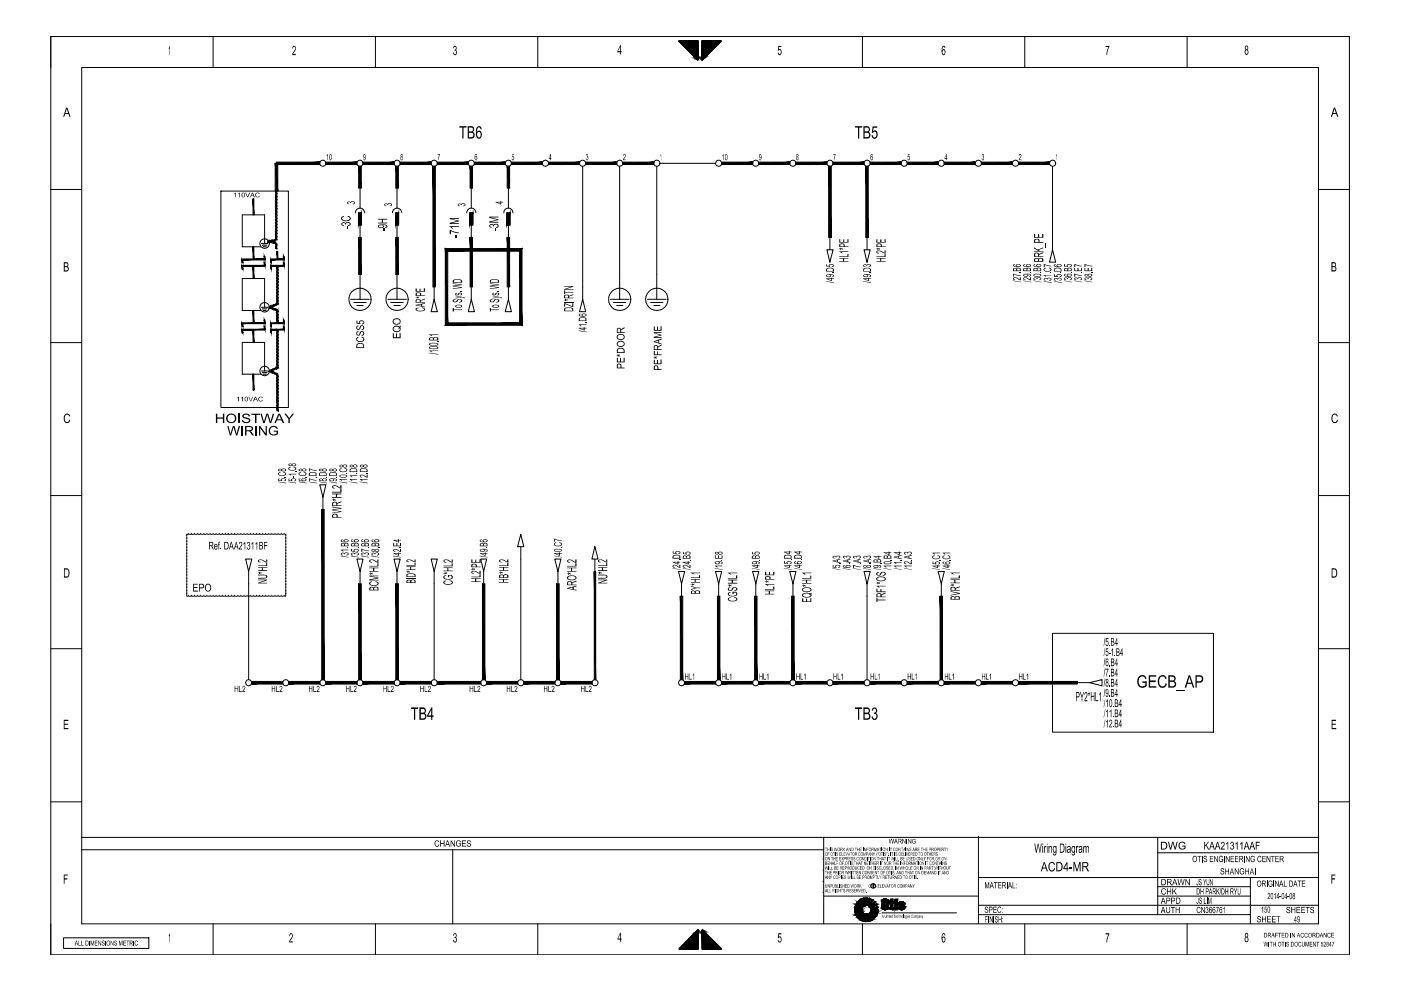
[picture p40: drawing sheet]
<svg xmlns="http://www.w3.org/2000/svg" width="297mm" height="210mm" viewBox="0 0 297 210" stroke-linecap="round" stroke-linejoin="round" font-family="sans-serif">
<!-- layer: LEVEL1 -->
<g fill="none" stroke="#000" stroke-width=".21">
<path d="M10.8 7.7h275.3v194.7h-275.3zM17.3 14.3h262.2v181.6h-262.2zM45.2 7.7v6.6M79.6 7.7v6.6M114 7.7v6.6M182.9 7.7v6.6M217.3 7.7v6.6M251.7 7.7v6.6M76.3 39.9v4.2M84.2 39.9v4.2M99.9 39.9v4.2M107.8 39.9v4.2"/>
<path d="M123.5 35.3v28.2l.7 2.6h-1.3l.6-2.6M131.4 35.3v28.2M139.2 35.3v28.2M139.9 34.6h11.8M223.2 35.3v17.7l.6 2.6h-1.3l.7-2.6M10.8 40.2h6.5M46.8 40.5h14.3v45.9h-14.3zM55.4 51.6h1.4M55.6 52h1M55.8 52.3h.6M56.1 51.6v-6h-4.7v6.7h3.9M57.2 51v.3"/>
<path d="M57.2 51.1v.3M57.8 50.9v.2M57.8 51.3v.2M58.4 41.1h.3M58.4 41.8h.3M58.4 42.5h.3M58.4 43.1h.3M58.4 43.8h.3M58.4 44.4h.3M58.4 45.1h.3M58.4 45.7h.3M58.4 46.4h.3"/>
<path d="M58.4 47h.3M58.4 47.7h.3M58.4 48.3h.3M58.4 49h.3M58.4 49.7h.3M58.4 50.3h.3M58.4 50.8l.1 .3M58.4 52.1h.3M58.4 52.7h.3M58.5 51.4l-.1 .2M58.7 56.7h.2M58.7 57.4h.2"/>
<path d="M58.7 58h.2M58.7 58.7h.2M58.7 59.4h.2M58.7 60h.2M75.3 45.1a1 1 0 0 1 1-1 1 1 0 0 1 1 1M76 45.1h.6v2.6h-.6zM76.3 47.7v2.6M76.3 58.2v5.3M83.2 45.1a1 1 0 0 1 1-1 1 1 0 0 1 1 1M83.9 45.1h.6v2.6h-.6zM84.2 47.7v2.6M84.2 58.2v5.3"/>
<path d="M98.9 45.1a.97 .97 0 0 1 1-1 .97 .97 0 0 1 1 1M99.6 45.1h.7v2.6h-.7zM99.9 47.7v2.6M106.8 45.1a.97 .97 0 0 1 1-1 .97 .97 0 0 1 1 1M107.5 45.1h.6v2.6h-.6zM107.8 47.7v2.6M175.3 53h1.3l-.6 2.6zM176 50.3v2.7M183.2 53h1.3l-.7 2.6zM183.8 50.3v2.7M279.5 40.2h6.6M10.8 72.6h6.5"/>
<path d="M55.4 78.7h1.4M55.4 65.2h1.4M55.6 79h1M55.6 65.5h1M55.8 79.3h.6M55.8 65.8h.6M56.1 78.7v-6.1h-4.7v6.7h3.9M56.1 65.2v-6.1h-4.7v6.7h3.9M57.1 78.6l.1 .2M57.2 78.5l.1 .2M57.4 65.1l-.1 .3M57.5 64.9v.2"/>
<path d="M57.6 78.7l-.1 .3M57.8 78.2l.1 .3M58 65.4l-.1 .2M58.1 64.6v.3M58.2 79l-.1 .2M58.5 78l.1 .2M58.6 65.6l-.1 .2M58.7 70.4h.2M58.7 71.1h.2M58.7 71.8h.2M58.7 72.4h.2M58.7 73.1h.2"/>
<path d="M58.7 73.7h.2M58.7 74.4h.2M58.7 75.1h.2M58.7 75.7h.2M58.7 76.4h.2M58.7 77h.2M58.7 77.7h.2M58.7 80h.2M58.7 60.6h.2M58.7 61.3h.2M58.7 61.9h.2M58.7 62.6h.2"/>
<path d="M58.7 63.2h.2M58.7 63.9h.2M58.7 64.4l.1 .2M58.7 66.2h.2M58.7 66.9h.2M58.7 67.5h.2M58.7 68.2h.2M58.7 68.5h.2M58.8 79.2l-.1 .3M74.4 63.5h3.9M75 64.1h2.7M75.7 64.8h1.3"/>
<path d="M82.2 63.5h4M82.9 64.1h2.6M83.5 64.8h1.4M92 60.8v2.7l.7 2.6h-1.3l.6-2.6M99.9 60.8v2.7l.7 2.6h-1.3l.6-2.6M107.8 60.8v2.7l.6 2.6h-1.3l.7-2.6M129.4 63.5h4M130.1 64.1h2.6M130.7 64.8h1.4M137.3 63.5h3.9M137.9 64.1h2.7M138.6 64.8h1.3"/>
<path d="M279.5 72.6h6.6M58.7 80.6h.2M58.7 81.3h.2M58.7 81.9h.2M58.7 82.6h.2M58.7 83.2h.2M58.7 83.9h.2M58.7 84.5h.2M58.7 85.2h.2M58.7 85.9h.2M58.7 86.5h.2M58.7 87.1h.3"/>
<path d="M10.8 105.1h6.5M39.6 113.6h.1M39.6 114.3h.1M39.6 114.9h.1M39.6 115.6h.1M39.6 116.2h.1M39.6 116.9h.1M39.6 117.6h.1M39.6 118.2h.1M39.6 118.9h.1M39.6 119.5h.1M39.6 113.8v.3"/>
<path d="M39.6 114.4v.4M39.6 115.1v.3M39.6 115.7v.4M39.6 116.4v.3M39.6 117.1v.3M39.6 117.7v.3M39.6 118.4v.3M39.6 119v.3M39.6 119.7v.3M39.8 113.3h-.2v.2M39.9 113.3h.1M40.1 113.3h.3"/>
<path d="M40.6 113.3h.1M40.7 113.3h.4M41.2 113.3h.1M41.4 113.3h.4M41.9 113.3h.1M42.1 113.3h.3M42.6 113.3h.1M42.7 113.3h.4M43.2 113.3h.1M43.4 113.3h.3M43.9 113.3h.1M44 113.3h.4"/>
<path d="M44.5 113.3h.1M44.7 113.3h.3M45.2 113.3h.1M45.4 113.3h.3M45.8 113.3h.1M46 113.3h.3M46.5 113.3h.1M46.7 113.3h.3M47.1 113.3h.1M47.3 113.3h.3M47.8 113.3h.1M48 113.3h.3"/>
<path d="M48.4 113.3h.1M48.6 113.3h.4M49.1 113.3h.1M49.3 113.3h.3M49.8 113.3h.1M49.9 113.3h.4M50.4 113.3h.1M50.6 113.3h.3M51.1 113.3h.1M51.2 113.3h.4M51.7 113.3h.1M51.9 113.3h.3"/>
<path d="M52.4 113.3h.1M52.5 113.3h.4M53.1 113.3h.1M53.2 113.3h.3M53.7 113.3h.1M53.9 113.3h.3M54.4 113.3h.1M54.5 113.3h.3M55 113.3h.1M55.2 113.3h.3M55.7 113.3h.1M55.9 113.3h.2"/>
<path d="M56.3 113.3h.1M56.5 113.3h.3M57 113.3h.1M57.2 113.3h.3M57.6 113.3h.1M57.8 113.3h.3M58.3 113.3h.1M58.5 113.3h.3M58.9 113.3h.1M59.1 113.3h.4M59.6 113.3h.1M59.8 113.3h.3"/>
<path d="M60.3 113.3h.1M60.4 113.3h.2v.2M60.6 119.5h.1M60.6 118.9h.1M60.6 118.2h.1M60.6 117.6h.1M60.6 116.9h.1M60.6 116.2h.1M60.6 115.6h.1M60.6 114.9h.1M60.6 114.3h.1M60.6 113.6h.1"/>
<path d="M60.6 113.8v.3M60.6 114.4v.4M60.6 115.1v.3M60.6 115.7v.4M60.6 116.4v.3M60.6 117.1v.3M60.6 117.7v.3M60.6 118.4v.3M60.6 119v.3M60.6 119.7v.3M68.5 105.4l.6-2.6h-1.3l.7 2.6v2.6M110.4 113.3l.7 2.6h-1.4z"/>
<path d="M110.4 115.9v28.2M126.1 115.9l.7 2.6h-1.3zM126.1 118.5v2.7M279.5 105.1h6.6M10.8 137.5h6.5M39.6 120.2h.1M39.6 120.8h.1M39.6 121.5h.1M39.6 122.1h.1M39.6 122.8h.1M39.6 123.4h.1M39.6 124.1h.1"/>
<path d="M39.6 124.8h.1M39.6 125.4h.1M39.6 126.1h.1M39.6 126.2v.2h.2M39.6 120.4v.3M39.6 121v.3M39.6 121.7v.3M39.6 122.3v.3M39.6 122.9v.4M39.6 123.6v.4M39.6 124.2v.4M39.6 124.9v.4"/>
<path d="M39.6 125.6v.3M39.9 126.4h.1M40.1 126.4h.3M40.6 126.4h.1M40.7 126.4h.4M41.2 126.4h.1M41.4 126.4h.4M41.9 126.4h.1M42.1 126.4h.3M42.6 126.4h.1M42.7 126.4h.4M43.2 126.4h.1"/>
<path d="M43.4 126.4h.3M43.9 126.4h.1M44 126.4h.4M44.5 126.4h.1M44.7 126.4h.3M45.2 126.4h.1M45.4 126.4h.3M45.8 126.4h.1M46 126.4h.3M46.5 126.4h.1M46.7 126.4h.3M47.1 126.4h.1"/>
<path d="M47.3 126.4h.3M47.8 126.4h.1M48 126.4h.3M48.4 126.4h.1M48.6 126.4h.4M49.1 126.4h.1M49.3 126.4h.3M49.8 126.4h.1M49.9 126.4h.4M50.4 126.4h.1M50.6 126.4h.3M51.1 126.4h.1"/>
<path d="M51.2 126.4h.4M51.7 126.4h.1M51.9 126.4h.3M52.4 126.4h.1M52.5 126.4h.4M52.7 121.2l.7-2.7h-1.3l.6 2.7v22.9M53.1 126.4h.1M53.2 126.4h.3M53.7 126.4h.1M53.9 126.4h.3M54.4 126.4h.1M54.5 126.4h.3"/>
<path d="M55 126.4h.1M55.2 126.4h.3M55.7 126.4h.1M55.9 126.4h.2M56.3 126.4h.1M56.5 126.4h.3M57 126.4h.1M57.2 126.4h.3M57.6 126.4h.1M57.8 126.4h.3M58.3 126.4h.1M58.5 126.4h.3"/>
<path d="M58.9 126.4h.1M59.1 126.4h.4M59.6 126.4h.1M59.8 126.4h.3M60.3 126.4h.1M60.6 126.2v.2h-.2M60.6 126.1h.1M60.6 125.4h.1M60.6 124.8h.1M60.6 124.1h.1M60.6 123.4h.1M60.6 122.8h.1"/>
<path d="M60.6 122.1h.1M60.6 121.5h.1M60.6 120.8h.1M60.6 120.2h.1M60.6 120.4v.3M60.6 121v.3M60.6 121.7v.3M60.6 122.3v.3M60.6 122.9v.4M60.6 123.6v.4M60.6 124.2v.4M60.6 124.9v.4"/>
<path d="M60.6 125.6v.3M76.3 121.2l.7-2.7h-1.3l.6 2.7v2.6M84.2 121.2l.7-2.7h-1.4l.7 2.7v2.6M92 121.2l.7-2.7h-1.3l.6 2.7v22.9M102.5 121.2l.7-2.7h-1.3l.6 2.7v2.6M118.3 121.2l.6-2.7h-1.3l.7 2.7v2.6M144.5 123.8l.7-2.6h-1.3l.6 2.6v2.6M152.4 123.8l.6-2.6h-1.3l.7 2.6v2.6M160.2 123.8l.7-2.6h-1.3l.6 2.6v2.6M168.1 123.8l.7-2.6h-1.4l.7 2.6v2.6M183.8 123.8l.7-2.6h-1.3l.6 2.6v20.3M199.6 123.8l.6-2.6h-1.3l.7 2.6v2.6"/>
<path d="M223.2 134.3h34.1v20.9h-34.1zM279.5 137.5h6.6M228.4 144.7h2.6l2.7-.6v1.3l-2.7-.7M10.8 170h6.5M17.3 177.5h262.2M174.6 177.5v18.4M207.4 177.3v18.6M245.5 177.5v16.4M279.5 170h6.6M13.5 198.8h18.1v2.3h-18.1zM17.3 180.2h157.3M45.2 195.9v6.5"/>
<path d="M79.6 195.9v6.5M96 180.2v15.7M114 195.9v6.5M174.5 182.1h.1M174.5 184.5h.1M174.5 186.9h.1M174.5 189.2h.1M174.6 190h32.8M181.2 192.7h1.2l-1.2 .1zM181.2 192.8l1.2-.1 .3 .1zM181.2 192.8h1.5zM181.2 192.9h1.1l-1.1 .1z"/>
<path d="M181.2 192.9l1.5-.1zM181.2 193.3l1.1-.4 .5 .2zM181.2 193.3l1.6-.2-.5 .2zM181.2 193.3h1.1l-1 .1zM181.3 192.4l1.1 .3h-1.2v.3l1.1-.1-1.1 .4M181.3 192.3l1.3 .1h-1.3zM181.3 192.4h1.5zM181.3 192.4h1.5l-.4 .3zM181.3 193.4l1-.1-1 .2zM181.3 193.5l1-.2-1 .3zM181.3 193.6l1-.3-.8 .6M181.4 192l-.1 .3z"/>
<path d="M181.4 192l1.2 .4-1.3-.1zM181.5 191.8l1.1 .6-1.2-.4M181.5 191.8l1.2 .4-.1 .2zM181.5 193.9l1.4-.5-.5 .3zM181.5 193.9l.8-.6 .6 .1zM181.5 193.9l.9-.2zM181.5 194l.9-.3-.9 .4zM181.5 194.1l.9-.4-.8 .5zM181.6 194.2l.8-.5-.6 .7M181.7 191.5l-.2 .2zM181.7 191.5l-.2 .3zM181.7 191.5l1 .7-1.2-.4z"/>
<path d="M181.8 194.4l1.6-.6zM181.8 194.4l.8-.3-.7 .4zM181.8 191.3l.9 .9-1-.7M181.8 191.3l.3-.3 .9 .9zM181.8 191.3l1.2 .6-.3 .3zM181.9 194.5l.7-.4-.6 .5zM181.9 191.2l-.1 .1 .3-.3zM182 194.6l.6-.5-.5 .6zM182.1 194.7l.5-.6-.3 .8M182.1 191l-.2 .2zM182.3 194.9l.6-.5-.6 .5zM182.3 190.8l.7 1.1-.9-.9"/>
<path d="M182.3 190.8l.3-.2zM182.3 190.8l.3-.2 .7 1.3zM182.3 190.8l1 1.1h-.3zM182.3 192.9l.4-.1 .1 .3zM182.3 193.3l.5-.2 .1 .3zM182.3 194.9l.6-.5-.4 .6zM182.4 192.7l.4-.3-.1 .4zM182.4 190.8l.2-.2zM182.4 193.7l1 .1zM182.4 193.7l.5-.3 .2 .2zM182.4 193.7l1 .1-1.6 .6zM182.6 192.4l.4-.2-.2 .2z"/>
<path d="M182.6 195.1l.3-.7-.1 .8M182.6 194.1l2.7-.1 .4 .3zM182.6 194.1l3.3-.1zM182.6 194.1l1.1-.3 2.2 .2zM182.6 194.1l.8-.3h.3zM182.6 194.1l3.1 .2-2.8 .1zM182.6 194.1l.3 .3-.6 .5zM182.7 192.2l.3-.3 .2 .1zM182.7 192.2l.5-.2zM182.7 192.2h.3l-.4 .2zM182.9 195.9v6.5M182.9 190.5l.4 1.4-.7-1.3"/>
<path d="M182.9 190.5l.3-.1zM182.9 190.5l.3-.1 .4 1.5zM182.9 190.5l.7 1.4h-.3zM182.9 194.4h1.9l-.4 .2zM182.9 194.4l2.8-.1zM182.9 194.4l-.3 .7-.1-.1zM182.9 194.4l1.5 .2h-1zM182.9 194.4l.5 .2-.6 .6zM183 190.5l.2-.1zM183 191.9h.5zM183.3 195.3l.1-.7 .1 .7h.4v-.7l.2 .7M183.3 191.9h.5z"/>
<path d="M183.4 194.6h1zM183.4 194.6l-.4 .6h-.2zM183.4 194.6l-.3 .7-.1-.1zM183.4 194.6l-.1 .7h-.2zM183.4 194.6h.5l-.4 .7zM183.5 195.3h.4zM183.5 195.3h.3zM183.6 190.4v1.5l-.4-1.5M183.6 190.4h.2zM183.6 190.4h.2l-.2 1.5zM183.6 190.4h.3l-.1 1.5M183.7 193.8h2.3z"/>
<path d="M183.7 193.8h2.3l-.1 .2zM183.8 190.4l-.2 1.5zM183.9 190.4l-.1 1.5h-.2zM183.9 194.6h.5l.2 .6zM183.9 194.6l.7 .6-.5 .1zM183.9 194.6v.7h-.4zM183.9 191.9l.2 .1M184 193.8l.2-.1 1.8 .1zM184.1 195.3l.4-.1zM184.1 195.3l.5-.1zM184.2 190.5l-.3 1.4zM184.2 193.7l.3-.2h1.6z"/>
<path d="M184.2 193.7l1.9-.2-.1 .3zM184.2 190.5l-.3 1.4M184.3 190.5l-.4 1.4zM184.3 192.2l1.3-.9zM184.3 192.2l1.3-1zM184.3 192.2l1.2-1zM184.4 192.2l1.2-.9zM184.4 194.6l.4-.2 .4 .4zM184.4 194.6l.8 .2-.4 .3zM184.4 190.5l-.5 1.4zM184.5 193.5l1.7-.2zM184.5 193.5h1.6z"/>
<path d="M184.5 190.5l-.5 1.4zM184.5 190.5l-.4 1.5zM184.5 192.3l1.4-.5zM184.5 192.3l1.4-.6zM184.5 190.5l-.4 1.5M184.5 192.4l1.4-.6zM184.6 192.4l1.3-.6zM184.6 192.6l1.6-.2zM184.6 192.6l1.5-.3zM184.6 193.2l1.6-.3v.1zM184.6 193.2l1.6-.2v.3zM184.6 193.2l1.6 .1-1.7 .2z"/>
<path d="M184.6 192.6l.1 .1M184.7 192.9h1.5l-.1 .5M184.7 192.7l1.5-.3zM184.7 192.9h1.5l-1.6 .3zM184.8 195.1l-.4-.5 .2 .6M184.8 195.1l.3-.2zM184.8 195.1l.4-.3zM184.8 194.4l.9-.1-.1 .1zM184.8 194.4h.8l-.3 .3zM184.9 190.7l-.8 1.3zM184.9 190.7l-.8 1.3M185 190.8l-.9 1.2z"/>
<path d="M185.1 190.8l-.9 1.2zM185.1 190.8l-.8 1.3zM185.1 190.8l-.8 1.3M185.3 194h.6l-.1 .1zM185.3 194.7l-.5-.3 .4 .4M185.3 194.7l.3-.3zM185.4 191.1l-1.1 1.1M185.6 191.3l-1.1 1M185.6 193.4l.6-.1-.1 .1zM185.8 194.1l-.5-.1 .4 .3M185.9 191.6l-1.4 .7M185.9 191.8l-1.3 .7"/>
<path d="M186.1 193.4h-.5l.5 .1M186.1 192.3l.1 .1M186.1 192.3l-1.5 .3M186.2 192.4l-1.5 .3M187 192.4l.2 .3M187 191h1.4zM187 191.1l.6-.1zM187 191.1l.6-.1-.6 .1M187 191h.7zM187 191h.6zM187 191.1h.5h-.5M187 191.1h.5z"/>
<path d="M187 191.1h.6zM187 192.4h.5h-.5M187 192.4h.6zM187 192.5h.7zM187 192.5h.6h-.6M187 192.5h.6zM187 192.5l.6-.1-.6 .1M187 192.5l.6-.1zM187 192.5h1.4zM187 191.1v1.3M187 193.5h15.8M187 192.5l.5-.2-.3 .4"/>
<path d="M187 190.9h1.3zM187 192.5h1.3zM187.1 190.8h1.2zM187.1 192.6l1.2-.1zM187.1 192.6h1.2zM187.1 192.6l1.1 .1zM187.1 190.8h1.1zM187.1 192.7h1.1zM187.2 190.8l.3 .4-.5-.3M187.2 190.8l-.2 .3M187.2 190.8l.9-.1zM187.2 190.8h1z"/>
<path d="M187.2 192.7h1zM187.3 190.7h.7zM187.3 190.7h.8zM187.3 192.7h.9zM187.3 192.7h.8zM187.3 192.7l.7 .1zM187.3 192.8h.7zM187.4 190.6h.6M187.4 192.8h.6M187.4 190.6h.4zM187.4 190.6h.6zM187.4 192.8h.6z"/>
<path d="M187.4 192.8l.4 .1zM187.5 192.4l.1-1.4 .2 .1v1.3M187.5 192.4l.2 .1 .1-.1M187.5 190.6h.3zM187.5 191.1h-.5h.5M187.5 191.1v1.3h-.5zM187.5 191.1l-.5 1.3zM187.5 192.4h-.5h.5M187.5 192.9h.3zM187.6 191.1h-.6h.6M187.6 190.6h.2zM187.6 192.9h.2z"/>
<path d="M187.7 191h.7zM187.7 192.5h.7zM187.7 192.5l.7-.1zM187.8 192.4h.6zM187.8 191.1l.6-.1zM187.8 191.1h.6h-.6M187.8 191.1h.6zM187.8 191.1h.6l-.6 1.3zM187.8 192.4h.6h-.6M188.2 190.8l-.4 .4 .5-.3M188.2 190.8l.1 .1M188.3 190.9l.1 .2"/>
<path d="M188.3 192.5l-.1 .2M188.4 192.4l-.1 .1-.5-.2 .4 .4M188.4 191h-.7h.7M188.4 191.1h-.6h.6M188.4 191.1l-.6 1.3 .6-1.3M188.4 191.1v1.3h-.6zM188.4 192.4h-.6h.6M188.4 192.4l-.7 .1 .7-.1M188.4 191.1v1.3M188.6 191.6l.9-.4zM188.6 191.2h.2l-.2 .4zM188.6 191.2v.4"/>
<path d="M188.6 191.6h.2M188.8 192.4h.4v.5M188.8 192.4l.2 .4 .2 .1M188.8 190.7h.5l-.5 .5zM188.8 191.2h.5l-.7 .4zM188.8 191.6l.7-.4-.2 .4zM188.8 191.6h.5l-.5 .8zM188.8 192.4h.5zM188.8 192.4h.5l-.5 .2zM188.8 190.7v.5h-.2M188.8 191.6v.8M188.8 190.7h.5v.5"/>
<path d="M188.8 192.6l.7-.1zM188.8 192.6l.6-.1zM188.8 192.6l.5-.1zM188.8 192.6l.7-.1-.6 .2zM188.9 192.7l.6-.2-.5 .3zM189 192.8l.5-.3-.3 .4zM189.2 192.9h.3M189.3 190.7v.5h-.5zM189.3 191.6v.8h-.5zM189.3 191.2h.2M189.4 192.5h.1M189.5 191.2v.4h-.2z"/>
<path d="M189.5 192.5v.4h-.3zM189.5 191.6h-.2v.8M189.5 191.2v.4M189.5 192.5v.4M189.8 191.2h.5v1.7M189.8 190.7h.5v.4h-.5zM189.8 190.7h.5l-.5 .4zM189.8 191.1l.5-.4v.4zM189.8 191.2h.5l-.5 1.7zM189.8 191.2v1.7h.5M190.3 191.2v1.7h-.5zM190.5 192.4h.4l.2 .1 .3-.1"/>
<path d="M190.5 191.6h.5h-.5M190.5 191.6h.5zM190.5 191.7l.4-.1-.4 .1M190.5 191.7l.4-.1zM190.5 191.6h.4zM190.5 191.7h.4zM190.5 191.7h.4h-.4M190.5 191.7h.5zM190.5 192.4h.4zM190.5 192.4h.4h-.4M190.5 192.4l.5 .1zM190.5 192.4v.2"/>
<path d="M190.5 191.5v.4M190.5 191.6h.6zM190.5 191.6l.6-.1zM190.5 191.5h.6zM190.5 191.5h1.3zM190.5 191.8h.5h-.5M190.5 191.8l.5-.1zM190.5 191.8h.5zM190.5 191.9l.5-.1zM190.5 192.5h.5zM190.5 192.5h.5h-.5M190.5 192.6h1.3z"/>
<path d="M190.5 192.6l.6-.1zM190.5 192.6l.6-.1-.6 .1M190.6 191.4l1.2 .1zM190.6 191.9l.4-.1zM190.6 192.6h1.2zM190.6 192.6h1.1zM190.6 191.4h1.1zM190.6 191.4l1-.1zM190.6 192.7l1.1-.1zM190.6 192.7h1.1zM190.7 192l.6 .4M190.7 191.3h.9z"/>
<path d="M190.7 192l.3-.2zM190.7 192.7h1zM190.7 192.7h.9zM190.7 192.7l.8 .1zM190.7 191.3h.8zM190.7 192l.3-.2 .5 .2zM190.7 192h.8h-.8M190.7 192l.9 .1zM190.7 192l.9 .1-.3 .2zM190.7 192.8h.8zM190.8 191.3h.6zM190.8 191.3h.7z"/>
<path d="M190.8 192.8h.7zM190.9 192.8h.5M190.9 191.3h.5M190.9 191.3h.5zM190.9 192.8h.6zM190.9 192.8h.5zM191 191.2h.3zM191 191.2l.4 .1zM191 192.9l.4-.1zM191 192.9h.3zM191 191.6h-.5h.5M191 192.5h-.5h.5"/>
<path d="M191.1 191.2h.1zM191.1 191.2h.2zM191.1 192.9h.2zM191.1 192.9h.1zM191.1 191.5h.7zM191.1 192.5h.7zM191.1 192.5l.7 .1zM191.2 191.5h.6zM191.2 191.6l.6-.1zM191.2 192.5h.6zM191.2 191.6h.6zM191.3 191.6h.5z"/>
<path d="M191.3 192.3l.5-.1zM191.3 192.3l.4-.1zM191.3 192.3l.4-.2zM191.3 192.3l.3-.2zM191.3 192.3l.3-.2-.3 .2M191.3 192.3h.5zM191.3 192.5l.5-.1zM191.3 191.6h.5h-.5M191.3 192.3l.5 .1zM191.3 192.4h.5zM191.4 191.6h.4zM191.4 191.7l.4-.1z"/>
<path d="M191.4 191.7h.4zM191.4 192.4h.4zM191.4 192.4h.4h-.4M191.6 192.1l-.3 .4 .5-.3M191.8 192.2v.4M191.8 191.5v.2h-.4a.2 .2 0 0 0-.3-.2 .2 .2 0 0 0-.1 .3l.8 .4M191.8 191.5l-.6 .1 .6-.1M191.8 191.6h-.5h.5M191.8 192.3h-.5h.5M191.8 192.5h-.6h.6M191.8 191.6h-.4h.4M191.8 192.4h-.4h.4"/>
<path d="M191.8 192.4l-.5 .1 .5-.1M207.4 193.9h57.7M207.4 191.9h72.1M207.4 186.1h72.1M217.3 195.9v6.5M245.5 180.8h34M245.5 190h19.6M245.5 188h19.6M251.7 195.9v6.5M265.1 186.1v9.8"/>
<circle cx="68.4" cy="34.6" r=".65"/>
<circle cx="76.3" cy="34.6" r=".65"/>
<circle cx="84.2" cy="34.6" r=".65"/>
<circle cx="92.1" cy="34.6" r=".67"/>
<circle cx="99.9" cy="34.6" r=".67"/>
<circle cx="107.8" cy="34.6" r=".65"/>
<circle cx="115.6" cy="34.6" r=".65"/>
<circle cx="123.5" cy="34.6" r=".65"/>
<circle cx="131.4" cy="34.6" r=".65"/>
<circle cx="139.3" cy="34.6" r=".67"/>
<circle cx="152.4" cy="34.6" r=".65"/>
<circle cx="160.2" cy="34.6" r=".65"/>
<circle cx="168.1" cy="34.6" r=".65"/>
<circle cx="176" cy="34.6" r=".65"/>
<circle cx="183.8" cy="34.6" r=".67"/>
<circle cx="191.7" cy="34.6" r=".67"/>
<circle cx="199.6" cy="34.6" r=".65"/>
<circle cx="207.4" cy="34.6" r=".65"/>
<circle cx="215.3" cy="34.6" r=".65"/>
<circle cx="223.2" cy="34.6" r=".65"/>
<circle cx="56.1" cy="51.7" r="1.01"/>
<circle cx="56.1" cy="78.7" r="1.01"/>
<circle cx="56.1" cy="65.2" r="1.01"/>
<circle cx="76.3" cy="63.5" r="2.36"/>
<circle cx="84.2" cy="63.5" r="2.37"/>
<circle cx="131.4" cy="63.5" r="2.37"/>
<circle cx="139.2" cy="63.5" r="2.37"/>
<circle cx="52.7" cy="144.8" r=".65"/>
<circle cx="60.6" cy="144.8" r=".67"/>
<circle cx="68.4" cy="144.8" r=".65"/>
<circle cx="76.3" cy="144.8" r=".65"/>
<circle cx="84.2" cy="144.8" r=".65"/>
<circle cx="92.1" cy="144.8" r=".65"/>
<circle cx="102.6" cy="144.8" r=".65"/>
<circle cx="110.4" cy="144.8" r=".67"/>
<circle cx="118.3" cy="144.8" r=".65"/>
<circle cx="126.1" cy="144.8" r=".65"/>
<circle cx="144.5" cy="144.8" r=".67"/>
<circle cx="152.4" cy="144.8" r=".65"/>
<circle cx="160.2" cy="144.8" r=".65"/>
<circle cx="168.1" cy="144.8" r=".65"/>
<circle cx="176" cy="144.8" r=".65"/>
<circle cx="183.8" cy="144.8" r=".67"/>
<circle cx="191.7" cy="144.8" r=".67"/>
<circle cx="199.6" cy="144.8" r=".65"/>
<circle cx="207.4" cy="144.8" r=".65"/>
<circle cx="215.3" cy="144.8" r=".65"/>
<circle cx="185.1" cy="187.8" r=".5"/>
</g>
<g fill="#000" stroke="#000" stroke-width=".21">
<path d="M148 12.6l-.1 .1zM148.9 12.6v.1zM147.9 197.3l.1-.1zM148.9 197.3l.1-.1zM181.3 192.2v.1zM181.4 192l-.1 .2zM181.5 191.7v.1zM181.6 191.6l-.1 .1zM181.7 191.5l-.1 .1zM181.7 191.5l-.2 .2zM181.9 191.2l-.1 .1zM182 191.1l-.1 .1z"/>
<path d="M182.1 191l-.1 .1zM182.1 191l-.2 .2zM182.3 190.8h.1zM182.6 190.6l-.1 .1zM182.4 190.8l.2-.2zM183 190.5h.1zM183.6 190.4h.2l-.2 1.5zM183.6 190.4h.2zM183.8 190.4l-.2 1.5zM184.3 190.5l-.4 1.4zM184.2 190.5l-.3 1.4zM184.4 190.5l-.5 1.4z"/>
<path d="M184.5 190.5l-.6 1.4zM184.5 190.5l-.5 1.4zM184.7 192.9h1.5l-1.6 .3zM184.9 190.8l-.8 1.2zM184.8 195.1l.1-.1zM185 190.8l-.9 1.2zM185.1 190.8l-1 1.2zM185.1 190.8l-.9 1.2zM185.1 190.8l-.9 1.3zM184.9 195l.2-.1zM184.3 192.2l1.2-1zM185.5 194.6l-.2 .1z"/>
<path d="M184.4 192.2l1.2-.9zM185.6 194.4l-.1 .2zM185.6 193.4l.6-.1-.1 .1zM187 191h1.4zM187 191h.7zM187 192.5h1.4zM187 192.5h.3v.2zM187 190.9h1.3zM187 192.5h1.3zM187.1 190.8l.2 .1zM187.1 190.8h1.2zM187.1 192.6h1.2z"/>
<path d="M187.1 192.6l1.1 .1zM187.1 190.8h1.1zM187.1 192.7h1.1zM187.1 190.8h.2zM187.2 192.7h1zM187.2 190.8l.9-.1zM187.3 192.7h.8zM187.3 192.7l.7 .1zM187.3 190.7h.7zM187.3 192.8h.7zM187.4 190.6h.6zM187.4 192.8h.6z"/>
<path d="M187.4 192.8l.4 .1zM187 192.5l.5-.2-.2 .2zM187.4 190.6h.4zM187 191.1l.6-.1zM187.5 191.1l-.5 1.3zM187.5 192.9h.3zM187.5 190.6h.3zM187.6 192.9h.2zM187 192.5h.7zM187.6 190.6h.2zM187.7 192.5h.7zM187.8 192.3l.5 .2h-.2z"/>
<path d="M187.3 190.7h.8zM188.1 192.5h.2v.2zM188.1 190.8l.2 .1zM187.2 190.8h1zM188.1 190.8h.2zM187.3 192.7h.9zM187.1 192.6l1.2-.1zM187.7 191h.7zM188.4 191.1l-.6 1.3zM187.8 192.4h.6zM187.7 192.5l.7-.1zM188.6 191.2h.2l-.2 .4z"/>
<path d="M188.8 190.7h.5l-.5 .5zM188.8 191.2h.5l-.7 .4zM188.8 191.6h.5l-.5 .8zM188.8 192.7h.4v.1zM189.3 190.7v.5h-.5zM188.6 191.6l.9-.4zM188.8 192.6l.7-.1zM188.8 191.6l.7-.4-.2 .4zM189.5 191.2v.4h-.2zM189.5 192.5v.4h-.3zM189.8 190.7h.5l-.5 .4zM189.8 191.2h.5l-.5 1.7z"/>
<path d="M189.8 191.1l.5-.4v.4zM190.3 191.2v1.7h-.5zM190.5 191.7h.4zM190.5 192.4h.4zM190.5 191.5h1.3zM190.5 192.6h1.3zM190.6 191.4l1.2 .1zM190.6 192.6h1.1zM190.6 191.4h1.1zM190.6 192.7h1.1zM190.6 191.4l1-.1zM190.7 192.7h.9z"/>
<path d="M190.7 192.7l.8 .1zM190.7 191.3h.8zM190.7 192h.8zM190.7 192l.9 .1zM190.7 192.8h.8zM190.8 192.8h.7zM190.8 191.3h.6zM190.9 192.8h.5zM190.5 191.7l.4-.1zM191 191.2l.4 .1zM190.9 191.3h.5zM190.7 192l.3-.2z"/>
<path d="M191 192.9h.3zM190.5 192.6l.6-.1zM191.1 191.2h.2zM191 191.2h.3zM191.1 192.9h.1zM190.5 191.6h.6zM190.5 191.6l.6-.1zM191.1 191.2h.1zM191.1 192.9h.2zM191.4 191.7h.4zM191.4 192.4h.4zM190.8 191.3h.7z"/>
<path d="M191 192.9l.4-.1zM190.9 192.8h.6zM190.7 191.3h.9zM191.6 192.2h.2zM191.3 192.3l.3-.2zM191.6 192.1l.1 .1zM190.7 192.7h1zM190.6 192.7l1.1-.1zM191.1 191.5h.7zM191.2 191.5h.6zM191.2 191.6l.6-.1zM191.2 192.5h.6z"/>
<path d="M190.6 192.6h1.2zM191.4 191.7l.4-.1z"/>
<path d="M144 8.6l-.1 .1 4.1 4zM143.9 8.7l4.1 4h-.1z"/>
<path d="M147.9 8.7v4h.2zM147.9 8.7h.2v4z"/>
<path d="M143.9 8.7l4.1-.1zM143.9 8.6h4.1z"/>
<path d="M144 8.8l4-.1zM144 8.7h4z"/>
<path d="M144.1 8.9h3.9v-.1zM144.1 8.8h3.9l-3.9 .1z"/>
<path d="M144.2 9h3.8v-.2zM144.2 8.8h3.8l-3.8 .2z"/>
<path d="M144.3 9.1h3.7v-.2zM144.3 8.9h3.7l-3.7 .2z"/>
<path d="M144.4 9.1h3.6v-.1zM144.4 9h3.6l-3.6 .1z"/>
<path d="M144.5 9.2h3.5v-.1zM144.5 9.1h3.5l-3.5 .1z"/>
<path d="M144.5 9.3h3.5v-.1zM144.5 9.2h3.5l-3.5 .1z"/>
<path d="M144.6 9.4h3.4v-.1zM144.6 9.3h3.4l-3.4 .1z"/>
<path d="M144.7 9.4h3.3zM144.7 9.4h3.3z"/>
<path d="M144.8 9.5l3.2-.1zM144.8 9.4h3.2z"/>
<path d="M144.8 9.6l3.2-.1zM144.8 9.5h3.2z"/>
<path d="M144.9 9.7h3.1v-.1zM144.9 9.6h3.1l-3.1 .1z"/>
<path d="M145 9.8h3v-.1zM145 9.7h3l-3 .1z"/>
<path d="M145.1 9.9h2.9v-.2zM145.1 9.7h2.9l-2.9 .2z"/>
<path d="M145.2 9.9h2.8v-.1zM145.2 9.8h2.8l-2.8 .1z"/>
<path d="M145.3 10h2.7v-.1zM145.3 9.9h2.7l-2.7 .1z"/>
<path d="M145.3 10.1h2.7v-.1zM145.3 10h2.7l-2.7 .1z"/>
<path d="M145.4 10.2h2.6v-.1zM145.4 10.1h2.6l-2.6 .1z"/>
<path d="M145.5 10.2h2.5zM145.5 10.2h2.5z"/>
<path d="M145.6 10.3l2.4-.1zM145.6 10.2h2.4z"/>
<path d="M145.6 10.4l2.4-.1zM145.6 10.3h2.4z"/>
<path d="M145.7 10.5h2.3v-.1zM145.7 10.4h2.3l-2.3 .1z"/>
<path d="M145.8 10.6h2.2v-.1zM145.8 10.5h2.2l-2.2 .1z"/>
<path d="M145.9 10.7h2.1v-.2zM145.9 10.5h2.1l-2.1 .2z"/>
<path d="M146 10.8h2v-.2zM146 10.6h2l-2 .2z"/>
<path d="M146.1 10.8h1.9v-.1zM146.1 10.7h1.9l-1.9 .1z"/>
<path d="M146.1 10.9h1.9v-.1zM146.1 10.8h1.9l-1.9 .1z"/>
<path d="M146.2 11l1.8-.1zM146.2 10.9h1.8z"/>
<path d="M146.3 11h1.7zM146.3 11h1.7z"/>
<path d="M146.4 11.1l1.6-.1zM146.4 11h1.6z"/>
<path d="M146.4 11.2h1.6v-.1zM146.4 11.1h1.6l-1.6 .1z"/>
<path d="M146.5 11.3h1.5v-.1zM146.5 11.2h1.5l-1.5 .1z"/>
<path d="M146.6 11.4h1.4v-.1zM146.6 11.3h1.4l-1.4 .1z"/>
<path d="M146.7 11.5h1.3v-.2zM146.7 11.3h1.3l-1.3 .2z"/>
<path d="M146.8 11.6h1.2v-.2zM146.8 11.4h1.2l-1.2 .2z"/>
<path d="M146.9 11.6h1.1v-.1zM146.9 11.5h1.1l-1.1 .1z"/>
<path d="M147 11.7h1v-.1zM147 11.6h1l-1 .1z"/>
<path d="M147 11.8l1-.1zM147 11.7h1z"/>
<path d="M147.1 11.9l.9-.1zM147.1 11.8h.9z"/>
<path d="M147.2 11.9h.8zM147.2 11.9h.8z"/>
<path d="M147.2 12h.8v-.1zM147.2 11.9h.8l-.8 .1z"/>
<path d="M147.3 12.1h.7v-.1zM147.3 12h.7l-.7 .1z"/>
<path d="M147.4 12.2h.6v-.1zM147.4 12.1h.6l-.6 .1z"/>
<path d="M147.5 12.3h.5v-.2zM147.5 12.1h.5l-.5 .2z"/>
<path d="M147.6 12.4h.4v-.2zM147.6 12.2h.4l-.4 .2z"/>
<path d="M147.7 12.4h.3v-.1zM147.7 12.3h.3l-.3 .1z"/>
<path d="M147.7 12.5l.3-.1zM147.7 12.4h.3z"/>
<path d="M147.8 12.6l.2-.1zM147.8 12.5h.2z"/>
<path d="M148.8 8.7v4h.1zM148.8 8.7h.1v4z"/>
<path d="M148.9 12.6l.1-.1zM148.9 12.5h.1z"/>
<path d="M148.9 12.5l.2-.1zM148.9 12.4h.2z"/>
<path d="M148.9 12.4h.3v-.1zM148.9 12.3h.3l-.3 .1z"/>
<path d="M148.9 12.4h.4v-.2zM148.9 12.2h.4l-.4 .2z"/>
<path d="M148.9 12.3h.5v-.2zM148.9 12.1h.5l-.5 .2z"/>
<path d="M148.9 12.2h.6v-.1zM148.9 12.1h.6l-.6 .1z"/>
<path d="M148.9 12.1h.6v-.1zM148.9 12h.6l-.6 .1z"/>
<path d="M148.9 12h.7v-.1zM148.9 11.9h.7l-.7 .1z"/>
<path d="M148.9 11.9h.8zM148.9 11.9h.8z"/>
<path d="M148.9 11.9l.8-.1zM148.9 11.8h.8z"/>
<path d="M148.9 11.8l.9-.1zM148.9 11.7h.9z"/>
<path d="M148.9 11.7h1v-.1zM148.9 11.6h1l-1 .1z"/>
<path d="M148.9 11.6h1.1v-.1zM148.9 11.5h1.1l-1.1 .1z"/>
<path d="M148.9 11.6h1.2v-.2zM148.9 11.4h1.2l-1.2 .2z"/>
<path d="M148.9 11.5h1.3v-.2zM148.9 11.3h1.3l-1.3 .2z"/>
<path d="M148.9 11.4h1.3v-.1zM148.9 11.3h1.3l-1.3 .1z"/>
<path d="M148.9 11.3h1.4v-.1zM148.9 11.2h1.4l-1.4 .1z"/>
<path d="M148.9 11.2h1.5v-.1zM148.9 11.1h1.5l-1.5 .1z"/>
<path d="M148.9 11.1l1.6-.1zM148.9 11h1.6z"/>
<path d="M148.9 11h1.7zM148.9 11h1.7z"/>
<path d="M148.9 11l1.7-.1zM148.9 10.9h1.7z"/>
<path d="M148.9 10.9h1.8v-.1zM148.9 10.8h1.8l-1.8 .1z"/>
<path d="M148.9 10.8h1.9v-.1zM148.9 10.7h1.9l-1.9 .1z"/>
<path d="M148.9 10.8h2v-.2zM148.9 10.6h2l-2 .2z"/>
<path d="M148.9 10.7h2.1v-.2zM148.9 10.5h2.1l-2.1 .2z"/>
<path d="M148.9 10.6h2.1v-.1zM148.9 10.5h2.1l-2.1 .1z"/>
<path d="M148.9 10.5h2.2v-.1zM148.9 10.4h2.2l-2.2 .1z"/>
<path d="M148.9 10.4l2.3-.1zM148.9 10.3h2.3z"/>
<path d="M148.9 10.3l2.4-.1zM148.9 10.2h2.4z"/>
<path d="M148.9 10.2h2.5zM148.9 10.2h2.5z"/>
<path d="M148.9 10.2h2.5v-.1zM148.9 10.1h2.5l-2.5 .1z"/>
<path d="M148.9 10.1h2.6v-.1zM148.9 10h2.6l-2.6 .1z"/>
<path d="M148.9 10h2.7v-.1zM148.9 9.9h2.7l-2.7 .1z"/>
<path d="M148.9 9.9h2.8v-.1zM148.9 9.8h2.8l-2.8 .1z"/>
<path d="M148.9 9.9h2.9v-.2zM148.9 9.7h2.9l-2.9 .2z"/>
<path d="M148.9 9.8h2.9v-.1zM148.9 9.7h2.9l-2.9 .1z"/>
<path d="M148.9 9.7h3v-.1zM148.9 9.6h3l-3 .1z"/>
<path d="M148.9 9.6l3.1-.1zM148.9 9.5h3.1z"/>
<path d="M148.9 9.5l3.2-.1zM148.9 9.4h3.2z"/>
<path d="M148.9 9.4h3.3zM148.9 9.4h3.3z"/>
<path d="M148.9 9.4h3.3v-.1zM148.9 9.3h3.3l-3.3 .1z"/>
<path d="M148.9 9.3h3.4v-.1zM148.9 9.2h3.4l-3.4 .1z"/>
<path d="M148.9 9.2h3.5v-.1zM148.9 9.1h3.5l-3.5 .1z"/>
<path d="M148.9 9.1h3.6v-.1zM148.9 9h3.6l-3.6 .1z"/>
<path d="M148.9 9.1h3.6v-.2zM148.9 8.9h3.6l-3.6 .2z"/>
<path d="M148.9 9h3.7v-.2zM148.9 8.8h3.7l-3.7 .2z"/>
<path d="M148.9 8.9h3.8v-.1zM148.9 8.8h3.8l-3.8 .1z"/>
<path d="M148.9 8.8l3.9-.1zM148.9 8.7h3.9z"/>
<path d="M148.9 8.7l4-.1zM148.9 8.6h4z"/>
<path d="M152.8 8.6l-3.9 4.1 4-4zM148.8 12.7l4-4.1-3.9 4.1z"/>
<path d="M58.3 34.6l.6 5.9v-5.9zM58.3 34.6l.6 5.9h-.6z"/>
<path d="M58.6 34.9h9.2v-.5zM58.6 34.4h9.2l-9.2 .5z"/>
<path d="M69.1 34.4v.5l6.6-.5zM69.1 34.9l6.6-.5v.5z"/>
<path d="M76 35.3v4.6h.6zM76 35.3h.6v4.6z"/>
<path d="M77 34.4v.5l6.5-.5zM77 34.9l6.5-.5v.5z"/>
<path d="M83.9 35.3v4.6h.6zM83.9 35.3h.6v4.6z"/>
<path d="M84.9 34.4v.5l6.5-.5zM84.9 34.9l6.5-.5v.5z"/>
<path d="M92.7 34.9h6.6v-.5zM92.7 34.4h6.6l-6.6 .5z"/>
<path d="M99.7 35.3v4.6h.5zM99.7 35.3h.5v4.6z"/>
<path d="M100.6 34.4v.5l6.5-.5zM100.6 34.9l6.5-.5v.5z"/>
<path d="M107.5 35.3v4.6h.5zM107.5 35.3h.5v4.6z"/>
<path d="M108.4 34.4v.5l6.6-.5zM108.4 34.9l6.6-.5v.5z"/>
<path d="M116.3 34.9h6.6v-.5zM116.3 34.4h6.6l-6.6 .5z"/>
<path d="M124.2 34.4v.5l6.5-.5zM124.2 34.9l6.5-.5v.5z"/>
<path d="M132.1 34.4v.5l6.5-.5zM132.1 34.9l6.5-.5v.5z"/>
<path d="M153 34.4v.5l6.6-.5zM153 34.9l6.6-.5v.5z"/>
<path d="M160.9 34.4v.5l6.5-.5zM160.9 34.9l6.5-.5v.5z"/>
<path d="M168.8 34.4v.5l6.5-.5zM168.8 34.9l6.5-.5v.5z"/>
<path d="M176.6 34.9h6.6v-.5zM176.6 34.4h6.6l-6.6 .5z"/>
<path d="M184.5 34.4v.5l6.6-.5zM184.5 34.9l6.6-.5v.5z"/>
<path d="M192.4 34.4v.5l6.5-.5zM192.4 34.9l6.5-.5v.5z"/>
<path d="M200.2 34.9h6.6v-.5zM200.2 34.4h6.6l-6.6 .5z"/>
<path d="M208.1 34.4v.5l6.5-.5zM208.1 34.9l6.5-.5v.5z"/>
<path d="M216 34.4v.5l6.5-.5zM216 34.9l6.5-.5v.5z"/>
<path d="M51.3 56.3v.7h.2zM51.3 56.3h.2v.7z"/>
<path d="M51.3 55v.7h.2zM51.3 55h.2v.7z"/>
<path d="M51.4 56.3v.2l4.7-.2zM51.4 56.5l4.7-.2v.2z"/>
<path d="M51.4 54.9v.2l4.7-.2zM51.4 55.1l4.7-.2v.2z"/>
<path d="M53.7 42.2v3.4h.1zM53.7 42.2h.1v3.4z"/>
<path d="M53.7 56.3v2.8h.1zM53.7 56.3h.1v2.8z"/>
<path d="M53.7 52.3v2.7h.1zM53.7 52.3h.1v2.7z"/>
<path d="M56 55.7v.6h.2zM56 55.7h.2v.6z"/>
<path d="M56 54.4v.6h.2zM56 54.4h.2v.6z"/>
<path d="M56.9 51.1l-.1 .2 .2-.2zM57 51.1v.3l-.2-.1z"/>
<path d="M57 51.1l-.1 .2h.1zM56.8 51.1h.2l-.1 .2z"/>
<path d="M57.4 51.2l-.1 .2 .4-.2zM57.3 51.4l.4-.2-.1 .3z"/>
<path d="M57.4 56.3v.7h.1zM57.4 56.3h.1v.7z"/>
<path d="M57.4 55v.7h.1zM57.4 55h.1v.7z"/>
<path d="M57.5 56.3v.2l2.7-.2zM57.5 56.5l2.7-.2v.2z"/>
<path d="M57.5 54.9v.2l2.7-.2zM57.5 55.1l2.7-.2v.2z"/>
<path d="M57.6 50.9l-.2 .3h.3zM57.3 51l.3-.1-.2 .3z"/>
<path d="M58 51.3v.2l.3-.1zM58 51.5l.3-.1v.2z"/>
<path d="M58.3 50.8l-.3 .3h.3zM58 50.9l.3-.1-.3 .3z"/>
<path d="M58.4 40.5l.3 .5v-.5zM58.4 40.5l.3 .5h-.3z"/>
<path d="M58.4 41.3l.3 .4v-.4zM58.4 41.3l.3 .4h-.3z"/>
<path d="M58.4 42l.3 .3v-.3zM58.4 42l.3 .3h-.3z"/>
<path d="M58.4 42.6l.3 .4v-.4zM58.4 42.6l.3 .4h-.3z"/>
<path d="M58.4 43.3l.3 .3v-.3zM58.4 43.3l.3 .3h-.3z"/>
<path d="M58.4 43.9l.3 .3v-.3zM58.4 43.9l.3 .3h-.3z"/>
<path d="M58.4 44.6l.3 .3v-.3zM58.4 44.6l.3 .3h-.3z"/>
<path d="M58.4 45.3l.3 .3v-.3zM58.4 45.3l.3 .3h-.3z"/>
<path d="M58.4 45.9l.3 .3v-.3zM58.4 45.9l.3 .3h-.3z"/>
<path d="M58.4 46.6l.3 .3v-.3zM58.4 46.6l.3 .3h-.3z"/>
<path d="M58.4 47.2l.3 .3v-.3zM58.4 47.2l.3 .3h-.3z"/>
<path d="M58.4 47.9l.3 .3v-.3zM58.4 47.9l.3 .3h-.3z"/>
<path d="M58.4 48.5l.3 .4v-.4zM58.4 48.5l.3 .4h-.3z"/>
<path d="M58.4 49.2l.3 .3v-.3zM58.4 49.2l.3 .3h-.3z"/>
<path d="M58.4 49.8l.3 .4v-.4zM58.4 49.8l.3 .4h-.3z"/>
<path d="M58.4 50.5l.3 .3v-.3zM58.4 50.5l.3 .3h-.3z"/>
<path d="M58.4 51.6l.3 .3v-.3zM58.4 51.6l.3 .3h-.3z"/>
<path d="M58.4 52.2l.3 .5v-.5zM58.4 52.2l.3 .5h-.3z"/>
<path d="M58.7 53.3v1.7h.2zM58.7 53.3h.2v1.7z"/>
<path d="M58.7 56.3l.2 .3v-.3zM58.7 56.3l.2 .3h-.2z"/>
<path d="M58.7 56.9l.2 .3v-.3zM58.7 56.9l.2 .3h-.2z"/>
<path d="M58.7 57.5l.2 .4v-.4zM58.7 57.5l.2 .4h-.2z"/>
<path d="M58.7 58.2l.2 .3v-.3zM58.7 58.2l.2 .3h-.2z"/>
<path d="M58.7 58.8l.2 .4v-.4zM58.7 58.8l.2 .4h-.2z"/>
<path d="M58.7 59.5l.2 .3v-.3zM58.7 59.5l.2 .3h-.2z"/>
<path d="M60.1 55.7v.6h.2zM60.1 55.7h.2v.6z"/>
<path d="M60.1 54.4v.6h.2zM60.1 54.4h.2v.6z"/>
<path d="M76 45.1v2.6l.6-2.6zM76.6 45.1v2.6h-.6z"/>
<path d="M76 50.3v7.9h.6zM76 50.3h.6v7.9z"/>
<path d="M83.9 45.1v2.6l.6-2.6zM84.5 45.1v2.6h-.6z"/>
<path d="M83.9 50.3v7.9h.6zM83.9 50.3h.6v7.9z"/>
<path d="M99.6 45.1v2.6l.7-2.6zM100.3 45.1v2.6h-.7z"/>
<path d="M107.5 45.1v2.6l.6-2.6zM108.1 45.1v2.6h-.6z"/>
<path d="M175.7 35.3v15h.5zM175.7 35.3h.5v15z"/>
<path d="M183.6 35.3v15h.5zM183.6 35.3h.5v15z"/>
<path d="M51.3 69.9v.7h.2zM51.3 69.9h.2v.7z"/>
<path d="M51.3 68.5v.7h.2zM51.3 68.5h.2v.7z"/>
<path d="M51.4 69.8v.2l4.7-.2zM51.4 70l4.7-.2v.2z"/>
<path d="M51.4 68.5v.1l4.7-.1zM51.4 68.6l4.7-.1v.1z"/>
<path d="M53.7 69.9v2.7h.1zM53.7 69.9h.1v2.7z"/>
<path d="M53.7 65.8v2.7h.1zM53.7 65.8h.1v2.7z"/>
<path d="M56 69.2v.7h.2zM56 69.2h.2v.7z"/>
<path d="M56 67.9v.6h.2zM56 67.9h.2v.6z"/>
<path d="M57.1 65.1l.1 .1 1.6-.8zM57.2 65.2l1.6-.8 .1 .2z"/>
<path d="M57.2 78.6l-.1 .2 .4-.1zM57.1 78.8l.4-.1-.1 .2z"/>
<path d="M57.2 65l-.1 .3zM57.2 65.1l-.1 .2z"/>
<path d="M57.4 69.9v.7h.1zM57.4 69.9h.1v.7z"/>
<path d="M57.4 68.5v.7h.1zM57.4 68.5h.1v.7z"/>
<path d="M57.3 64.9l-.1 .4 .2-.1zM57.1 65l.2-.1-.1 .4z"/>
<path d="M57.5 69.8v.2l2.7-.2zM57.5 70l2.7-.2v.2z"/>
<path d="M57.5 68.5v.1l2.7-.1zM57.5 68.6l2.7-.1v.1z"/>
<path d="M57.5 65.2v.2l.3-.1zM57.5 65.4l.3-.1v.2z"/>
<path d="M57.8 78.8l-.1 .2 .4-.1zM57.7 79l.4-.1-.1 .3z"/>
<path d="M57.7 78.3l-.2 .4 .3-.2zM57.4 78.4l.3-.1-.2 .4z"/>
<path d="M57.9 64.7l-.2 .4 .3-.2zM57.6 64.8l.3-.1-.2 .4z"/>
<path d="M58.2 65.4l-.1 .3 .4-.2zM58.1 65.7l.4-.2-.1 .3z"/>
<path d="M58.3 78.1l-.2 .3 .3-.1zM58 78.2l.3-.1-.2 .3z"/>
<path d="M58.4 79l-.1 .2h.4zM58.3 79.2h.4l-.1 .2z"/>
<path d="M58.5 64.5l-.2 .3 .3-.1zM58.2 64.6l.3-.1-.2 .3z"/>
<path d="M58.7 66.8v1.7h.2zM58.7 66.8h.2v1.7z"/>
<path d="M58.8 65.7l-.1 .2zM58.9 65.7l-.2 .2z"/>
<path d="M57.1 65.2l1.7 .7 .1-.2zM57.2 65.1l1.7 .6-1.8-.5z"/>
<path d="M58.8 77.9l-.1 .3 .2-.1zM58.6 77.9h.2l-.1 .3z"/>
<path d="M58.7 69.9l.2 .4v-.4zM58.7 69.9l.2 .4h-.2z"/>
<path d="M58.7 70.6l.2 .4v-.4zM58.7 70.6l.2 .4h-.2z"/>
<path d="M58.7 71.3l.2 .3v-.3zM58.7 71.3l.2 .3h-.2z"/>
<path d="M58.7 71.9l.2 .4v-.4zM58.7 71.9l.2 .4h-.2z"/>
<path d="M58.7 72.6l.2 .3v-.3zM58.7 72.6l.2 .3h-.2z"/>
<path d="M58.7 73.2l.2 .4v-.4zM58.7 73.2l.2 .4h-.2z"/>
<path d="M58.7 73.9l.2 .3v-.3zM58.7 73.9l.2 .3h-.2z"/>
<path d="M58.7 74.5l.2 .4v-.4zM58.7 74.5l.2 .4h-.2z"/>
<path d="M58.7 75.2l.2 .3v-.3zM58.7 75.2l.2 .3h-.2z"/>
<path d="M58.7 75.9l.2 .3v-.3zM58.7 75.9l.2 .3h-.2z"/>
<path d="M58.7 76.5l.2 .3v-.3zM58.7 76.5l.2 .3h-.2z"/>
<path d="M58.7 77.2l.2 .3v-.3zM58.7 77.2l.2 .3h-.2z"/>
<path d="M58.7 77.9l.2 .1v-.1zM58.7 77.9l.2 .1h-.2z"/>
<path d="M58.7 79.5l.2 .3v-.3zM58.7 79.5l.2 .3h-.2z"/>
<path d="M58.7 60.2l.2 .3v-.3zM58.7 60.2l.2 .3h-.2z"/>
<path d="M58.7 60.8l.2 .3v-.3zM58.7 60.8l.2 .3h-.2z"/>
<path d="M58.7 61.5l.2 .3v-.3zM58.7 61.5l.2 .3h-.2z"/>
<path d="M58.7 62.1l.2 .3v-.3zM58.7 62.1l.2 .3h-.2z"/>
<path d="M58.7 62.8l.2 .3v-.3zM58.7 62.8l.2 .3h-.2z"/>
<path d="M58.7 63.4l.2 .4v-.4zM58.7 63.4l.2 .4h-.2z"/>
<path d="M58.7 64.1l.2 .3v-.3zM58.7 64.1l.2 .3h-.2z"/>
<path d="M58.7 65.8l.2 .2v-.2zM58.7 65.8l.2 .2h-.2z"/>
<path d="M58.7 66.4l.2 .3v-.3zM58.7 66.4l.2 .3h-.2z"/>
<path d="M58.7 67.1l.2 .3v-.3zM58.7 67.1l.2 .3h-.2z"/>
<path d="M58.7 67.7l.2 .3v-.3zM58.7 67.7l.2 .3h-.2z"/>
<path d="M58.7 68.4l.2 .1v-.1zM58.7 68.4l.2 .1h-.2z"/>
<path d="M60.1 69.2v.7h.2zM60.1 69.2h.2v.7z"/>
<path d="M60.1 67.9v.6h.2zM60.1 67.9h.2v.6z"/>
<path d="M91.8 35.3v25.5h.5zM91.8 35.3h.5v25.5z"/>
<path d="M94.9 68.5l-.5 .5 15.8-.5zM94.4 69l15.8-.5 .5 .5zM110.2 53.3v15.2l.5 .5zM110.7 52.7v16.3l-.5-15.7zM94.9 53.3h15.3l.5-.6zM94.4 52.7h16.3l-15.8 .6zM94.4 52.7l.5 15.8v-15.2zM94.4 52.7l.5 15.8-.5 .5z"/>
<path d="M99.7 50.3v10.5h.5zM99.7 50.3h.5v10.5z"/>
<path d="M107.5 50.3v10.5h.5zM107.5 50.3h.5v10.5z"/>
<path d="M53.7 79.3v3.4h.1zM53.7 79.3h.1v3.4z"/>
<path d="M58.7 80.1l.2 .4v-.4zM58.7 80.1l.2 .4h-.2z"/>
<path d="M58.7 80.8l.2 .3v-.3zM58.7 80.8l.2 .3h-.2z"/>
<path d="M58.7 81.4l.2 .4v-.4zM58.7 81.4l.2 .4h-.2z"/>
<path d="M58.7 82.1l.2 .3v-.3zM58.7 82.1l.2 .3h-.2z"/>
<path d="M58.7 82.8l.2 .3v-.3zM58.7 82.8l.2 .3h-.2z"/>
<path d="M58.7 83.4l.2 .3v-.3zM58.7 83.4l.2 .3h-.2z"/>
<path d="M58.7 84.1l.2 .3v-.3zM58.7 84.1l.2 .3h-.2z"/>
<path d="M58.7 84.7l.2 .3v-.3zM58.7 84.7l.2 .3h-.2z"/>
<path d="M58.7 85.4l.2 .3v-.3zM58.7 85.4l.2 .3h-.2z"/>
<path d="M58.7 86l.2 .4v-.4zM58.7 86l.2 .4h-.2z"/>
<path d="M58.7 86.7l.3 .4v-.4zM58.7 86.7l.3 .4h-.3z"/>
<path d="M68.2 108l.5 36.1v-36.1zM68.2 108l.5 36.1h-.5z"/>
<path d="M76 123.8l.6 20.3v-20.3zM76 123.8l.6 20.3h-.6z"/>
<path d="M83.9 123.8l.6 20.3v-20.3zM83.9 123.8l.6 20.3h-.6z"/>
<path d="M102.3 123.8l.5 20.3v-20.3zM102.3 123.8l.5 20.3h-.5z"/>
<path d="M118 123.8l.5 20.3v-20.3zM118 123.8l.5 20.3h-.5z"/>
<path d="M144.2 126.4l.6 17.7v-17.7zM144.2 126.4l.6 17.7h-.6z"/>
<path d="M152.1 126.4l.5 17.7v-17.7zM152.1 126.4l.5 17.7h-.5z"/>
<path d="M160 126.4l.5 17.7v-17.7zM160 126.4l.5 17.7h-.5z"/>
<path d="M167.8 126.4l.6 17.7v-17.7zM167.8 126.4l.6 17.7h-.6z"/>
<path d="M199.3 126.4l.5 17.7v-17.7zM199.3 126.4l.5 17.7h-.5z"/>
<path d="M53.4 144.5v.5l6.5-.5zM53.4 145l6.5-.5v.5z"/>
<path d="M61.2 144.5v.5l6.6-.5zM61.2 145l6.6-.5v.5z"/>
<path d="M69.1 145h6.6v-.5zM69.1 144.5h6.6l-6.6 .5z"/>
<path d="M77 145h6.5v-.5zM77 144.5h6.5l-6.5 .5z"/>
<path d="M84.9 145h6.5v-.5zM84.9 144.5h6.5l-6.5 .5z"/>
<path d="M92.7 144.5v.5l9.2-.5zM92.7 145l9.2-.5v.5z"/>
<path d="M103.2 145h6.5v-.5zM103.2 144.5h6.5l-6.5 .5z"/>
<path d="M111.1 145h6.5v-.5zM111.1 144.5h6.5l-6.5 .5z"/>
<path d="M118.9 144.5v.5l6.6-.5zM118.9 145l6.6-.5v.5z"/>
<path d="M126 121.2v22.9h.3zM126 121.2h.3v22.9z"/>
<path d="M145.2 144.5v.5l6.5-.5zM145.2 145l6.5-.5v.5z"/>
<path d="M153 145h6.6v-.5zM153 144.5h6.6l-6.6 .5z"/>
<path d="M160.9 144.5v.5l6.5-.5zM160.9 145l6.5-.5v.5z"/>
<path d="M168.8 144.5v.5l6.5-.5zM168.8 145l6.5-.5v.5z"/>
<path d="M176.6 144.5v.5l6.6-.5zM176.6 145l6.6-.5v.5z"/>
<path d="M184.5 144.5v.5l6.6-.5zM184.5 145l6.6-.5v.5z"/>
<path d="M192.4 144.5v.5l6.5-.5zM192.4 145l6.5-.5v.5z"/>
<path d="M200.2 144.5v.5l6.6-.5zM200.2 145l6.6-.5v.5z"/>
<path d="M208.1 144.5v.5l6.5-.5zM208.1 145l6.5-.5v.5z"/>
<path d="M216 145h12.4v-.5zM216 144.5h12.4l-12.4 .5z"/>
<path d="M145.2 199.9v.2l2.8-.2zM145.2 200.1l2.8-.2v.2z"/>
<path d="M145.3 199.9v.1l2.7-.1zM145.3 200l2.7-.1v.1z"/>
<path d="M145.3 199.8v.1l2.7-.1zM145.3 199.9l2.7-.1v.1z"/>
<path d="M145.4 199.7v.1l2.6-.1zM145.4 199.8l2.6-.1v.1z"/>
<path d="M145.5 199.6h2.5zM145.5 199.7l2.5-.1z"/>
<path d="M145.6 199.6h2.4zM145.6 199.6h2.4z"/>
<path d="M145.7 199.5h2.3zM145.7 199.6l2.3-.1z"/>
<path d="M145.8 199.4h2.2zM145.8 199.5l2.2-.1z"/>
<path d="M145.9 199.3v.1l2.1-.1zM145.9 199.4l2.1-.1v.1z"/>
<path d="M145.9 199.2v.1l2.1-.1zM145.9 199.3l2.1-.1v.1z"/>
<path d="M146 199.1v.2l2-.2zM146 199.3l2-.2v.2z"/>
<path d="M146.1 199.1v.1l1.9-.1zM146.1 199.2l1.9-.1v.1z"/>
<path d="M146.1 199v.1l1.9-.1zM146.1 199.1l1.9-.1v.1z"/>
<path d="M146.2 198.9v.1l1.8-.1zM146.2 199l1.8-.1v.1z"/>
<path d="M146.3 198.8h1.7zM146.3 198.9l1.7-.1z"/>
<path d="M146.4 198.8h1.6zM146.4 198.8h1.6z"/>
<path d="M146.5 198.7h1.5zM146.5 198.8l1.5-.1z"/>
<path d="M146.6 198.6v.1l1.4-.1zM146.6 198.7l1.4-.1v.1z"/>
<path d="M146.7 198.5v.1l1.3-.1zM146.7 198.6l1.3-.1v.1z"/>
<path d="M146.7 198.4v.1l1.3-.1zM146.7 198.5l1.3-.1v.1z"/>
<path d="M146.8 198.3v.2l1.2-.2zM146.8 198.5l1.2-.2v.2z"/>
<path d="M146.9 198.2v.2l1.1-.2zM146.9 198.4l1.1-.2v.2z"/>
<path d="M147 198.2v.1l1-.1zM147 198.3l1-.1v.1z"/>
<path d="M147 198.1v.1l1-.1zM147 198.2l1-.1v.1z"/>
<path d="M147.1 198h.9zM147.1 198.1l.9-.1z"/>
<path d="M147.2 198h.8zM147.2 198h.8z"/>
<path d="M147.3 197.9h.7zM147.3 198l.7-.1z"/>
<path d="M147.4 197.8v.1l.6-.1zM147.4 197.9l.6-.1v.1z"/>
<path d="M147.5 197.7v.1l.5-.1zM147.5 197.8l.5-.1v.1z"/>
<path d="M147.5 197.6v.1l.5-.1zM147.5 197.7l.5-.1v.1z"/>
<path d="M147.6 197.5v.2l.4-.2zM147.6 197.7l.4-.2v.2z"/>
<path d="M147.7 197.4v.2l.3-.2zM147.7 197.6l.3-.2v.2z"/>
<path d="M147.8 197.4v.1l.2-.1zM147.8 197.5l.2-.1v.1z"/>
<path d="M147.8 197.3h.2zM147.8 197.4l.2-.1z"/>
<path d="M148 197.2l.1 4zM148 197.2l.1 4z"/>
<path d="M148.9 197.3h.2zM148.9 197.4l.2-.1z"/>
<path d="M148.9 197.4v.1l.3-.1zM148.9 197.5l.3-.1v.1z"/>
<path d="M148.9 197.4v.2l.3-.2zM148.9 197.6l.3-.2v.2z"/>
<path d="M148.9 197.5v.2l.4-.2zM148.9 197.7l.4-.2v.2z"/>
<path d="M148.9 197.6v.1l.5-.1zM148.9 197.7l.5-.1v.1z"/>
<path d="M148.9 197.7v.1l.6-.1zM148.9 197.8l.6-.1v.1z"/>
<path d="M148.9 197.8v.1l.6-.1zM148.9 197.9l.6-.1v.1z"/>
<path d="M148.9 197.9h.7zM148.9 198l.7-.1z"/>
<path d="M148.9 198h.8zM148.9 198h.8z"/>
<path d="M148.9 198h.9zM148.9 198.1l.9-.1z"/>
<path d="M148.9 198.1v.1l1-.1zM148.9 198.2l1-.1v.1z"/>
<path d="M148.9 198.2v.1l1.1-.1zM148.9 198.3l1.1-.1v.1z"/>
<path d="M148.9 198.2v.2l1.1-.2zM148.9 198.4l1.1-.2v.2z"/>
<path d="M148.9 198.3v.2l1.2-.2zM148.9 198.5l1.2-.2v.2z"/>
<path d="M148.9 198.4v.1l1.3-.1zM148.9 198.5l1.3-.1v.1z"/>
<path d="M148.9 198.5v.1l1.4-.1zM148.9 198.6l1.4-.1v.1z"/>
<path d="M148.9 198.6v.1l1.4-.1zM148.9 198.7l1.4-.1v.1z"/>
<path d="M148.9 198.7h1.5zM148.9 198.8l1.5-.1z"/>
<path d="M148.9 198.8h1.6zM148.9 198.8h1.6z"/>
<path d="M148.9 198.8h1.7zM148.9 198.9l1.7-.1z"/>
<path d="M148.9 198.9v.1l1.8-.1zM148.9 199l1.8-.1v.1z"/>
<path d="M148.9 199v.1l1.9-.1zM148.9 199.1l1.9-.1v.1z"/>
<path d="M148.9 199.1v.1l1.9-.1zM148.9 199.2l1.9-.1v.1z"/>
<path d="M148.9 199.1v.2l2-.2zM148.9 199.3l2-.2v.2z"/>
<path d="M148.9 199.2v.1l2.1-.1zM148.9 199.3l2.1-.1v.1z"/>
<path d="M148.9 199.3v.1l2.2-.1zM148.9 199.4l2.2-.1v.1z"/>
<path d="M148.9 199.4h2.2zM148.9 199.5l2.2-.1z"/>
<path d="M148.9 199.5h2.3zM148.9 199.6l2.3-.1z"/>
<path d="M148.9 199.6h2.4zM148.9 199.6h2.4z"/>
<path d="M148.9 199.6h2.5zM148.9 199.7l2.5-.1z"/>
<path d="M148.9 199.7v.1l2.6-.1zM148.9 199.8l2.6-.1v.1z"/>
<path d="M148.9 199.8v.1l2.7-.1zM148.9 199.9l2.7-.1v.1z"/>
<path d="M148.9 199.9v.1l2.7-.1zM148.9 200l2.7-.1v.1z"/>
<path d="M148.9 199.9v.2l2.8-.2zM148.9 200.1l2.8-.2v.2z"/>
<path d="M148.9 197.2v4zM148.9 197.2v4z"/>
<path d="M181.2 192.9h1.1zM181.2 192.9h1.1z"/>
<path d="M181.2 193.3h1.1zM181.3 193.3h1z"/>
<path d="M181.3 192.3l1.3 .1zM181.3 192.4h1.3z"/>
<path d="M181.3 192.4h1.5zM181.6 192.4h1.2l-.4 .3z"/>
<path d="M181.4 192l-.1 .3h.9zM181.3 192.3l1.3 .1z"/>
<path d="M181.5 191.8l.6 .4h.6zM182.1 192.2h.6l-.1 .2z"/>
<path d="M181.7 191.5l-.2 .3h.6zM181.5 191.8h.6l.6 .4z"/>
<path d="M181.8 191.3l.8 .6h.4zM182.6 191.9h.4l-.3 .3z"/>
<path d="M182.1 191l-.3 .3h.5zM181.8 191.3h.5l.7 .6z"/>
<path d="M182.3 190.8l.7 1.1h.3zM183 191.9h.3z"/>
<path d="M181.8 193.1h1l-.5-.2zM181.2 193.3l.6-.2h1z"/>
<path d="M181.3 193.4l1-.1zM181.3 193.4h.7l-.7 .1z"/>
<path d="M181.3 193.5l1-.2zM181.3 193.5h.4l-.4 .1z"/>
<path d="M182.2 193.4h.7zM181.5 193.9l.7-.5h.7z"/>
<path d="M181.2 192.7h1.2zM181.2 192.7h1.1l-1.1 .1z"/>
<path d="M181.2 192.8h1.5l-.3-.1zM181.2 192.8h1.5z"/>
<path d="M181.5 193.9l.9-.2zM181.5 193.9h.3z"/>
<path d="M181.5 194l.9-.3zM181.5 194h.3l-.3 .1z"/>
<path d="M181.5 194.1h.3l.6-.4zM181.5 194.1h.3l-.2 .1z"/>
<path d="M182.4 193.7l-.1 .1h1.1zM182.3 193.8h1.1l-1.6 .6z"/>
<path d="M181.3 192.4h1.3zM181.3 192.4h1.5z"/>
<path d="M182.3 190.8h.4l-.1-.2zM182.3 190.8h.4l.6 1.1z"/>
<path d="M181.8 194.4l.8-.3zM181.8 194.4h.2z"/>
<path d="M181.9 194.5l.7-.4zM181.9 194.5h.2l-.1 .1z"/>
<path d="M182 194.6h.2l.4-.5zM182 194.6h.2z"/>
<path d="M182.6 194.1l.3 .2h2.8zM182.9 194.3h2.8z"/>
<path d="M182.6 194.1l-.1 .3h.4zM182.5 194.4h.4l-.6 .5z"/>
<path d="M182.7 192.2h.3zM182.7 192.2h.3l-.4 .2z"/>
<path d="M181.2 192.8h1.5zM181.2 192.8h1.5z"/>
<path d="M181.2 192.9l1.5-.1zM181.2 192.9h1.2z"/>
<path d="M182.3 192.9h.4v-.1zM182.3 192.9h.4l.1 .2z"/>
<path d="M181.2 193.3h1.2l.4-.2zM181.2 193.3h1.2z"/>
<path d="M182.3 193.3h.6l-.1-.2zM182.3 193.3l.6 .1z"/>
<path d="M182.4 192.7h.4v-.3zM182.4 192.7h.4l-.1 .1z"/>
<path d="M182.5 193.6h.6l-.2-.2zM182.4 193.7l.7-.1z"/>
<path d="M182 193.7h.4l.5-.3zM181.5 193.9l.9-.2z"/>
<path d="M182.9 190.5l.4 1.4h.3zM183.3 191.9h.3z"/>
<path d="M182.9 194.4h1.9zM182.9 194.4h1.9l-.4 .2z"/>
<path d="M182.3 194.9l.6-.5zM182.3 194.9h.1z"/>
<path d="M182.3 194.9h.2l.4-.5zM182.3 194.9h.2z"/>
<path d="M182.9 194.4l-.4 .6h.1zM182.5 195h.1z"/>
<path d="M182.9 194.4l.4 .2h1.1zM183.3 194.6h1.1z"/>
<path d="M182.9 194.4v.2h.5zM182.9 194.6h.5l-.6 .6z"/>
<path d="M182.6 192.4h.3l.1-.2zM182.6 192.4h.3z"/>
<path d="M183 191.9l-.1 .1h.3zM182.7 192.2l.5-.2z"/>
<path d="M182.4 193.7h.8zM182.4 193.7l1 .1z"/>
<path d="M183 190.5l.2-.1zM182.9 190.5h.2z"/>
<path d="M182.9 190.5l.3-.1zM182.9 190.5h.3l.4 1.4z"/>
<path d="M182.7 192.2l.5-.2zM182.7 192.2h.4z"/>
<path d="M183.3 191.9h.5zM183.5 191.9h.3z"/>
<path d="M183.2 191.9h.3zM183 191.9h.5z"/>
<path d="M183.2 193.8h.5zM182.6 194.1l.6-.3h.5z"/>
<path d="M182.6 194.1l.8-.3zM181.8 194.4l.8-.3z"/>
<path d="M183.4 194.6l-.6 .6h.2zM182.8 195.2h.2z"/>
<path d="M183.4 194.6l-.4 .6h.1zM183 195.2l.1 .1z"/>
<path d="M183.4 194.6l-.3 .7h.2zM183.1 195.3h.2z"/>
<path d="M183.4 194.6h.5zM183.4 194.6h.5l-.4 .7z"/>
<path d="M183.5 195.3h.4zM183.5 195.3h.4z"/>
<path d="M183.5 195.3h.3zM183.6 195.3h.2z"/>
<path d="M183 191.9h.5zM183 191.9h.4z"/>
<path d="M183.3 191.9h.4zM183.3 191.9h.5z"/>
<path d="M183.2 194h2.7l-2.2-.2zM182.6 194.1l3.3-.1z"/>
<path d="M183.9 190.4l-.3 1.5h.2zM183.6 191.9h.2z"/>
<path d="M183.9 194.6l.2 .6h.5zM184.1 195.2h.5l-.5 .1z"/>
<path d="M183.9 194.6l-.4 .7h.4zM183.5 195.3h.4z"/>
<path d="M184.1 193.8h1.9zM184 193.8h2z"/>
<path d="M184.4 194.6l.2 .2h.6zM184.6 194.8h.6l-.4 .3z"/>
<path d="M183.4 194.6h1zM183.4 194.6h.7z"/>
<path d="M183.9 194.6h.5zM183.9 194.6h.5l.2 .6z"/>
<path d="M184.5 193.5h-.1h1.7zM184.2 193.7l.2-.2h1.7z"/>
<path d="M184.2 195.3l.3-.1zM184.1 195.3h.2z"/>
<path d="M184.4 195.2h.2zM184.1 195.3l.4-.1z"/>
<path d="M184.6 193.2l1.6 .1zM184.6 193.3h1.6l-1.7 .2z"/>
<path d="M184.8 194.4h.8zM185 194.4h.6l-.3 .3z"/>
<path d="M184.4 194.6h.6l-.2-.2zM184.4 194.6h.6l.2 .2z"/>
<path d="M185.1 194.9l.1-.1zM184.8 195.1l.3-.2z"/>
<path d="M182.6 194.1h2.8zM182.6 194.1h2.8l.3 .2z"/>
<path d="M185.4 191.2h.2zM184.3 192.2l1.3-1z"/>
<path d="M185.5 191.3h.1zM184.3 192.2l1.3-.9z"/>
<path d="M184.3 192.2l1.3-.9zM184.3 192.2h.2z"/>
<path d="M184.4 192.2l1.2-.9zM184.4 192.2h.1z"/>
<path d="M184.5 193.5h1.3zM184.5 193.5h1.6z"/>
<path d="M184.8 194.4l.9-.1zM184.8 194.4h.9z"/>
<path d="M183.3 194.4l2.4-.1zM182.9 194.4h1.9z"/>
<path d="M185.7 191.7h.2zM184.5 192.3l1.4-.6z"/>
<path d="M185.8 191.8h.1zM184.5 192.3l1.4-.5z"/>
<path d="M185.7 191.8l.2-.1zM184.5 192.3l1.4-.5z"/>
<path d="M184.5 192.3l1.4-.5zM184.5 192.3h.2z"/>
<path d="M184.5 192.4l1.4-.6zM184.5 192.4h.2z"/>
<path d="M184.6 192.4l1.3-.6zM184.6 192.4h.1z"/>
<path d="M185.3 194h.6zM185.3 194h.6l-.1 .1z"/>
<path d="M184.7 194h1.2zM182.6 194.1l2.7-.1z"/>
<path d="M184 193.8h2zM183.7 193.8h.8z"/>
<path d="M183.7 193.8h2.3zM183.7 193.8h2.3l-.1 .2z"/>
<path d="M184.2 193.7h1.8l.1-.2zM184.2 193.7l1.8 .1z"/>
<path d="M185.7 192.4h.5zM184.6 192.6l1.6-.2z"/>
<path d="M185.8 192.4l.3-.1zM184.6 192.6l1.5-.2z"/>
<path d="M185.9 192.3h.2zM184.6 192.6l1.5-.3z"/>
<path d="M184.6 192.6l1.6-.2zM184.6 192.6h.3z"/>
<path d="M184.6 192.6l1.6-.2zM184.6 192.6h.3z"/>
<path d="M184.7 192.7l1.5-.3zM184.7 192.7h.2z"/>
<path d="M184.6 193.2h1.6v-.2zM184.6 193.2l1.6 .1z"/>
<path d="M184.7 193.4h.9l.6-.1zM184.5 193.5l1.1-.1z"/>
<path d="M185.2 193h1v-.1zM184.6 193.2l1.6-.2z"/>
<path d="M187 191h.6zM187 191h.6z"/>
<path d="M187 191.1h.6zM187 191.1h.6z"/>
<path d="M187 191.1h.5zM187 191.1h.5z"/>
<path d="M187 192.4h.5zM187 192.4h.5z"/>
<path d="M187 192.4h.5zM187 192.4h.5z"/>
<path d="M187 192.4h.6zM187 192.4h.6z"/>
<path d="M187 192.4h.6zM187 192.4h.6z"/>
<path d="M187 192.5l.3 .2zM187.1 192.7h.2z"/>
<path d="M187.1 190.8l.2 .1zM187 190.9h.3l.2 .3z"/>
<path d="M187.3 191.1h.2zM187 191.1h.5z"/>
<path d="M187.3 192.4h.2zM187 192.4h.5z"/>
<path d="M187.4 192.4h.2zM187 192.5l.6-.1z"/>
<path d="M187.5 192.4h.1zM187 192.5l.6-.1z"/>
<path d="M187.3 191.1h.2zM187 191.1h.5z"/>
<path d="M187.5 191.1l-.5 1.3h.5zM187 192.4h.5z"/>
<path d="M187 191.1h.5zM187 191.1v1.3l.5-1.3z"/>
<path d="M187 192.4h.6zM187 192.4h.6z"/>
<path d="M187.3 192.4h.2zM187 192.4h.5z"/>
<path d="M187 192.4h.5zM187 192.4h.5z"/>
<path d="M187.5 192.5h.1zM187 192.5h.6z"/>
<path d="M187.3 191.1l.3-.1zM187 191.1h.6z"/>
<path d="M187.4 191.1h.2zM187 191.1h.5z"/>
<path d="M187 191.1h.6zM187 191.1h.6z"/>
<path d="M187.4 192.4h.2zM187 192.5l.6-.1z"/>
<path d="M187.4 191h.2zM187 191.1l.6-.1z"/>
<path d="M187.5 192.5h.1zM187 192.5h.6z"/>
<path d="M187.8 191.1h.6zM187.8 191.1h.6z"/>
<path d="M187.8 191.1h.6zM187.8 191.1h.6z"/>
<path d="M187.8 191.1h.6zM187.8 191.1h.6z"/>
<path d="M187.8 192.4h.6zM187.8 192.4h.6z"/>
<path d="M188.1 192.5l.2 .2zM188.1 192.7h.2z"/>
<path d="M188.1 190.8l.2 .1zM188.1 190.9h.2l-.5 .3z"/>
<path d="M187.7 191h.7zM187.7 191h.1z"/>
<path d="M187.7 191h.7zM187.7 191h.2z"/>
<path d="M187.8 191h.6zM187.8 191h.1z"/>
<path d="M187.8 191h.6zM187.8 191h.1z"/>
<path d="M187.8 191h.6zM187.8 191h.1z"/>
<path d="M187.8 191.1l.6-.1zM187.8 191.1h.6z"/>
<path d="M187.8 191.1h.6zM187.8 191.1h.5z"/>
<path d="M187.8 191.1h.6zM187.8 191.1h.3z"/>
<path d="M187.8 191.1h.6zM187.8 191.1h.2z"/>
<path d="M187.8 191.1h.6zM187.8 191.1h.6z"/>
<path d="M187.8 191.1h.6zM187.8 191.1h.6l-.6 1.3z"/>
<path d="M188.4 191.1l-.6 1.3h.6zM187.8 192.4h.6z"/>
<path d="M187.8 192.4h.6zM187.8 192.4h.3z"/>
<path d="M187.8 192.4h.6zM187.8 192.4h.2z"/>
<path d="M187.8 192.4h.6zM187.8 192.4h.1z"/>
<path d="M187.8 192.4h.6zM187.8 192.4h.6z"/>
<path d="M187.8 192.4h.6zM187.8 192.4h.6z"/>
<path d="M187.8 192.4h.6zM187.8 192.4h.3z"/>
<path d="M187.8 192.4h.6zM187.8 192.4h.1z"/>
<path d="M187.7 192.5l.7-.1zM187.7 192.5h.7z"/>
<path d="M188.8 192.4v.3h.4zM188.8 192.4h.4v.3z"/>
<path d="M188.8 192.7l.4 .1zM189 192.8l.2 .1z"/>
<path d="M189.3 191.6l-.5 .8h.5zM188.8 192.4h.5z"/>
<path d="M188.8 192.4h.5zM188.8 192.4h.5z"/>
<path d="M189.2 192.5h.1zM188.8 192.6l.5-.1z"/>
<path d="M188.8 192.4h.5zM188.8 192.4v.2l.5-.2z"/>
<path d="M189.2 192.5h.2zM188.8 192.6l.6-.1z"/>
<path d="M188.8 192.6l.7-.1zM188.8 192.6h.5l-.4 .1z"/>
<path d="M188.9 192.7l.6-.2zM188.9 192.7h.3z"/>
<path d="M189 192.8h.2l.3-.3zM189 192.8h.2z"/>
<path d="M190.5 191.7h.4zM190.5 191.7h.5z"/>
<path d="M190.5 192.4h.4zM190.5 192.4l.5 .1z"/>
<path d="M190.5 192.4l.5 .1zM190.5 192.5h.5z"/>
<path d="M190.5 191.6h.5zM190.5 191.6h.5z"/>
<path d="M190.5 192.5h.5zM190.5 192.5h.5z"/>
<path d="M190.6 192.4h.3zM190.5 192.4h.4z"/>
<path d="M190.7 191.6h.3zM190.5 191.6h.5z"/>
<path d="M190.7 191.6h.2zM190.5 191.7l.4-.1z"/>
<path d="M190.7 192l.9 .1zM190.8 192.1h.8l-.3 .2z"/>
<path d="M190.8 191.7h.1zM190.5 191.7h.4z"/>
<path d="M190.8 191.8h.2zM190.5 191.8h.5z"/>
<path d="M190.8 192.5h.2zM190.5 192.5h.5z"/>
<path d="M190.8 191.7h.1zM190.5 191.7h.4z"/>
<path d="M190.8 192.4h.1zM190.5 192.4h.4z"/>
<path d="M190.8 192.5h.2zM190.5 192.5h.5z"/>
<path d="M190.8 191.6h.1zM190.5 191.7l.4-.1z"/>
<path d="M190.5 191.6h.4zM190.5 191.6h.4z"/>
<path d="M190.6 191.7h.3zM190.5 191.7h.4z"/>
<path d="M190.8 192.4h.1zM190.5 192.4h.4z"/>
<path d="M190.8 191.6h.2zM190.5 191.6h.5z"/>
<path d="M190.5 191.6h.5zM190.5 191.6h.4z"/>
<path d="M190.8 191.8l.2-.1zM190.5 191.8h.5z"/>
<path d="M190.5 191.7h.5zM190.5 191.7h.5z"/>
<path d="M190.5 191.8h.5zM190.5 191.8h.4z"/>
<path d="M190.5 191.9l.5-.1zM190.5 191.9h.3z"/>
<path d="M190.6 191.9l.4-.1zM190.6 191.9h.1z"/>
<path d="M190.6 191.9l.4-.1zM190.6 191.9h.1z"/>
<path d="M191 191.8l-.3 .2h.8zM190.7 192h.8z"/>
<path d="M190.6 192.5h.4zM190.5 192.5h.5z"/>
<path d="M190.9 191.6h.1zM190.5 191.6h.5z"/>
<path d="M190.5 191.6h.5zM190.5 191.6h.5z"/>
<path d="M190.9 192.5h.2zM190.5 192.6l.6-.1z"/>
<path d="M190.5 192.5h.5zM190.5 192.5h.5z"/>
<path d="M190.7 191.6h.4zM190.5 191.6h.5z"/>
<path d="M191 192.5h.1zM190.5 192.6l.6-.1z"/>
<path d="M190.9 191.6h.2zM190.5 191.6h.6z"/>
<path d="M190.5 191.5h.6zM190.5 191.5h.6z"/>
<path d="M191.1 192.5h.7zM191.1 192.5l.7 .1z"/>
<path d="M191.2 191.6h.6zM191.3 191.6h.5z"/>
<path d="M191.3 191.6h.5zM191.3 191.6h.5z"/>
<path d="M191.3 192.3l.5 .1zM191.3 192.4h.5z"/>
<path d="M191.6 192.2h-.1h.3zM191.5 192.2h.3l-.5 .3z"/>
<path d="M191.5 192.1h.2zM191.3 192.3l.4-.2z"/>
<path d="M191.6 192.2h.1zM191.3 192.3l.4-.1z"/>
<path d="M191.5 192.2h.3zM191.3 192.3l.5-.1z"/>
<path d="M191.2 191.6l.6-.1zM191.2 191.6h.1z"/>
<path d="M191.2 191.6l.6-.1zM191.2 191.6h.6z"/>
<path d="M191.3 191.6h.5zM191.3 191.6h.4z"/>
<path d="M191.3 191.6h.5zM191.3 191.6h.2z"/>
<path d="M191.3 191.6h.5zM191.3 191.6h.2z"/>
<path d="M191.3 191.6h.5zM191.3 191.6h.5z"/>
<path d="M191.4 192.3l.4-.1zM191.3 192.3h.5z"/>
<path d="M191.3 192.3h.5zM191.3 192.3h.2z"/>
<path d="M191.3 192.3h.5zM191.3 192.3h.2z"/>
<path d="M191.3 192.3h.5zM191.3 192.3l.5 .1z"/>
<path d="M191.3 192.5h.5zM191.2 192.5h.6z"/>
<path d="M191.2 192.5h.6zM191.2 192.5h.4z"/>
<path d="M191.2 192.5h.6zM191.2 192.5h.2z"/>
<path d="M191.3 191.6h.5zM191.3 191.6h.4z"/>
<path d="M191.4 191.6h.4zM191.4 191.6h.1z"/>
<path d="M191.4 191.6h.4zM191.4 191.6h.1z"/>
<path d="M191.3 192.4h.5zM191.3 192.4h.4z"/>
<path d="M191.4 192.4h.4zM191.4 192.4h.1z"/>
<path d="M191.4 192.4h.4zM191.4 192.4h.4z"/>
<path d="M191.4 192.4h.4zM191.4 192.4h.2z"/>
<path d="M191.4 192.4h.4zM191.3 192.4h.2z"/>
<path d="M191.3 192.4h.5zM191.3 192.4h.5z"/>
<path d="M191.3 192.4h.5zM191.3 192.4h.5z"/>
<path d="M191.3 192.5l.5-.1zM191.3 192.5h.3z"/>
<path d="M191.3 192.5l.5-.1zM191.3 192.5h.2z"/>
<path d="M191.3 192.5l.5-.1zM191.3 192.5h.1z"/>
<path d="M191.3 192.5l.5-.1zM191.3 192.5h.5z"/>
<path d="M143.9 201.2l.1 .1 4-4.2zM148 197.1l.1 .1-4.1 4.1z"/>
<path d="M144 201.2h4zM144 201.3l4-.1z"/>
<path d="M144.1 201.1h3.9zM144.1 201.2l3.9-.1z"/>
<path d="M144.2 201h3.8zM144.2 201.1l3.8-.1z"/>
<path d="M144.2 200.9v.1l3.8-.1zM144.2 201l3.8-.1v.1z"/>
<path d="M144.3 200.8v.2l3.7-.2zM144.3 201l3.7-.2v.2z"/>
<path d="M144.4 200.7v.2l3.6-.2zM144.4 200.9l3.6-.2v.2z"/>
<path d="M144.5 200.7v.1l3.5-.1zM144.5 200.8l3.5-.1v.1z"/>
<path d="M144.5 200.6v.1l3.5-.1zM144.5 200.7l3.5-.1v.1z"/>
<path d="M144.6 200.5v.1l3.4-.1zM144.6 200.6l3.4-.1v.1z"/>
<path d="M144.7 200.4v.1l3.3-.1zM144.7 200.5l3.3-.1v.1z"/>
<path d="M144.8 200.4h3.2zM144.8 200.4h3.2z"/>
<path d="M144.9 200.3h3.1zM144.9 200.4l3.1-.1z"/>
<path d="M145 200.2h3zM145 200.3l3-.1z"/>
<path d="M145 200.1v.1l3-.1zM145 200.2l3-.1v.1z"/>
<path d="M145.1 200v.2l2.9-.2zM145.1 200.2l2.9-.2v.2z"/>
<path d="M148.9 200v.2l2.9-.2zM148.9 200.2l2.9-.2v.2z"/>
<path d="M148.9 200.1v.1l3-.1zM148.9 200.2l3-.1v.1z"/>
<path d="M148.9 200.2h3zM148.9 200.3l3-.1z"/>
<path d="M148.9 200.3h3.1zM148.9 200.4l3.1-.1z"/>
<path d="M148.9 200.4h3.2zM148.9 200.4h3.2z"/>
<path d="M148.9 200.4v.1l3.3-.1zM148.9 200.5l3.3-.1v.1z"/>
<path d="M148.9 200.5v.1l3.4-.1zM148.9 200.6l3.4-.1v.1z"/>
<path d="M148.9 200.6v.1l3.5-.1zM148.9 200.7l3.5-.1v.1z"/>
<path d="M148.9 200.7v.1l3.5-.1zM148.9 200.8l3.5-.1v.1z"/>
<path d="M148.9 200.7v.2l3.6-.2zM148.9 200.9l3.6-.2v.2z"/>
<path d="M148.9 200.8v.2l3.7-.2zM148.9 201l3.7-.2v.2z"/>
<path d="M148.9 200.9v.1l3.8-.1zM148.9 201l3.8-.1v.1z"/>
<path d="M148.9 201h3.9zM148.9 201.1l3.9-.1z"/>
<path d="M148.9 201.1h3.9zM148.9 201.2l3.9-.1z"/>
<path d="M148.9 201.2h4zM148.9 201.3l4-.1z"/>
<path d="M148.9 197.2l4 4.1 .1-.1zM148.9 197.1l4.1 4.1-4.1-4z"/>
</g>
<g fill="#000">
<path d="M36 9.7v2v-1.6l-.2 .3zM62.1 9.8l.4-.1 .2 .3v.6l-.5 .8h.5v.3h-.8l.7-1.4a.27 .27 0 0 0-.2-.4 .27 .27 0 0 0-.3 .4h-.1zM96.2 9.8l.3-.1 .3 .2-.1 .7 .2 .3v.4l-.2 .2a.34 .34 0 0 1-.4 .1 .34 .34 0 0 1-.1-.5 .3 .3 0 0 0 .4 .4 .3 .3 0 0 0 .1-.5l-.2-.3-.1 .1v-.3h.2a.27 .27 0 0 0 .1-.5 .27 .27 0 0 0-.5 .2h-.1zM165 9.7h.7v.2h-.5l-.1 .6 .4-.1 .2 .2v.7l-.1 .2a.38 .38 0 0 1-.5 .1 .38 .38 0 0 1-.2-.4l.2-.1a.29 .29 0 0 0 .3 .4 .29 .29 0 0 0 .2-.5h-.1a.26 .26 0 0 0-.1-.4 .26 .26 0 0 0-.3 .2h-.2zM234.4 9.7h.8l-.5 2h-.1v-.7l.4-1.1h-.6zM97.4 26.8h1.5v.3h-.6v2.3h-.3v-2.3h-.6zM181.3 26.8h1.5v.3h-.6v2.3h-.3v-2.3h-.6zM185 26.8h1v.3h-.8l-.1 .7 .5-.2 .5 .6v.6l-.4 .6-.6-.1-.3-.6h.3v.1a.41 .41 0 0 0 .6 .3 .41 .41 0 0 0 .1-.7l-.2-.5-.8 .3zM49.6 41.1l.4-.2v.9h-.1v-.7l-.2 .1zM50.5 41.1l.4-.2v.9h-.2v-.7l-.1 .1zM52 40.9h.2l.3 .8 .3-.8h.2l-.4 .9h-.2zM54.2 40.9l.4-.1a.23 .23 0 0 1 .3 .1 .23 .23 0 0 1 0 .2l-.2-.2-.4 .2 .1 .6h.3l.2-.2h.2l-.3 .3h-.4l-.3-.3z"/>
<path d="M175.2 56h.2v.4l.4 .1a.42 .42 0 0 1 .2-.5 .42 .42 0 0 1 .5 0 .28 .28 0 0 1 .3 .4 .28 .28 0 0 1-.3 .2l-.1-.1a.18 .18 0 0 0 .3-.2 .18 .18 0 0 0-.3-.2h-.2a.2 .2 0 0 0-.3 .1 .2 .2 0 0 0 .1 .3h-.8zM175.1 59.6l1.7 .3v.1zM176.5 57.8h.3v.2h-.3zM183 56.2l.2-.2 .6 .2 .1-.2h.3a.31 .31 0 0 1 .5 .2 .31 .31 0 0 1-.4 .4h-.1l.1-.1a.21 .21 0 0 0 .2-.3 .21 .21 0 0 0-.4-.1l-.4 .3a.23 .23 0 0 0-.3-.2 .23 .23 0 0 0-.2 .2l.3 .1a.3 .3 0 0 1-.3 0 .3 .3 0 0 1-.2-.3zM183 59.6l1.7 .3v.1zM184.4 57.8h.3v.2h-.3zM214.8 58l1.6 .4v.1l-1.4-.3v.5h-.2zM214.8 58.9l.6-.1 .8 .5v-.5h.2v.6l-1-.5a.24 .24 0 0 0-.4 0 .24 .24 0 0 0 .1 .4h.2l-.2 .1a.3 .3 0 0 1-.3-.2 .3 .3 0 0 1 0-.3zM216.2 57.7h.2v.1h-.2zM214.7 59.5l1.8 .4zM217 58.9l.6-.1 .8 .5v-.5h.2v.6l-1-.5a.24 .24 0 0 0-.4 0 .24 .24 0 0 0 0 .4h.2h-.4zM218.4 57.7h.2v.1h-.2z"/>
<path d="M216.9 59.5l1.7 .4zM219.1 59l.2-.2 .6 .2 .1-.2h.6a.28 .28 0 0 1 .1 .5 .28 .28 0 0 1-.4 0 .24 .24 0 0 0 .3-.3 .25 .25 0 0 0-.5-.1l-.1 .3-.3-.2a.21 .21 0 0 0-.4-.1 .21 .21 0 0 0 .1 .4l.1 .1-.3-.1zM220.5 57.7h.2v.1h-.2zM219.1 59.5l1.7 .4zM221.3 56l1.6 .3v.2l-.8-.1-.6-.3v.5h-.2zM221.3 56.9l.4-.1-.1 .1a.28 .28 0 0 0-.1 .4 .28 .28 0 0 0 .4 .1l.8-.1a.29 .29 0 0 0 0-.3 .29 .29 0 0 0-.4-.1l.1-.2 .5 .3-.1 .4-.5 .2h-.7l-.4-.3zM221.3 59.1l.3-.2 .4 .2 .3-.2 .4 .1a.3 .3 0 0 1 .2 .4 .3 .3 0 0 1-.4 .1l-.1-.1a.23 .23 0 0 0 .4-.2 .23 .23 0 0 0-.4-.2l-.3 .1v.2h-.1a.28 .28 0 0 0-.3-.2 .28 .28 0 0 0-.3 .2l.3 .1a.27 .27 0 0 1-.3 0 .27 .27 0 0 1-.1-.3zM222.7 57.8h.2v.2h-.2zM221.2 58.3l1.7 .1h-1.3l.3 .3h-.2zM221.2 59.6l1.7 .3v.1zM223.5 59h1.4a.3 .3 0 0 1 .1 .4 .3 .3 0 0 1-.4 .1v-.1a.24 .24 0 0 0 .3-.1 .24 .24 0 0 0-.1-.3 .24 .24 0 0 0-.3 0l-.2 .1v.2h-.2a.28 .28 0 0 0-.2-.2 .28 .28 0 0 0-.3 .2l.3 .1-.1 .1-.4-.1zM223.4 58.2h.3v.3l.3 .1v-.3l.2-.1h.7a.26 .26 0 0 1 .2 .4 .26 .26 0 0 1-.5 0 .24 .24 0 0 0 .3-.3 .24 .24 0 0 0-.4 0 .2 .2 0 0 0-.3 .1 .2 .2 0 0 0 .1 .2v.2l-.9-.1z"/>
<path d="M224.8 57.8h.3v.2h-.3zM223.4 59.6l1.7 .3v.1zM225.7 58.9l.5-.1 .1 .2 .2-.2 .7 .1-.1 .5h-.3v-.1a.21 .21 0 0 0 .3-.3 .21 .21 0 0 0-.4-.1l-.2 .1v.2l-.3-.2a.21 .21 0 0 0-.3-.1 .21 .21 0 0 0 0 .4h.1a.25 .25 0 0 1-.3 0 .25 .25 0 0 1 0-.4zM225.6 56h.2v.4h.4a.44 .44 0 0 1 .2-.5 .44 .44 0 0 1 .6 .1l.2 .1 .1 .3-.5 .2v-.1a.24 .24 0 0 0 .3-.3 .24 .24 0 0 0-.4-.1h-.1a.18 .18 0 0 0-.3 .2 .18 .18 0 0 0 .2 .2v.1l-.9-.1zM227 57.7h.2v.1h-.2zM225.6 59.5l1.7 .4zM227.8 58l1.6 .4v.1h-.7l-.7-.3v.5h-.2zM227.8 56l1.6 .3v.2l-1.4-.4v.5h-.2zM227.9 58.9l1.3-.1a.29 .29 0 0 1 .2 .4 .29 .29 0 0 1-.4 .2v-.1a.21 .21 0 0 0 .2-.3 .21 .21 0 0 0-.3-.1l-.2 .1-.1 .2-.2-.1a.21 .21 0 0 0-.3-.2 .21 .21 0 0 0 0 .4h.1a.24 .24 0 0 1-.4 0 .24 .24 0 0 1 .1-.4zM227.8 56.8h.1v.6h.5v-.6h.3v.6h.5v-.6h.2v.7h-1.6zM229.2 57.7h.2v.1h-.2zM227.7 59.5l1.7 .4z"/>
<path d="M229.9 56l1.7 .3v.2l-1.5-.4v.5h-.2zM229.9 59l.2-.2 .6 .2 .1-.2h.4a.32 .32 0 0 1 .4 .3 .32 .32 0 0 1-.4 .3v-.1a.24 .24 0 0 0 .2-.3 .24 .24 0 0 0-.4-.1l-.4 .3a.26 .26 0 0 0-.3-.2 .26 .26 0 0 0-.2 .2l.3 .1-.1 .1h-.2zM229.9 56.8h.2v.6h.5v-.6h.2v.6h.6v-.6h.2v.7h-1.7zM229.9 59.5l1.7 .4zM231.3 57.7h.3v.1h-.3zM75.7 71.5l.3-.1v.2a.43 .43 0 0 0-.2 .6 .43 .43 0 0 0 .6 .1l.6-.2v-.3l-.4-.3 .1-.1 .5 .3v.4l-.1 .2-1.1 .2-.5-.4zM75.6 70.4l.4-.2v.2h-.2l-.1 .2a.26 .26 0 0 0 .2 .4 .26 .26 0 0 0 .3-.3l.3-.5h.4l.2 .2 .1 .4-.2 .4h-.3l-.1-.2 .4-.2a.32 .32 0 0 0-.3-.4 .32 .32 0 0 0-.3 .4l-.2 .3-.4 .1-.3-.3zM75.6 69.2l.3-.2 .1 .2a.28 .28 0 0 0-.3 .1 .28 .28 0 0 0 .2 .4 .28 .28 0 0 0 .3-.2l.3-.5h.4l.2 .1 .1 .5-.1 .3-.4 .1-.1-.1 .4-.4a.32 .32 0 0 0-.3-.4 .32 .32 0 0 0-.3 .5l-.2 .3h-.4l-.3-.2zM75.6 68h.2v.5h.4a.49 .49 0 0 1 .6-.6 .49 .49 0 0 1 .2 .8l-.2 .1v-.2a.31 .31 0 0 0 .1-.5 .31 .31 0 0 0-.5 .1h-.1l.1 .5-.8-.1zM83.3 70.7h.2v.8h.5v-.8h.2v.8h.5v-.9h.2v1.1h-1.6zM124.1 68.3h.2v.1h-.2zM122.7 68.8h1.6v.1h-1.2l.2 .2-.2 .1z"/>
<path d="M122.7 70.1l1.7 .3-1.7-.2zM130.9 75.1h.2l.1 .2 .2-.2 .1 .2-.3 .1 .3 .1-.2 .1-.1-.2-.1 .3-.2-.1 .1-.2h-.3v-.1l.3 .1zM130.8 75.9h.2v.8h.5v-.8h.2v.8h.5v-.8h.2v.9h-1.6zM138.6 75.7l.3 .1-.2-.2 .2-.1 .1 .2 .2-.1 .1 .1-.3 .1 .3 .1h-.3l-.1 .2h-.2l.2-.2h-.3zM138.6 76.3h.2v.7h.5v-.7h.2v.7h.6v-.8h.2v1h-1.7zM138.6 74.4h.2v.7h.5v-.6h.2v.6h.8v.2h-1.7zM138.6 70.4h1.7v.2h-1.4l1.4 .4v.1l-1.4 .4h1.4v.2h-1.7v-.3l1.4-.4-1.4-.3zM138.6 69.2h.2v.8h.5v-.7h.2v.7h.6v-.8h.2v.9h-1.7zM13.6 88l.6-.3 .5 .2 .2 .4h-.2l-.3-.4h-.3l-.4 .4v.7l.3 .5h.4l.3-.5 .2 .1-.4 .6h-.5l-.4-.3-.1-.3zM45.8 87.7h.3v.8h1.2v-.8h.3v2h-.3v-.9h-1.2v.9h-.3zM48.2 90.3h.2l.5 1.7 .5-1.7h.3l.5 1.7 .4-1.7h.3l-.6 2h-.2l-.6-1.7-.5 1.7h-.3zM50.6 87.7h.3v2h-.3z"/>
<path d="M50.3 84.4l.4-.3v1h-.2v-.8zM51.2 90.3h.3v2h-.3zM51.4 88l.4-.3h.5l.5 .1 .2 .5h-.3l-.3-.4-.5 .1a.3 .3 0 0 0-.2 .4 .3 .3 0 0 0 .4 .1l.9 .4 .1 .3-.3 .4-.9 .1-.6-.5v-.1l.3-.1 .1 .4 .6 .1a.34 .34 0 0 0 .5-.3 .34 .34 0 0 0-.4-.3l-1-.4zM51.2 84.3l.3-.2v1h-.1v-.8l-.3 .2zM52.7 84.1h.1l.3 .9 .4-.9h.2l-.5 1h-.1zM53.3 87.7h1.8v.3h-.7v1.7h-.3v-1.7h-.8zM54.2 90.3h.2v2h-.2zM54.9 90.3h.3l1.1 1.6v-1.6h.3v2h-.3l-1.1-1.5v1.5h-.3zM54.8 84.3l.7-.2 .2 .3h-.1l-.2-.2a.39 .39 0 0 0-.5 .2 .39 .39 0 0 0 .2 .5 .39 .39 0 0 0 .5-.1h.1l-.2 .3-.5-.1-.2-.3zM55.2 87.7h.3l.5 1.7 .5-1.7h.4l.5 1.7 .4-1.7h.3l-.6 2h-.3l-.5-1.7-.6 1.7h-.3zM57.2 90.6l.7-.3 .7 .2 .3 .3-.3 .2-.3-.4h-.8l-.2 .4-.1 .5 .3 .5 .7 .1 .4-.2v-.4h-.6v-.2h.9v.7l-.6 .3h-.5l-.6-.2-.2-.7zM60.3 87.7h.3l.7 .9 .7-.9h.4l-1 1.2v.8h-.3v-.8z"/>
<path d="M61.1 99.2l.4-.2 .2 .1a.27 .27 0 0 0-.4 .3 .27 .27 0 0 0 .4 .2h.6a.28 .28 0 0 0 .3-.3 .28 .28 0 0 0-.4-.2l.1-.1 .4 .1 .1 .4-.5 .3h-.6l-.5-.2zM65.5 99.3l1.6 .4v.1l-1.4-.3v.4h-.2zM72 99.4l.3-.1 .1 .1a.3 .3 0 0 0-.2 .4 .3 .3 0 0 0 .4 .1h.7a.3 .3 0 0 0 .1-.4 .3 .3 0 0 0-.4-.1l.1-.2 .2 .1a.41 .41 0 0 1 .3 .6 .41 .41 0 0 1-.6 .2l-.9-.2zM282.5 88l.6-.3 .3 .1 .2 .4-.2 .1-.1-.3-.5-.1-.3 .3v.8l.3 .5h.3l.4-.5 .2 .1-.2 .4-.3 .2h-.5l-.3-.3-.1-1.1zM46.4 114.9h.3l-.1 .2h-.1v.2h.1l-.1 .2v1h-.2v-1h-.1zM46.8 116.3h.1v.2h-.1zM50.7 115l.2-.1a.51 .51 0 0 1 .5 .4 .51 .51 0 0 1-.3 .6l-.3 .4h.6v.2h-.8l.6-1.2a.2 .2 0 0 0-.3-.2 .2 .2 0 0 0-.1 .3h-.2zM51.9 114.9h.1v1.6h-.1v-1.3l-.3 .3zM52.5 115v-.1a.37 .37 0 0 1 .5 .2 .37 .37 0 0 1-.2 .5l.3 .2v.4l-.2 .3a.32 .32 0 0 1-.4 0 .32 .32 0 0 1-.1-.3l.1-.1a.27 .27 0 0 0 .4 .1 .27 .27 0 0 0-.1-.4l-.2-.1 .2-.3a.21 .21 0 0 0 0-.3 .21 .21 0 0 0-.3 .2h-.1zM53.6 114.9l.1 1.6h-.1v-1.3l-.3 .3zM54.5 114.9v1.6h-.1v-1.3l-.2 .3zM56 114.9h.7v.2h-.6v.5h.6v.2h-.6v.7h-.1z"/>
<path d="M59 100.3l.4-.2 .1 .1a.33 .33 0 0 0-.3 .4 .33 .33 0 0 0 .5 .2h.3a.3 .3 0 0 0 .5-.3 .3 .3 0 0 0-.5-.3l.1-.1 .4 .1 .1 .4-.6 .3h-.7l-.3-.3zM59 101.5h.2v.4h.4l-.1-.3 .3-.2h.3l.5 .2-.1 .4-.3-.1a.21 .21 0 0 0 .3-.2 .21 .21 0 0 0-.3-.1h-.2a.18 .18 0 0 0-.2 .1 .18 .18 0 0 0 .1 .2l-.1 .1-.8-.1zM58.9 102.1l1.7 .3v.1zM60.4 101.1h.2v.1h-.2zM62.1 101h.2v.3h-.2zM61.2 101.5h.2v.4h.4a.38 .38 0 0 1 .1-.5 .38 .38 0 0 1 .5 0l.2 .1a.28 .28 0 0 1 .2 .4 .28 .28 0 0 1-.5 0h.2a.29 .29 0 0 0 0-.4 .29 .29 0 0 0-.4 .1l-.2 .1 .1 .3-.8-.1zM61.1 100.5h1.7v.1h-1.3l.2 .2h-.2zM61.1 102.1l1.7 .3v.1zM62.5 99.9h.3v.2h-.3zM63.4 100.2l.3-.1 .1 .1a.29 .29 0 0 0-.3 .3 .29 .29 0 0 0 .4 .3l.7-.1a.28 .28 0 0 0 .2-.4 .28 .28 0 0 0-.4-.1v-.1l.5 .1 .1 .4-.4 .3h-.9l-.4-.3zM64.7 101.1h.3v.1h-.3zM63.3 102.1l1.7 .3v.1z"/>
<path d="M65.5 101.4l1.6 .4v.1l-1.4-.3v.4h-.2zM66.9 101.1h.2v.1h-.2zM65.5 102.1l1.7 .3v.1zM69.1 101.1h.2v.1h-.2zM67.6 102.1l1.7 .3v.1zM71.2 101.1h.2v.1h-.2zM69.8 102.1l1.7 .3v.1zM72.3 117.3l.2-.1 .5 .1 .2-.2 .5 .1a.28 .28 0 0 1 .2 .4 .28 .28 0 0 1-.5 0 .24 .24 0 0 0 .3-.1 .24 .24 0 0 0 0-.3 .24 .24 0 0 0-.4 .1h-.2v.2l-.2-.2a.21 .21 0 0 0-.3 0 .21 .21 0 0 0-.1 .3h.2v.2l-.4-.2zM73.4 100.3h.2v.1h-.2zM71.9 101.6h1.7v.1h-1.3l.3 .2h-.2zM71.9 102.1l1.7 .3v.1zM72.2 116.5h1.7v.2h-1.3l.3 .2h-.2z"/>
<path d="M73.7 116h.2v.2h-.2zM72.2 117.8l1.7 .4-1.7-.3zM74.4 117.3l.3-.1 .5 .1 .2-.2 .5 .1a.28 .28 0 0 1 .2 .4 .28 .28 0 0 1-.5 0h.1a.25 .25 0 0 0 .1-.4 .25 .25 0 0 0-.4 .1l-.1 .2-.3-.2a.21 .21 0 0 0-.3 0 .21 .21 0 0 0-.1 .2 .21 .21 0 0 0 .3 .1v.2l-.4-.1zM74.4 116.4h.2v.4h.4a.51 .51 0 0 1 .3-.4 .51 .51 0 0 1 .5 0l.1 .1a.26 .26 0 0 1 .2 .3 .26 .26 0 0 1-.3 .2h-.2v-.1a.24 .24 0 0 0 .3-.3 .24 .24 0 0 0-.4-.1h-.1a.19 .19 0 0 0-.3 .2 .19 .19 0 0 0 .2 .2v.1l-.9-.1zM75.5 100.3h.2v.1h-.2zM74.1 101.6h1.6v.1h-1.2l.2 .2h-.2zM74.1 100.8h1.6v.1h-1.2l.2 .3h-.2zM74.1 102.1l1.7 .3v.1zM75.8 116h.2v.2h-.2zM74.4 117.8l1.7 .4-1.7-.3zM76.6 116.4l1.6 .4v.1l-1.4-.4v.5h-.2zM76.3 100.8l.6-.2 .8 .5v-.5h.2v.7l-1.1-.5a.22 .22 0 0 0-.2 0 .22 .22 0 0 0-.1 .2 .22 .22 0 0 0 .3 .1v.2l-.2-.1a.29 .29 0 0 1-.3-.1 .29 .29 0 0 1 0-.3z"/>
<path d="M76.6 117.3l.2-.1 .5 .1 .3-.2 .4 .1a.28 .28 0 0 1 .2 .4 .28 .28 0 0 1-.4 0 .23 .23 0 0 0 .3-.2 .23 .23 0 0 0-.4-.1l-.4 .2a.22 .22 0 0 0-.2-.3 .22 .22 0 0 0-.2 .2 .22 .22 0 0 0 .1 .2v.2l-.4-.2zM76.3 102.1l1.6 .3v.1zM77.7 100.3h.2v.1h-.2zM76.3 101.6h1.6v.1h-1.3l.3 .2h-.2zM78 116h.2v.2h-.2zM76.6 117.8l1.6 .4-1.6-.3zM78.8 117.3l.2-.1 .5 .1 .2-.2 .5 .1a.32 .32 0 0 1 .2 .4 .32 .32 0 0 1-.5 .2v-.2a.23 .23 0 0 0 .3-.2 .23 .23 0 0 0-.3-.1l-.5 .2a.22 .22 0 0 0-.2-.2 .22 .22 0 0 0-.2 .3h.2a.29 .29 0 0 1-.3 .1 .29 .29 0 0 1-.1-.4zM78.7 117.8l1.7 .4-1.7-.3zM80.2 116h.2v.2h-.2zM83.4 116.5l.7-.1 .7 .5v-.5h.2v.6l-1-.5a.23 .23 0 0 0-.3 0 .23 .23 0 0 0-.1 .3 .23 .23 0 0 0 .3 .1l-.1 .1-.4-.1zM83.4 115.1h.2v.6h.4v-.6h.3v.6h.5v-.6h.2v.7h-1.6zM83.3 117.8l1.7 .4-1.7-.3z"/>
<path d="M84.8 116h.2v.2h-.2zM103.1 116h.2v.2h-.2zM101.7 117.8l1.7 .4-1.7-.3zM117.5 114.2l1.6 .4v.1l-1.4-.3v.5h-.2zM117.5 115.2l.4-.2 .1 .1a.32 .32 0 0 0-.4 .4 .32 .32 0 0 0 .5 .2h.4a.33 .33 0 0 0 .4-.3 .33 .33 0 0 0-.4-.3l.2-.1 .4 .1v.5l-.5 .2h-.7l-.4-.2zM118.9 116h.2v.2h-.2zM117.4 117.8l1.7 .4zM142.6 116.9h.2v.4h.4a.44 .44 0 0 1 .2-.5 .44 .44 0 0 1 .5 .1 .28 .28 0 0 1 .3 .4 .28 .28 0 0 1-.4 0 .2 .2 0 0 0 .3-.1 .2 .2 0 0 0-.2-.2h-.2a.24 .24 0 0 0-.3 0 .24 .24 0 0 0 0 .3l.1 .2-.9-.2zM142.6 119.9l.6-.1 .8 .4v-.4h.2v.6l-1-.5a.25 .25 0 0 0-.3-.1 .25 .25 0 0 0-.1 .3 .25 .25 0 0 0 .3 .2v.1l-.4-.1zM144 118.7h.2v.1h-.2zM144.8 117h.2v.4h.4a.41 .41 0 0 1 .2-.4 .41 .41 0 0 1 .5 0l.3 .1v.2l-.3 .3-.1-.1a.24 .24 0 0 0 .2-.4 .24 .24 0 0 0-.4 0 .2 .2 0 0 0-.3 .1 .2 .2 0 0 0 .1 .3h-.8zM144.8 120l.1-.2h.5l.8 .4v-.4h.2v.6l-1-.5a.25 .25 0 0 0-.3-.1 .25 .25 0 0 0-.2 .3 .25 .25 0 0 0 .4 .2l-.1 .1-.3-.1z"/>
<path d="M146.2 118.7h.2v.1h-.2zM153 118.7h.2v.1h-.2zM151.5 119.9h1.7v.2h-1.3l.3 .2h-.3zM151.6 117.7h.1v.6h.5v-.5h.3v.5h.5v-.6h.2v.7h-1.6zM159.4 117h.2v.4h.5l-.2-.1 .2-.2 .7-.1 .3 .2-.1 .3-.4 .1 .2-.2a.24 .24 0 0 0 0-.3 .24 .24 0 0 0-.4 0 .2 .2 0 0 0-.2 .1 .2 .2 0 0 0 .1 .3h-.9zM160.8 118.7h.3v.1h-.3zM166.2 119h.2v.4h.4a.44 .44 0 0 1 .3-.5 .44 .44 0 0 1 .5 .1 .27 .27 0 0 1 .2 .4 .27 .27 0 0 1-.4 .1 .24 .24 0 0 0 .3-.3 .24 .24 0 0 0-.4-.1h-.1a.2 .2 0 0 0-.3 .2 .2 .2 0 0 0 .2 .2h-.9zM167.6 118.7h.2v.1h-.2zM169.8 118.7h.2v.1h-.2zM197.7 118l.3-.2 .1 .1a.29 .29 0 0 0-.3 .4 .29 .29 0 0 0 .5 .1h.6a.24 .24 0 0 0 .2-.3 .24 .24 0 0 0-.3-.2v-.2l.4 .2 .1 .4-.6 .3-.9-.2zM197.7 119.1h.2v.4h.4a.27 .27 0 0 1 0-.3 .27 .27 0 0 1 .3-.1h.5a.28 .28 0 0 1 .2 .4 .28 .28 0 0 1-.4 0 .23 .23 0 0 0 .2-.2 .23 .23 0 0 0-.3-.1 .22 .22 0 0 0-.3 0 .22 .22 0 0 0 .1 .3l-.1 .2-.8-.2zM197.7 117.2h1.6v.1h-1.3l.3 .2-.2 .1z"/>
<path d="M199.1 118.7h.2v.2h-.2zM199.8 118l.5-.2-.1 .1a.32 .32 0 0 0-.1 .5 .32 .32 0 0 0 .4 0h.6a.28 .28 0 0 0 .2-.4 .28 .28 0 0 0-.4-.1l.1-.2 .5 .3-.1 .4-.5 .2-.7-.1-.3-.1zM199.8 117.2h1.7v.1h-1.3l.2 .2-.1 .1zM201.2 118.7h.3v.2h-.3zM41 123.8h.9v.2h-.8v.5h.8v.2h-.8v.5h.9v.2h-1zM142.6 120.4l1.7 .4zM144.8 120.4l1.6 .4zM151.5 120.4l1.7 .4zM159.4 120.4l1.7 .4zM166.2 120.4l1.7 .4zM168.3 120.4l1.7 .4zM197.6 120.5l1.7 .3z"/>
<path d="M199.8 120.5l1.7 .3zM13.5 152.6h1v.3h-.8v.6h.7v.2h-.7v.6h.8v.3h-1zM87.1 150h1.6v.3h-.7v2.3h-.2v-2.3h-.7zM181.3 150h1.5v.3h-.6v2.3h-.3v-2.3h-.6zM185 150.2l.6-.2 .4 .5-.1 .5-.2 .2 .4 .4-.1 .7-.4 .4h-.4l-.3-.3-.1-.5h.3v.3a.45 .45 0 0 0 .7 0 .45 .45 0 0 0-.1-.7l-.2-.2-.2 .1v-.3l.4-.2v-.4a.31 .31 0 0 0-.4-.3 .31 .31 0 0 0-.2 .4l-.3 .1zM241.4 143.6l.6-.5 .5 .1 .4 .3 .2 .4-.3 .1-.3-.5-.8 .1-.3 .7 .2 .9 .5 .3 .7-.3v-.4h-.6v-.3l.9-.1v1l-.2 .2-.9 .2-.7-.4-.2-1zM243.6 143.2h1.5v.3h-1.2v.8h1.1v.3h-1.1v.9h1.3v.3h-1.6zM245.8 143.5l.3-.3 .5-.1 .7 .5 .1 .3-.3 .1-.3-.5-.5-.1-.5 .6v.9l.3 .6h.6l.4-.6h.3l-.2 .5-.4 .4h-.7l-.5-.5-.1-1zM249.5 146.3h1.7v.2h-1.7zM282.3 152.6h1v.3h-.8v.6h.7v.2h-.7v.6h.8v.3h-1zM92.3 178.4l.6-.2 .2 .4h-.1l-.2-.3-.3 .1-.2 .2v.5a.32 .32 0 0 0 .4 .3 .32 .32 0 0 0 .3-.4l.1 .2-.2 .3h-.5l-.3-.5zM93.3 178.2h.2v.5h.6v-.5h.1v1.3h-.1v-.6h-.6v.6h-.2z"/>
<path d="M95.6 178.2l.7 1v-1h.1v1.3h-.1l-.6-1v1h-.1zM96.9 178.3l.5-.1 .3 .2v.2h-.1l-.2-.2-.3-.1-.3 .3v.5l.3 .3 .5-.2v-.2h-.3v-.2h.4l-.1 .6-.4 .1-.5-.2v-.7zM97.9 178.2h.9v.2h-.7v.3h.6v.2h-.6v.4h.7v.2h-.9zM99.1 178.2h.6l.1 .2-.1 .2a.26 .26 0 0 0-.3-.3 .26 .26 0 0 0-.2 .3 .26 .26 0 0 0 .3 .2l.3 .1v.4l-.5 .2-.3-.1-.1-.3h.2l.1 .2a.29 .29 0 0 0 .3 .1 .29 .29 0 0 0 .2-.3 .29 .29 0 0 0-.4-.2l-.3-.3zM188.4 177.8h.2l.1 .9 .2-.9h.2l.1 .9 .2-.9h.1l-.2 1.1h-.1l-.2-.9-.2 .9h-.1zM191.3 177.8l.6 .8 .1-.8v1.1l-.6-.8v.8h-.1zM192.2 177.8h.1v1.1h-.1zM192.5 177.8l.6 .8v-.8h.1v1.1l-.6-.8-.1 .8zM193.4 178l.4-.2a.18 .18 0 0 1 .3 .1 .18 .18 0 0 1-.1 .2l-.1-.1-.4 .1v.4l.1 .2 .5-.1v-.1h-.3v-.1h.4v.3l-.6 .2-.2-.3zM250.1 178.6l.7-.2 .4 .2 .1 .3-.2 .1-.3-.4-.5 .1-.2 .8 .2 .4 .5 .1 .3-.2v-.3h-.4v-.2h.6v.6l-.4 .2h-.5l-.4-.3-.1-.7zM259 178.6l.4-.1 .2 .2v.6l-.6 .6h.6v.2h-.8l.6-1a.27 .27 0 0 0-.1-.4 .27 .27 0 0 0-.3 .3l-.2-.1zM261 178.6l.3-.1 .3 .2-.2 .5 .2 .2v.4l-.1 .3h-.3a.27 .27 0 0 1-.3-.1 .27 .27 0 0 1 .1-.3 .29 .29 0 0 0 .3 .2 .29 .29 0 0 0 .2-.4 .29 .29 0 0 0-.4-.2l.1-.1a.26 .26 0 0 0 .3-.2 .26 .26 0 0 0-.2-.3 .26 .26 0 0 0-.3 .2h-.2z"/>
<path d="M13.5 185.4h.9v.2h-.7v.6h.6v.3h-.6v.9h-.2zM36 197.9v1.9v-1.5l-.2 .3zM61.4 198l.1-.1a.55 .55 0 0 1 .6 .3 .55 .55 0 0 1-.2 .7l-.4 .7h.6v.2h-.8l.6-1.3a.26 .26 0 0 0 0-.4 .26 .26 0 0 0-.4 0 .26 .26 0 0 0 0 .4l-.2-.1zM96.2 198l.4-.1 .2 .3-.1 .6 .2 .3v.3l-.3 .4a.32 .32 0 0 1-.4 0 .32 .32 0 0 1-.1-.3l.1-.2v.1a.29 .29 0 0 0 .5 .2 .29 .29 0 0 0 0-.5l-.1-.2h-.2v-.2l.3-.3a.25 .25 0 0 0-.3-.4 .25 .25 0 0 0-.2 .4h-.1zM165 197.9h.7v.2h-.5l-.1 .5 .4-.1 .2 .4-.1 .8-.5 .1-.2-.3v-.2h.2a.26 .26 0 0 0 .3 .3 .26 .26 0 0 0 .1-.4v-.1a.26 .26 0 0 0-.1-.3 .26 .26 0 0 0-.3 .1h-.2zM174.9 183.7l.2 .6 .1-.6 .2 .6 .2-.6-.2 .7-.2-.6-.2 .6zM174.9 179.7h.5l-.3 .1v.7v-.7zM174.9 184.7h.4h-.2v.7v-.7zM174.9 187.5l.1 .6h.3v-.6l.1 .5a.22 .22 0 0 1-.3 .2 .22 .22 0 0 1-.2-.3zM175.4 179.7l.1 .3h.3v-.3v.8v-.4h-.3l-.1 .4zM175.4 184.7l.1 .3h.2l.1-.3v.7l-.1-.4h-.2l-.1 .4zM175.4 188.5l.1 .6 .3 .1h-.4z"/>
<path d="M175.4 182.7h.4l-.3 .1v.2h.3l-.3 .1v.2l.3 .1h-.4zM175.4 185.6l.4 .6 .1-.6v.8l-.4-.6-.1 .6zM175.5 180.7h.4l-.3 .1v.2h.2l-.2 .1v.3zM175.5 187.5l.3 .5 .1-.5v.7l-.4-.5v.5zM175.5 181.7l.4 .5 .1-.5v.7l-.4-.5-.1 .5zM175.7 183.7v.7zM175.9 183.7v.6l.3 .1h-.3zM175.9 188.5v.6l.3 .1h-.3zM175.9 182.7l.1 .3h.2l.1-.3v.7l-.1-.4h-.2l-.1 .4zM176 179.7v.8zM176 184.7h.3h-.3v.3h.3h-.3v.3l.3 .1h-.3zM175.9 185.6l.3 .4 .2-.4-.2 .8z"/>
<path d="M176.2 179.7l.3 .1v.2l-.2-.2-.1 .2a.23 .23 0 0 1 .4 .1 .23 .23 0 0 1-.1 .3 .23 .23 0 0 1-.3-.1l.1 .1a.16 .16 0 0 0 .2-.2 .16 .16 0 0 0-.3-.1zM176.2 183.7l.1 .6 .3 .1h-.4zM176.2 181.7h.4l-.1 .1v.6l-.1-.6zM176.7 181.7l.1 .3h.3v-.3v.7v-.3h-.3l-.1 .3zM176.6 180.7h.5l-.2 .1v.6l-.1-.6zM176.5 187.5l.1 .6h.2v-.6l.1 .4a.22 .22 0 0 1-.2 .3 .22 .22 0 0 1-.2-.3zM176.9 182.7l.1 .6 .3 .1h-.4zM176.8 179.7l.2 .6 .1-.6 .2 .6 .2-.6-.1 .8-.2-.7-.2 .7zM176.7 185.7h.1a.21 .21 0 0 1 .2-.1 .21 .21 0 0 1 .1 .2 .26 .26 0 0 0-.3 0 .26 .26 0 0 0 0 .4l.2 .1 .1-.2a.24 .24 0 0 1-.4 .2 .24 .24 0 0 1 0-.4zM177.1 188.5v.7zM177.1 180.7l.1 .7zM177.3 181.7h.3l-.3 .1v.2h.3l-.3 .1v.2l.3 .1h-.3z"/>
<path d="M177.3 180.8h.4v.1l-.3-.1v.2a.24 .24 0 0 1 .3 .2 .24 .24 0 0 1-.3 .2l-.1-.2a.17 .17 0 0 0 .2 .2 .17 .17 0 0 0 .1-.2l-.3-.2zM177.3 182.7h.4l-.3 .1v.2h.2l-.2 .1v.3zM177.4 183.7h.4l-.3 .1v.2h.3l-.3 .1v.2l.3 .1h-.4zM177.3 188.5h.3v.2a.18 .18 0 0 0-.2-.1 .18 .18 0 0 0-.1 .2l.1 .3h.2l-.1-.3h.2l-.1 .4h-.2l-.2-.2zM177.5 187.5l.1 .6 .3 .1h-.4zM177.7 184.7l.1 .7zM177.8 188.5l.1 .3h.3v-.3v.7v-.4h-.3l-.1 .4zM177.9 181.7h.4l-.3 .1v.2h.3l-.3 .1v.2l.3 .1h-.4zM178 187.5v.7zM178 180.7h.4l-.3 .1v.2h.3l-.3 .1v.3h.3h-.4zM178.2 187.6a.18 .18 0 0 1 .2-.1 .18 .18 0 0 1 .1 .2l-.3-.1 .1 .2a.22 .22 0 0 1 .3 .1 .22 .22 0 0 1-.2 .3 .22 .22 0 0 1-.2-.2l.1 .1a.16 .16 0 0 0 .2-.2 .16 .16 0 0 0-.3-.1zM178.3 185.6l.1 .8z"/>
<path d="M178.4 181.7l.2 .3 .3-.3-.2 .3 .2 .4-.3-.3-.2 .3 .2-.4zM178.4 180.7l.1 .7h.3h-.4zM178.3 188.5h.4l-.2 .1v.6v-.6zM178.5 185.6h.4l-.3 .1v.2h.3l-.3 .1v.3l.3 .1h-.4zM178.5 182.7h.4l-.3 .1v.2h.3l-.3 .1v.3zM178.6 183.7h.4l-.3 .1v.2h.3l-.3 .1v.2l.3 .1h-.4zM178.7 187.5v.3h.3l.1-.3v.7l-.1-.3h-.3v.3zM178.7 179.7l.1 .4 .4-.4-.2 .3 .2 .5-.3-.4-.2 .4zM178.8 188.5l.4 .1v.1l-.3-.1v.2a.22 .22 0 0 1 .3 .1 .22 .22 0 0 1-.2 .3 .22 .22 0 0 1-.2-.2l.2 .1a.16 .16 0 0 0 .1-.2 .16 .16 0 0 0-.2-.1zM178.9 180.7h.4l-.4 .1v.2h.3l-.3 .1v.3h.4h-.4zM179 183.3v.3zM179 185.7a.18 .18 0 0 1 .2-.1 .18 .18 0 0 1 .1 .2l-.2-.1 .2 .3a.19 .19 0 0 1 .1 .2 .19 .19 0 0 1-.2 .1 .19 .19 0 0 1-.2-.2l.1 .2 .2-.1-.3-.3z"/>
<path d="M179.2 187.5h.4l-.3 .1v.2h.2l-.2 .1v.2l.3 .1h-.4zM179.2 184.7l.1 .6 .2-.6 .2 .6 .2-.6-.2 .7-.2-.7-.2 .7zM179.3 180.7l.2 .7 .3-.7-.3 .7zM179.7 185.6l.1 .7 .2-.7 .1 .7 .3-.7-.2 .8-.2-.7-.2 .7zM179.7 182.7h.4l-.1 .1v.6l-.1-.6zM180 179.7l.3 .6 .1-.6v.8l-.4-.6v.6zM180 181.7h.4l-.4 .1v.2h.3l-.3 .1v.2l.4 .1h-.4zM180.1 188.5h.3l-.3 .1v.2h.3l-.3 .1v.2l.3 .1h-.3zM180.2 182.7l.1 .7zM180.4 182.7h.3l.1 .2-.1-.1a.16 .16 0 0 0-.2 .2 .16 .16 0 0 0 .2 0l.1 .2a.22 .22 0 0 1-.2 .2 .22 .22 0 0 1-.2-.2l.3 .1v-.2a.24 .24 0 0 1-.3-.1 .24 .24 0 0 1 0-.3zM180.3 180.7h.4l-.2 .1v.6l-.1-.6zM180.4 185.6l.1 .8z"/>
<path d="M180.4 181.8a.18 .18 0 0 1 .3-.1 .18 .18 0 0 1 .1 .2l-.1-.1h-.2l.3 .3a.19 .19 0 0 1-.1 .3 .19 .19 0 0 1-.2-.2l.1 .1h.2zM180.5 184.7l.1 .7zM180.4 187.5l.2 .6 .1-.6 .2 .6 .2-.6-.2 .7-.2-.6-.2 .6zM180.6 188.6l.2-.1 .1 .2a.16 .16 0 0 0-.2-.2 .16 .16 0 0 0 0 .3 .22 .22 0 0 1 .3 .2 .22 .22 0 0 1-.3 .2 .22 .22 0 0 1-.2-.2l.2 .1a.16 .16 0 0 0 .2-.2 .16 .16 0 0 0-.3-.1zM180.6 185.6l.1 .7 .2 .1h-.3zM180.7 184.7h.4h-.2v.7l-.1-.7zM180.9 181.8a.16 .16 0 0 1 .3-.1 .16 .16 0 0 1 0 .2l-.2-.1 .1 .1a.27 .27 0 0 1 .2 .2 .27 .27 0 0 1-.1 .3h-.3l.1-.2v.1l.3-.1-.4-.2zM181 188.5h.4l-.3 .1v.2h.3l-.3 .1v.2l.4 .1h-.5zM181 185.6l.1 .7 .3 .1h-.4zM181.1 182.7h.4l-.2 .1v.6l-.1-.6zM181.1 184.7h.4h-.2v.7v-.7zM181.2 179.7h.5l-.2 .1v.7l-.1-.7z"/>
<path d="M181.5 182.7l.1 .3h.3l.1-.3v.7l-.1-.4h-.3l-.1 .4zM181.6 184.7h.4h-.3v.3h.3h-.3v.3l.3 .1h-.4zM181.3 183.7l.1 .6 .2-.1 .1-.5v.5a.23 .23 0 0 1-.3 .2 .23 .23 0 0 1-.1-.3zM181.7 179.7l.1 .3h.3l.1-.3v.8l-.1-.4h-.3l-.1 .4zM181.7 181.7h.3l.1 .2a.23 .23 0 0 0-.4 .1 .23 .23 0 0 0 .3 .3l.1-.1a.29 .29 0 0 1-.5 .1 .29 .29 0 0 1 .1-.4zM182.1 184.7l.3 .5 .1-.5v.7l-.3-.6-.1 .6zM182.1 185.6h.5l-.4 .1v.2h.3l-.3 .1v.3l.4 .1h-.5zM181.9 183.7h.3v.2a.21 .21 0 0 0-.3-.1 .21 .21 0 0 0 0 .4l.1 .1 .2-.1a.19 .19 0 0 1-.2 .2 .19 .19 0 0 1-.2-.2zM182.2 187.5l.1 .4 .3-.4-.2 .3 .3 .4-.3-.4-.2 .4zM182 188.5l.3 .6 .2-.6-.2 .7zM182.3 179.7h.4l-.4 .1v.2h.3l-.3 .1v.3l.4 .1h-.4zM182 180.8l.3-.1 .1 .2a.23 .23 0 0 0-.4 .1 .23 .23 0 0 0 .3 .3l.1-.1a.21 .21 0 0 1-.2 .2 .21 .21 0 0 1-.2-.2z"/>
<path d="M182.3 183.7h.4l-.3 .1v.2h.3l-.3 .1v.2l.4 .1h-.5zM182.6 188.5h.4l-.4 .1v.2h.3l-.3 .1v.2l.4 .1h-.4zM182.5 182.7h.4l-.1 .1v.6l-.1-.6zM182.7 181.7l.4 .5v-.5v.7l-.3-.5-.1 .5zM183 179.7l.1 .8zM183.1 180.7l.2 .6 .2-.6v.7v-.6l-.2 .6-.2-.6v.6zM183.2 179.7l.4 .6v-.6v.8l-.3-.6-.1 .6zM183.2 182.7l.3 .6 .1-.6v.7l-.3-.6-.1 .6zM182.9 184.7h.3v.2a.25 .25 0 0 0-.4 .1 .25 .25 0 0 0 .3 .3l.1-.2a.2 .2 0 0 1-.2 .3 .2 .2 0 0 1-.1-.3zM183.6 189.1l.1 .1zM183.7 179.7h.4l-.3 .1v.2h.3l-.3 .1v.4zM183.7 182.7h.4l-.3 .1v.2h.3l-.3 .1v.2l.3 .1h-.4z"/>
<path d="M183.8 181.7l.1 .7zM184 184.7l.3 .5 .1-.5v.7l-.4-.6v.6zM184 181.7h.4l-.2 .1v.6v-.6zM184.2 182.7l.1 .7zM184.5 184.7h.4v.2l-.3-.2 .1 .3a.2 .2 0 0 1 .2 .1 .2 .2 0 0 1-.1 .2 .2 .2 0 0 1-.3-.2l.1 .2h.2l-.3-.4zM184.5 185.6h.1l.1 .7 .3-.7v.8l-.1-.6-.1 .6-.3-.6v.6zM184.5 181.7v.7zM184.4 182.7h.4l-.2 .1v.6l-.1-.6zM184.6 180.7l.3 .6 .1-.6v.7l-.3-.5-.1 .5zM184.8 182.7l.1 .3h.3l.1-.3v.7l-.1-.4h-.3l-.1 .4zM184.7 187.5h.4l-.1 .1v.6l-.1-.6zM185 184.7h.4h-.3v.3h.3h-.3v.3l.3 .1h-.4z"/>
<path d="M184.7 187.6a.2 .2 0 0 1 .2-.1 .2 .2 0 0 1 .2 .2 .19 .19 0 0 0-.3 0 .19 .19 0 0 0 0 .3 .19 .19 0 0 0 .3-.1 .24 .24 0 0 1-.4 .2 .24 .24 0 0 1 0-.4zM185.2 187.5l.1 .7zM185.1 180.7l.2 .4 .2-.4-.2 .7zM185.3 181.7l.3 .5v-.5v.7l-.3-.5v.5zM185.3 179.7l.3 .6 .3-.6v.8l-.1-.7-.2 .7-.2-.7-.1 .7zM185.4 182.7h.4l-.4 .1v.2h.3l-.3 .1v.2l.4 .1h-.4zM185.4 187.5h.3l.1 .2-.3-.1v.1l.2 .1a.21 .21 0 0 1 .1 .3 .21 .21 0 0 1-.2 .1 .21 .21 0 0 1-.2-.2l.1 .1h.2l-.3-.3zM185.5 184.7l.4 .5v-.5v.7l-.3-.6-.1 .6zM185.7 183.7v.7zM185.6 185.6h.4l-.2 .1v.7l-.1-.7zM185.9 183.7h.3v.2l-.2-.2v.2a.23 .23 0 0 1 .3 .3 .23 .23 0 0 1-.4 .1v-.1a.17 .17 0 0 0 .2 .1 .17 .17 0 0 0 .1-.2l-.3-.1zM185.9 180.8v.9l-.1-.4z"/>
<path d="M186 185.6l.1 .7 .3 .1h-.4zM186.1 187.5h.4l-.3 .1v.2h.3l-.3 .1v.2l.3 .1h-.4zM185.9 181.7h.5l-.2 .1v.6l-.1-.6zM186 184.7h.4h-.2v.7v-.7zM186.5 181.7v.3h.3l.1-.3v.7l-.1-.3h-.3v.3zM186.6 187.5l.1 .6 .2 .1h-.3zM186.4 185.6l.2 .4 .3-.4-.2 .8zM186.5 179.7h.4l-.2 .1v.7l-.1-.7zM186.6 182.7l.1 .7zM186.4 183.7l.3-.1v.3a.24 .24 0 0 0-.4 0 .24 .24 0 0 0 .2 .4l.3-.1a.27 .27 0 0 1-.4 .1 .27 .27 0 0 1 0-.4zM186.7 182.7h.5l-.2 .1v.6l-.1-.6zM186.9 183.7l.1 .6 .3 .1h-.4z"/>
<path d="M187 179.7v.8zM186.8 180.7h.4l-.2 .1v.6v-.6zM187 187.5h.4l-.3 .1v.2h.3l-.3 .1v.2l.3 .1h-.4zM187.3 180.7v.7zM187.3 184.7h.3h-.2v.3h.2h-.2v.4zM187.5 180.8h.3v.1l-.2-.1v.2a.21 .21 0 0 1 .3 .2 .21 .21 0 0 1-.2 .2 .21 .21 0 0 1-.2-.2l.1 .2 .2-.1-.3-.2zM187.5 182.7l.3 .6v-.6v.7l-.3-.6v.6zM187.4 181.7h.4l-.1 .1v.6l-.1-.6zM187.5 187.5l.2 .6 .2-.6-.2 .7zM187.7 185.6h.4l-.3 .1v.2h.3l-.3 .1v.3l.3 .1h-.4zM187.8 179.7l.3 .6 .1-.6v.8l-.4-.6v.6zM187.6 193.9v.6h.2v-.6l.1 .4a.2 .2 0 0 1-.1 .3 .2 .2 0 0 1-.2-.3z"/>
<path d="M187.9 183.7h.4l-.1 .2-.1-.2-.1 .1 .1 .2a.2 .2 0 0 1 .2 .2 .2 .2 0 0 1-.2 .2 .2 .2 0 0 1-.2-.2l.1 .1h.2v-.2l-.3-.2zM188 194.1l.3 .1v.4l-.1-.4-.2 .4zM188.1 181.7l.1 .7zM188.2 180.7l.2 .3-.2 .7 .1-.6zM188.1 185.6h.5l-.2 .1v.7l-.1-.7zM188.4 194.1v.5zM188.4 183.7h.4l-.3 .1v.2h.3l-.3 .1v.2l.3 .1h-.4zM188.4 181.4h.1zM188.3 181.7h.4l-.2 .1v.6v-.6zM188.5 179.7l.1 .8zM188.4 187.5h.5l-.2 .1v.6l-.1-.6zM188.5 193.9l.1 .7h-.1z"/>
<path d="M188.5 184.7h.4h-.2v.7v-.7zM188.7 179.7h.4l-.2 .1v.7v-.7zM188.9 180.7v.7zM188.7 185.6v.6h.3v-.6l.1 .5a.22 .22 0 0 1-.3 .3 .22 .22 0 0 1-.1-.3zM189 184.7l.1 .7zM188.9 181.7l.2 .6 .1-.6 .3 .6 .1-.6-.1 .7-.2-.6-.2 .6zM189 180.7h.4l-.2 .1v.6v-.6zM189.2 184.7h.3l.1 .2-.2-.2a.16 .16 0 0 0-.1 .2 .16 .16 0 0 0 .2 .1 .2 .2 0 0 1 .1 .3 .2 .2 0 0 1-.2 .1 .2 .2 0 0 1-.2-.3l.1 .2 .2-.1-.3-.2zM189.2 182.7h.4l-.1 .1v.6l-.1-.6zM189.5 184.3v.2zM189.5 193.9h.3l-.1 .1v.6zM189.7 180.7l.1 .7z"/>
<path d="M189.7 181.7l.1 .7zM189.7 182.7l.1 .3h.2l.1-.3v.7l-.1-.4h-.2l-.1 .4zM189.7 185.6l.4 .6v-.6v.8l-.3-.6-.1 .6zM189.5 179.8l.2-.1 .1 .2a.26 .26 0 0 0-.4 .2 .26 .26 0 0 0 .3 .3l.1-.1a.3 .3 0 0 1-.4 0 .3 .3 0 0 1 .1-.5zM189.9 180.8l.3-.1v.2l-.3-.1 .1 .2a.19 .19 0 0 1 .3 .2 .19 .19 0 0 1-.2 .2 .19 .19 0 0 1-.2-.2l.1 .2 .2-.1v-.2l-.3-.1zM189.8 183.7l.1 .7zM189.9 181.7l.1 .6 .2 .1h-.3zM190 183.7l.4 .5 .1-.5v.7l-.4-.6-.1 .6zM190.3 182.7h.3l-.3 .1v.2h.3l-.3 .1v.2l.3 .1h-.3zM190.3 185.6h.3l-.3 .1v.2h.3l-.3 .1v.3l.3 .1h-.3zM190.3 181.7v.6l.3 .1h-.3zM190.2 194.2l.1-.1 .1 .2a.17 .17 0 0 0-.2 .1 .17 .17 0 0 0 .1 .2l.1-.2a.18 .18 0 0 1-.3 .1 .18 .18 0 0 1 .1-.3z"/>
<path d="M190.5 193.9v.3l.2-.1v.5l-.1-.4-.1 .4zM190.5 179.7l.4 .6v-.6v.8l-.3-.6-.1 .6zM190.6 184.7l.4 .5v-.5v.7l-.3-.6-.1 .6zM190.3 187.5h.3l.1 .2a.23 .23 0 0 0-.3 0 .23 .23 0 0 0 0 .4 .23 .23 0 0 0 .3-.1 .29 .29 0 0 1-.4 .2 .29 .29 0 0 1 0-.5zM190.8 194.1l.3 .1v.4l-.1-.4-.2 .4zM190.7 183.7l.2 .6 .2-.6 .1 .6 .2-.6-.1 .7-.2-.6-.2 .6zM190.9 182.7l.1 .7zM191.1 180.7h.3l-.3 .1v.2h.3l-.3 .1v.3h.3h-.3zM191.1 182.7l.4 .6v-.6v.7l-.3-.6-.1 .6zM191 179.7h.4l-.1 .1v.7l-.1-.7zM191.4 187.5h.1l.1 .6 .3-.6v.7l-.1-.6-.1 .6-.3-.6v.6zM191.4 181.7h.4l-.3 .1v.2h.3l-.3 .1v.2l.3 .1h-.4z"/>
<path d="M191.5 193.9v.7zM191.5 183.7l.1 .3h.3v-.3v.7v-.3h-.3l-.1 .3zM191.5 180.7l.1 .7h.2h-.3zM191.7 182.7h.3l-.3 .1v.2h.3l-.3 .1v.3zM191.4 185.6h.5l-.2 .1v.7v-.7zM192 180.7v.7zM192 179.7l.1 .8zM191.9 184.7h.4h-.2v.7l-.1-.7zM192.2 179.7l.4 .6 .1-.6v.8l-.4-.6-.1 .6zM192.1 180.7l.2 .7 .2-.7-.2 .7zM192.3 194.1v.5zM192.4 184.7v.3h.3l.1-.3v.7l-.1-.4h-.3v.4z"/>
<path d="M192.1 181.7l.1 .6 .3-.1v-.5v.5a.2 .2 0 0 1-.2 .2 .2 .2 0 0 1-.2-.3zM192.6 180.7h.4l-.3 .1v.2h.3l-.3 .1v.3h.3h-.4zM192.6 183.7l.1 .6 .2 .1h-.3zM192.6 181.8a.18 .18 0 0 1 .3-.1 .18 .18 0 0 1 .1 .2l-.2-.1v.2a.22 .22 0 0 1 .3 .1 .22 .22 0 0 1-.2 .3 .22 .22 0 0 1-.3-.2l.4 .1zM192.8 194.1h.2l-.1 .2-.1-.1 .2 .2-.1 .2-.2-.1h.2zM192.8 179.7l.4 .1-.1 .2-.2-.2v.2a.23 .23 0 0 1 .3 .1 .23 .23 0 0 1-.2 .3 .23 .23 0 0 1-.2-.2 .19 .19 0 0 0 .2 .2 .19 .19 0 0 0 .1-.2 .28 .28 0 0 1-.2-.1 .28 .28 0 0 1-.1-.4zM193 187.5l.4 .5v-.5v.7l-.3-.5-.1 .5zM193 183.7h.4l-.3 .1v.2h.3l-.3 .1v.2l.3 .1h-.4zM193.1 181.7h.4l-.3 .1v.2h.3l-.3 .1v.2l.3 .1h-.4zM193.2 182.7h.1l.1 .6 .3-.6v.7l-.1-.6-.1 .6-.2-.6-.1 .6zM193.3 185.6h.4l-.2 .1v.7v-.7zM193.3 194l.2-.1v.2a.23 .23 0 0 0-.3 .2 .23 .23 0 0 0 .2 .3l.1-.2a.2 .2 0 0 1-.1 .2 .2 .2 0 0 1-.3-.1 .2 .2 0 0 1 .1-.3z"/>
<path d="M193.4 184.7h.4h-.2v.7l-.1-.7zM193.6 180.7h.3l-.3 .1v.2h.3l-.3 .1v.3h.4h-.4zM193.5 187.5l.2 .3 .2-.3-.2 .7zM193.8 185.6l.1 .8zM194 185.7a.16 .16 0 0 1 .2-.1 .16 .16 0 0 1 .1 .2l-.2-.1v.2a.23 .23 0 0 1 .3 .2 .23 .23 0 0 1-.2 .3 .23 .23 0 0 1-.3-.3l.4 .1-.3-.3zM194 194.1h.4v.5l-.1-.4-.1 .4v-.4h-.2v.4zM194.2 182.7h.5l-.2 .1v.6l-.1-.6zM194.5 186.3l.1 .1zM194.6 179.7h.4l-.3 .1v.2h.3l-.3 .1v.3l.3 .1h-.4zM194.7 184.7l.3 .5v-.5v.7l-.3-.6v.6zM194.7 182.7l.1 .7zM194.7 180.7h.4l-.1 .1v.6l-.1-.6z"/>
<path d="M194.9 181.7l.4 .5v-.5v.7l-.3-.5-.1 .5zM195.1 183.7v.7zM195.2 194.1h.2v.5l-.1-.4-.1 .4zM195.3 183.7l.3 .5 .1-.5v.7l-.4-.6v.6zM195.3 179.7h.4l-.2 .1v.7l-.1-.7zM195.5 181.7l.1 .6 .2 .1h-.3zM195.5 194.1l.1 .4 .1-.4-.1 .7zM195.5 182.7l.3 .6 .1-.6v.7l-.3-.6-.1 .6zM195.8 179.7v.3h.3l.1-.3v.8l-.1-.4h-.3v.4zM195.9 184.7h.4h-.3v.3h.3h-.3v.3l.3 .1h-.4zM195.8 181.7l.3 .3 .2-.3-.2 .7zM196.2 182.7l.1 .7z"/>
<path d="M196.3 179.7h.4l-.3 .1v.2h.3l-.3 .1v.3l.3 .1h-.4zM196.4 184.7l.3 .6 .2-.6v.7v-.6l-.2 .6-.2-.7-.1 .7zM196.4 182.7h.4l-.2 .1v.6v-.6zM196.6 181.7h.3l-.2 .1v.2h.2l-.2 .1v.3zM196.5 180.7h.4l-.2 .1v.6v-.6zM196.9 180.7l.1 .3h.3l.1-.3v.7l-.1-.3h-.3l-.1 .3zM197.5 180.7h.3l-.3 .1v.2h.3l-.3 .1v.3h.3h-.3zM197.2 182.7h.3v.2a.23 .23 0 0 0-.4 .1 .23 .23 0 0 0 .1 .3l.3-.2a.22 .22 0 0 1-.3 .3 .22 .22 0 0 1-.1-.3zM197.5 184.7l.4 .5 .1-.5v.7l-.4-.6-.1 .6zM197.5 183.7h.4l-.1 .1v.6l-.1-.6zM198 184.3v.2zM198.1 182.3l.1 .2z"/>
<path d="M198.2 182.7l.3 .6 .1-.6v.7l-.4-.6v.6zM198.1 183.7l.2 .6 .2-.6 .1 .6 .3-.6-.2 .7-.2-.6-.2 .6zM198.5 180.8h.3v.1l-.3-.1 .1 .2a.21 .21 0 0 1 .3 .2 .21 .21 0 0 1-.3 .2 .21 .21 0 0 1-.2-.2l.2 .2 .2-.1v-.2l-.3-.1zM198.6 182.7h.5l-.2 .1v.6l-.1-.6zM198.9 184.7v.7zM198.9 183.7l.1 .7zM199.2 179.7h.4l-.4 .1v.2h.3l-.3 .1v.3l.4 .1h-.4zM199 184.7h.4h-.2v.7v-.7zM199.1 183.7h.4l-.2 .1v.6l-.1-.6zM199.6 183.7l.1 .3h.2l.1-.3v.7l-.1-.3h-.2l-.1 .3zM199.7 182.7v.7zM199.8 182.7l.4 .6 .1-.6v.7l-.4-.6-.1 .6z"/>
<path d="M200.2 184.7l.3 .5 .1-.5v.7l-.3-.6-.1 .6zM200.3 181.7l.3 .5v-.5v.7l-.3-.5v.5zM200.4 182.7l.3 .1v.1l-.2-.1-.1 .1 .3 .1 .1 .3-.3 .1-.2-.2a.17 .17 0 0 0 .2 .1 .17 .17 0 0 0 .2-.2l-.3-.1zM200.2 179.7h.4l-.2 .1v.7l-.1-.7zM200.6 179.7l.3 .4 .2-.4-.2 .8zM200.7 183.7l.1 .6h.2v-.6l.1 .4a.24 .24 0 0 1-.2 .3 .24 .24 0 0 1-.2-.3zM201.2 183.7h.4l-.2 .1v.6v-.6zM209 192.2h.4l.1 .4h-.1a.24 .24 0 0 0-.3-.3 .24 .24 0 0 0-.2 .4 .24 .24 0 0 0 .4 .1l.2 .2v.3l-.1 .2h-.4l-.2-.4 .2 .2a.26 .26 0 0 0 .4-.1 .26 .26 0 0 0-.3-.3l-.3-.2zM208.8 187h.2l.3 1.2 .3-1.2h.1v1.3h-.1v-1.1l-.2 1.1h-.2l-.2-1.1v1.1h-.2zM208.9 194.3h.5v.1h-.4v.5h.4v.1h-.4v.6zM209.6 194.3h.1v1.3h-.1zM209.9 194.3h.1l.4 1v-1h.1v1.3h-.1l-.5-1v1z"/>
<path d="M210.6 192.2h.7v.2h-.6v.4h.6v.2h-.6v.4h.6v.1h-.7zM210.7 194.3h.1v1.3h-.1zM211 194.4h.1a.24 .24 0 0 1 .3-.1 .24 .24 0 0 1 0 .4 .19 .19 0 0 0-.1-.3 .19 .19 0 0 0-.2 .3 .19 .19 0 0 0 .2 .1l.3 .2v.3a.3 .3 0 0 1-.4 .3 .3 .3 0 0 1-.2-.4 .25 .25 0 0 0 .3 .3 .25 .25 0 0 0 .2-.4 .25 .25 0 0 0-.3-.1l-.2-.3zM210.7 187h.8v.2h-.3v1.1h-.2v-1.1h-.3zM211.6 187h.7v.2h-.5v.4h.5v.1h-.5v.5h.5v.1h-.7zM211.7 194.3l.1 .5h.4v-.5h.2v1.3h-.2v-.6h-.4l-.1 .6zM211.6 192.4l.4-.2 .3 .3-.2 .1a.3 .3 0 0 0-.4-.2 .3 .3 0 0 0-.1 .4l.2 .6 .5-.3-.2 .4h-.4l-.2-.2zM213.5 187h.1v1.3h-.1zM214.7 187h.1v1.2h.5v.1h-.6zM219.3 178.9h.2l.2 1.7 .3-1.7h.2l.3 1.7 .2-1.7h.2l-.4 1.9h-.1l-.3-1.7-.3 1.7h-.2zM221.4 179.4h.1v.2l.1-.2h.2v.3h-.3v1.1h-.1zM222.3 179.4h.2v.2a.32 .32 0 0 1 .4-.2 .32 .32 0 0 1 .1 .5v.9h-.1v-.8a.27 .27 0 0 0-.1-.4 .27 .27 0 0 0-.4 .1 .27 .27 0 0 0 .1 .3v.8h-.2z"/>
<path d="M222.4 183l.4-.2h.4l.4 .3 .1 .2-.3 .1-.2-.4h-.3l-.4 .4v.7l.3 .4h.4l.3-.4h.2l-.3 .6-.5 .1-.5-.3-.1-.6zM226.8 183.9h.5v.3h-.5zM227.6 182.8h.3l.5 1.6 .4-1.6h.3v1.9h-.2v-1.6l-.5 1.6h-.2l-.4-1.7v1.7h-.2zM228.1 179.4h.2v.2l.1-.2 .3 .1-.4 .3v1h-.2zM229.7 179.4h.1v.2a.26 .26 0 0 1 .3-.2 .26 .26 0 0 1 .2 .2l.1-.2a.31 .31 0 0 1 .4 0 .31 .31 0 0 1 .1 .4v1h-.2v-.9a.24 .24 0 0 0-.1-.3 .24 .24 0 0 0-.3 .1 .24 .24 0 0 0 0 .3v.8h-.1v-.9a.22 .22 0 0 0-.1-.3 .22 .22 0 0 0-.3 .1 .22 .22 0 0 0 0 .3v.8h-.1zM234.4 197.9h.8l-.5 1.9h-.1v-.6l.4-1.1h-.6zM246.4 188.5l.5-.2 .3 .3-.2 .2a.41 .41 0 0 0-.6-.2 .41 .41 0 0 0 0 .7l.1 .2a.35 .35 0 0 0 .6-.2v-.1a.37 .37 0 0 1-.2 .5 .37 .37 0 0 1-.5-.1l-.2-.5zM247.4 188.3h.2v.6h.6v-.6h.1v1.4h-.1v-.6h-.6v.6h-.2zM247.2 192.3h.2v.9a.26 .26 0 0 0 .3 .3 .26 .26 0 0 0 .2-.3l.1-.9h.1l-.1 1.1-.3 .2-.4-.1zM247.6 178.5h.2l.4 1.4 .4-1.4h.2l.3 1.4 .4-1.4h.2l-.4 1.6h-.2l-.4-1.4-.4 1.4h-.3zM248.6 188.3h.1v.7l.6-.7h.2l-.5 .6 .5 .8h-.2l-.4-.7-.2 .2v.5h-.1zM248.3 192.3h.8v.1h-.3v1.2h-.2v-1.2h-.3z"/>
<path d="M249.3 192.3h.1v.5h.6v-.5h.1v1.3h-.1v-.6h-.6v.6h-.1zM249.7 186.4h.1l.2 1.1 .3-1.1h.2l.3 1.1 .2-1.1h.2l-.4 1.3h-.1l-.3-1.2-.3 1.2h-.1zM251.3 186.4l.8 1v-1h.2v1.3h-.2l-.6-1.1v1.1h-.2zM254 186.4l.1 .9a.23 .23 0 0 1-.1 .4 .23 .23 0 0 1-.3-.1 .23 .23 0 0 1 .1-.3l.1 .3zM254 190.3l.1 .9a.25 .25 0 0 1 0 .4 .25 .25 0 0 1-.3 0 .25 .25 0 0 1 0-.4v.3h.2zM254.4 186.4l.3 .1-.1 .3a.2 .2 0 0 0-.1-.3 .2 .2 0 0 0-.2 .2 .2 .2 0 0 0 .2 .2l.2 .2v.4a.26 .26 0 0 1-.3 .2 .26 .26 0 0 1-.2-.3l.1-.2v.3a.22 .22 0 0 0 .4 0 .22 .22 0 0 0-.1-.3l-.4-.3zM254.3 190.4a.25 .25 0 0 1 .4-.1 .25 .25 0 0 1 0 .4 .19 .19 0 0 0-.2-.2 .19 .19 0 0 0-.2 .2 .19 .19 0 0 0 .3 .1l.2 .3v.2a.29 .29 0 0 1-.3 .3 .29 .29 0 0 1-.2-.4l.1 .1a.21 .21 0 0 0 .2 .2 .21 .21 0 0 0 .2-.3 .21 .21 0 0 0-.3-.1l-.2-.3zM253.9 181.5h.8v.1h-.3v1.2h-.2v-1.2h-.3zM253.8 192.4l.6-.1 .1 .2-.1 .2a.3 .3 0 0 0-.4-.3 .3 .3 0 0 0-.2 .5l.2 .5a.32 .32 0 0 0 .4-.3l.1 .2-.3 .3-.4-.2-.1-.7zM254.5 188.3h.1v.6h.5l.1-.6v1.4l-.1-.6h-.5v.6h-.1zM254.7 192.3h.1l.5 1v-1h.2v1.3h-.2l-.5-1v1h-.1zM254.8 181.5h.1v1.3h-.1z"/>
<path d="M255.2 181.6l.5-.1 .2 .2-.1 .2a.24 .24 0 0 0-.1-.4 .24 .24 0 0 0-.4 .2 .24 .24 0 0 0 .3 .3l.3 .2 .1 .3-.2 .3h-.3a.27 .27 0 0 1-.3-.2 .27 .27 0 0 1 .1-.3v.1a.27 .27 0 0 0 .3 .3 .27 .27 0 0 0 .2-.3 .27 .27 0 0 0-.3-.2l-.3-.3zM255.2 190.3h.2v1.2h.3v.1h-.5zM255.3 178.5h.2v.8l.6-.8h.2l-.5 .7 .6 .9h-.3l-.4-.8-.2 .2v.6h-.2zM255.1 186.4l.3 .6 .3-.6-.2 .8v.5zM255.7 192.4a.29 .29 0 0 1 .4 .1 .29 .29 0 0 1-.1 .4l.2 .1v.5l-.4 .1-.2-.2 .1-.1a.21 .21 0 0 0 .4 .1 .21 .21 0 0 0-.1-.4l-.2-.2a.2 .2 0 0 0 .3-.1 .2 .2 0 0 0-.1-.2 .2 .2 0 0 0-.3 .2l-.1-.1zM255.9 190.3l.1 1.3zM256.1 190.3h.2l.2 1.1 .2-1.1h.2v1.3l-.1-1.1-.3 1.1-.2-1.1v1.1h-.2zM255.8 186.4l.1 .8a.23 .23 0 0 0 .2 .4 .23 .23 0 0 0 .2-.4l.1-.8v.8a.32 .32 0 0 1-.3 .5 .32 .32 0 0 1-.3-.5zM256.5 181.5h.7v.1h-.6v.4h.6v.2h-.6v.4h.7v.2h-.8zM256.6 186.4l.4 1 .1-1v1.3l-.5-1.1v1.1zM257.4 181.5h.2l.5 1v-1h.1v1.3h-.1l-.5-1.1v1.1h-.2zM257.8 192.3h.6l-.3 1.3h-.1v-.3l.3-.9h-.5z"/>
<path d="M257.9 188.3h.1v.7l.5-.7-.3 .6 .4 .8h-.2l-.2-.7-.2 .7h-.1zM258.8 188.3l-.2 1.4zM258.8 184.2l.5-.1 .3 .3-.2 .1a.24 .24 0 0 0-.1-.3 .24 .24 0 0 0-.3 .1 .24 .24 0 0 0 .2 .3l.4 .3-.1 .4-.6 .1-.1-.2 .1-.2a.29 .29 0 0 0 .2 .3 .29 .29 0 0 0 .3-.3 .29 .29 0 0 0-.3-.2l-.3-.2zM258.5 181.7l.6-.3 .2 .3-.1 .2a.38 .38 0 0 0-.6-.2 .38 .38 0 0 0 0 .6v.1a.33 .33 0 0 0 .2 .2 .33 .33 0 0 0 .4-.1v-.3h-.3v-.1h.4l-.1 .6-.4 .1-.3-.2zM259.6 181.5h.1v1.3h-.1zM259.6 192.3l.1 1.3-.1-1-.3 .1zM259.8 184.1h.1v.5h.5v-.5h.2v1.3h-.2v-.6h-.5v.6h-.1zM259.8 188.3h.1v.6h.4v-.6h.1v1.4h-.1v-.6h-.4v.6h-.1zM259.9 181.5l.7 1v-1h.1v1.3h-.1l-.6-1.1v1.1h-.1zM260.3 178.5h.1v1.6h-.1v-1.3l-.4 .3zM260.9 181.5h.7v.1h-.6v.4h.6v.2h-.6v.4h.7v.2h-.8zM261.8 184.1l.7 1v-1h.1v1.3h-.1l-.6-1v1h-.1z"/>
<path d="M261.8 181.5h.8v.1h-.6v.4h.5v.2h-.5v.4h.6v.2h-.8zM261.6 188.3h.1l.3 .7 .2-.7h.1l-.3 .8v.6h-.1v-.6zM261.9 178.9l.5-.4v1.6h-.2v-1.3l-.2 .3zM262.4 188.3l.1 1a.25 .25 0 0 0 .4 .2 .25 .25 0 0 0 0-.4l.1-.8v1.1l-.2 .3h-.2l-.2-.3zM262.9 184.2l.6-.1 .3 .2-.1 .2a.41 .41 0 0 0-.6-.2 .41 .41 0 0 0-.1 .7l.1 .2 .4 .1 .2-.4h-.3v-.2h.4v.5l-.3 .2-.6-.1-.1-.4zM263.3 178.5h.1v1.6h-.2v-1.3l-.3 .3zM263.8 181.5h.1v1.3h-.1zM264 184.1h.1v.5h.6v-.5h.1v1.3h-.1v-.6h-.6v.6h-.1zM264.2 181.5h.1l.5 1v-1h.1v1.3h-.1l-.5-1.1-.1 1.1zM265.3 181.6l.4-.2a.25 .25 0 0 1 .3 .2 .25 .25 0 0 1-.1 .3l-.1-.2a.51 .51 0 0 0-.5 .3 .51 .51 0 0 0 .2 .6l.4-.1v-.3h-.3v-.1h.4v.6l-.6 .1-.3-.6zM266.1 184.1h.1v1.3h-.1zM266.2 178.5h.9v.2h-.7v.5h.6v.2h-.6v.7h-.2z"/>
<path d="M266.6 194.4l.5-.2 .2 .4h-.1a.24 .24 0 0 0-.2-.3 .24 .24 0 0 0-.3 .2 .24 .24 0 0 0 .3 .3l.3 .1v.3a.42 .42 0 0 1-.4 .4 .42 .42 0 0 1-.4-.4l.1-.1 .2 .3a.28 .28 0 0 0 .4-.2 .28 .28 0 0 0-.4-.3l-.3-.2zM266.7 181.7l.5-.3 .2 .3-.1 .2a.28 .28 0 0 0-.3-.3 .28 .28 0 0 0-.2 .3l.1 .7 .2 .1 .2-.4 .2 .1-.2 .4h-.4l-.2-.2zM267.6 194.3h.1v.5h.6v-.5h.1v1.3h-.1v-.7h-.6v.7h-.1zM267.6 181.5h.8v.1h-.6v.4h.5v.2h-.5v.4h.6v.2h-.8zM267.7 192.2l.1 1.3h-.1v-1l-.2 .2zM268.2 192.2h.4v.2h-.4v.3a.39 .39 0 0 1 .5 .3 .39 .39 0 0 1-.2 .5h-.3l-.1-.2 .1-.1a.22 .22 0 0 0 .4 .1 .22 .22 0 0 0-.1-.4l-.1-.1-.3 .1zM268.5 181.5h.2l.5 1v-1h.1v1.3h-.1l-.5-1.1v1.1h-.2zM268.6 186.7h.1v1.3h-.1zM268.7 194.3h.8v.1h-.7v.4h.6v.1h-.6v.5h.7v.2h-.8zM268.8 189.4l.3-.1 .2 .1v.5l-.4 .6h.4v.1h-.6l.5-.7a.21 .21 0 0 0 0-.3 .21 .21 0 0 0-.3-.1v.2h-.2zM269.1 186.8l.4-.1 .3 .2-.1 .2-.4-.3-.3 .3v.5l.3 .3 .4-.2v-.2h-.3v-.1h.4v.4l-.2 .2h-.3l-.3-.3-.1-.6zM269.7 194.3h.8v.1h-.7v.4h.6v.1h-.6v.5h.7v.2h-.8z"/>
<path d="M269.5 181.5h.8v.1h-.4v1.2h-.1v-1.2h-.3zM270 186.7h.1v1.3h-.1zM270.4 197.8h.5v.1h-.4v.3h.4v.1h-.4v.5h-.1zM270.4 186.7h.1l.5 1v-1h.1v1.3h-.1l-.5-1v1h-.1zM270.4 181.5h.7v.1h-.6v.4h.6v.2h-.6v.4h.7v.2h-.8zM270.4 189.3v1.3h-.1v-1l-.2 .2zM270.6 194.3h.9v.1h-.4v1.2h-.1v-1.2h-.4zM271 197.8h.6v.1h-.2v.9h-.2v-.9h-.2zM271.3 190.1h.3v.1h-.3zM271.8 197.8h.5v.1h-.5v.3h.5v.1h-.5v.4l.5 .1h-.5zM272.2 186.7h.1v1.2h.5v.1h-.6zM272.8 192.4l.6-.1 .2 .3-.2 .1a.25 .25 0 0 0-.2-.3 .25 .25 0 0 0-.3 .3 .25 .25 0 0 0 .4 .1l.3 .2-.1 .5-.2 .1h-.3l-.3-.4 .3 .2a.27 .27 0 0 0 .3 0 .27 .27 0 0 0 .1-.3 .27 .27 0 0 0-.3-.1l-.3-.2z"/>
<path d="M273 190.1h.3v.1h-.3zM273.6 197.8h.1v1h-.1zM273.8 192.3h.2v.5h.5v-.5h.1v1.3h-.1v-.6h-.5v.6h-.2zM273.9 197.8l.6 .7v-.7v1l-.5-.8-.1 .8zM274.9 192.3h.7v.1h-.6v.4h.6v.2h-.6v.4h.7v.2h-.8zM275.1 186.7h.8v.2h-.3v1.1h-.1v-1.1h-.4zM275.9 192.3h.8v.1h-.7v.4h.6v.2h-.6v.4h.7v.2h-.8zM276 186.7h.7v.2h-.5v.4h.5v.1h-.5v.5h.5v.1h-.7zM275.9 197.9l.4-.1 .2 .2-.2 .1a.29 .29 0 0 0-.4-.1 .29 .29 0 0 0 0 .4 .25 .25 0 0 0 .2 .3 .25 .25 0 0 0 .3-.3 .34 .34 0 0 1-.5 .4 .34 .34 0 0 1-.1-.6zM276.1 199.7l.1 .6a.2 .2 0 0 0 .2 .3 .2 .2 0 0 0 .1-.3v-.6h.2l-.1 .9h-.5zM276.6 198l.5-.2 .1 .3a.34 .34 0 0 0-.6 0 .34 .34 0 0 0 .1 .5 .23 .23 0 0 0 .3 .1 .23 .23 0 0 0 .2-.3l-.1 .4h-.4l-.1-.3zM276.8 192.3h.9v.1h-.4v1.2h-.1v-1.2h-.4z"/>
<path d="M277.8 192.4l.6-.1 .2 .3-.2 .1a.25 .25 0 0 0-.2-.3 .25 .25 0 0 0-.2 .3 .25 .25 0 0 0 .3 .1l.3 .2v.5l-.3 .1h-.3l-.2-.4 .2 .2a.27 .27 0 0 0 .4 0 .27 .27 0 0 0 0-.3 .27 .27 0 0 0-.3-.1l-.3-.2zM280.6 197.8l.5 .7v-.7h.2v1l-.6-.8-.1 .8zM281.5 197.9l.4-.1 .2 .2-.4-.1-.2 .4a.27 .27 0 0 0 .2 .4 .27 .27 0 0 0 .3-.3l.1 .2a.34 .34 0 0 1-.4 .2 .34 .34 0 0 1-.3-.4zM282.3 197.8h.5v.1h-.4v.3h.4v.1h-.4v.4l.4 .1h-.5zM282.3 185.4h.8v.2h-.6v.6h.6v.3h-.6v.9h-.2zM282.4 199.7h.5l-.3 1-.1-.2 .3-.7zM16.7 199.4v1h.4v.1h-.4zM17.2 199.4h.2v1h.3v.1h-.5zM18.9 199.4h.2v1.1h-.2zM19.2 199.4h.2l.2 .9 .2-.9h.2v1.1l-.1-.9-.3 .9-.3-.9-.1 .9zM20.1 199.4h.6v.2h-.5v.3h.4v.1h-.4v.4h.5v.1h-.6zM20.8 199.4l.6 .8v-.8v1.1l-.5-.9-.1 .9z"/>
<path d="M21.6 199.6l.3-.2 .3 .3a.23 .23 0 0 0-.3-.2 .23 .23 0 0 0-.2 .2l.4 .2 .1 .4a.27 .27 0 0 1-.4 .2 .27 .27 0 0 1-.2-.4 .22 .22 0 0 0 .2 .3 .22 .22 0 0 0 .3-.2 .22 .22 0 0 0-.3-.2zM22.3 199.4h.2v1.1h-.2zM23.5 199.4l.5 .8 .1-.8v1.1l-.5-.9-.1 .9zM24.2 199.6l.3-.2 .3 .3a.23 .23 0 0 0-.3-.2 .23 .23 0 0 0-.2 .2l.4 .2 .1 .4a.27 .27 0 0 1-.4 .2 .27 .27 0 0 1-.1-.4v.1a.2 .2 0 0 0 .2 .2 .2 .2 0 0 0 .2-.3 .2 .2 0 0 0-.3-.1l-.2-.2zM25.2 199.4h.2l.2 .9 .2-.9h.2v1.1l-.1-.9-.2 .9h-.2l-.2-.9-.1 .9zM26.1 199.4h.6v.2h-.4v.3h.4v.1h-.4v.4h.4v.1h-.6zM26.8 199.4h.6v.2h-.3v.9v-.9h-.3zM28.3 199.4h.1v1.1h-.1zM28.7 199.5l.4-.1 .1 .3h-.1a.27 .27 0 0 0-.4-.1 .27 .27 0 0 0 0 .4 .24 .24 0 0 0 .2 .4 .24 .24 0 0 0 .2-.3 .29 .29 0 0 1-.2 .4 .29 .29 0 0 1-.3-.3zM267.9 199.7h.1l.2 .8 .1-.8h.1l.2 .8 .3-.8-.2 1-.3-.9-.3 .9zM269 199.7l.1 1zM269.2 199.7h.6v.1h-.2v.9l-.1-.9h-.3z"/>
<path d="M269.9 199.7l.1 .4h.4v-.4h.1v1h-.1v-.5h-.4l-.1 .5zM271.7 199.7h.6v.1h-.2v.9h-.1v-.9h-.3zM272.4 199.7h.2v1h-.2zM272.8 199.8a.29 .29 0 0 1 .3-.1 .29 .29 0 0 1 .2 .3h-.2a.17 .17 0 0 0-.1-.2 .17 .17 0 0 0-.2 .2 .17 .17 0 0 0 .3 .1l.2 .2-.1 .3-.4 .1-.1-.3h.1a.19 .19 0 0 0 .2 .2 .19 .19 0 0 0 .2-.2 .19 .19 0 0 0-.3-.2l-.2-.1zM275.4 199.7h.3l.2 .3-.1-.1a.35 .35 0 0 0-.5 .2 .35 .35 0 0 0 .2 .4l.2 .1 .1-.3 .1 .1-.1 .3a.51 .51 0 0 1-.6-.4 .51 .51 0 0 1 .2-.6zM276.8 199.7h.2l.2 .8 .2-.8h.1v1l-.1-.8-.2 .8-.3-.8v.8h-.1zM277.7 199.7h.5v.1h-.4v.3h.4v.1h-.4v.4h.5v.1h-.6zM278.4 199.7l.5 .8 .1-.8v1h-.1l-.4-.8-.1 .8zM279.1 199.7h.6v.1h-.2v.9h-.2v-.9h-.2zM280.1 199.7h.4l-.3 .1v.3a.27 .27 0 0 1 .4 .1 .27 .27 0 0 1-.2 .4 .27 .27 0 0 1-.4-.2l.2 .1a.2 .2 0 0 0 .3-.1 .2 .2 0 0 0-.2-.2h-.3zM280.7 199.8a.31 .31 0 0 1 .5 .2 .31 .31 0 0 1-.3 .4l-.1 .2h.3v.1h-.5l.3-.5a.21 .21 0 0 0 .1-.4 .22 .22 0 0 0-.4 .2z"/>
<path d="M131.5 9.6h.1v1.2h.2v.3h-.2v.5h-.1v-.5h-.6zM131.5 9.9l-.5 .9h.5z"/>
<path d="M199.8 9.9l.1-.2a.4 .4 0 0 1 .5 .5h-.1a.25 .25 0 0 0-.4-.3 .24 .24 0 0 0-.1 .4v.4l.1-.2a.53 .53 0 0 1 .6 .7l-.2 .4a.45 .45 0 0 1-.5-.1 .45 .45 0 0 1-.1-.5zM200 10.6l-.2 .6a.29 .29 0 0 0 .4 .2 .29 .29 0 0 0 .1-.4l-.1-.3z"/>
<path d="M264 9.7h.4l.2 .2v.5l-.1 .1 .2 .6-.3 .5h-.3l-.2-.4v-.5l.2-.2-.2-.3zM264.2 9.9l-.1 .2a.26 .26 0 0 0 .1 .3 .26 .26 0 0 0 .3-.1 .26 .26 0 0 0 0-.3zM264.2 10.7l-.2 .3a.31 .31 0 0 0 .1 .4 .31 .31 0 0 0 .5-.1 .31 .31 0 0 0-.1-.4l-.1-.2z"/>
<path d="M14 22.8h.3l.7 2h-.3l-.2-.6h-.7l-.2 .6h-.2zM14.2 23l-.3 1h.5z"/>
<path d="M99.2 26.8h1l.3 .4v.5a.34 .34 0 0 0 .1 .6v.4l-.2 .6-1.2 .1zM99.4 27.1v.8h.4a.4 .4 0 0 0 .5-.5 .4 .4 0 0 0-.5-.3zM99.4 28.2v.9l.8-.1 .1-.2v-.5l-.3-.1z"/>
<path d="M101.1 26.9l.3-.1h.4l.3 .5-.2 .1a.38 .38 0 0 0-.5-.3 .38 .38 0 0 0-.3 .5v.4l.2-.2 .4-.1 .4 .5v.7l-.4 .5-.5-.1-.3-.4v-1.3zM101.3 28l-.2 .7 .4 .5 .4-.3v-.6a.33 .33 0 0 0-.2-.3 .33 .33 0 0 0-.4 0z"/>
<path d="M183.1 26.8l1.1 .1 .3 .4-.2 .5a.17 .17 0 0 0-.1 .2 .17 .17 0 0 0 .2 .2l.1 .6-.3 .5-1.1 .1zM183.3 27.1v.8h.4a.41 .41 0 0 0 .5-.5 .41 .41 0 0 0-.5-.3zM183.3 28.2v.9h.6l.3-.2 .1-.3-.2-.4z"/>
<path d="M282.8 22.8h.3l.7 2h-.3l-.2-.6h-.7l-.2 .6h-.2zM282.9 23l-.2 1h.5z"/>
<path d="M13.5 55.6h.8l.2 .3v.4a.27 .27 0 0 0-.2 .2 .27 .27 0 0 0 .2 .3l.1 .4-.3 .3-.8 .1zM13.7 55.8v.6l.6-.1a.3 .3 0 0 0 0-.3 .3 .3 0 0 0-.3-.2zM13.7 56.6v.7h.5l.2-.3a.28 .28 0 0 0-.1-.3 .28 .28 0 0 0-.3-.1z"/>
<path d="M51.3 41l.1-.1h.4l.1 .7-.2 .2-.4-.1zM51.5 40.9l-.1 .4a.29 .29 0 0 0 0 .4 .29 .29 0 0 0 .4-.1 .29 .29 0 0 0 0-.4l-.1-.2z"/>
<path d="M53.4 40.9h.2l.4 .9h-.1l-.2-.3h-.4l-.1 .3h-.2zM53.5 40.9l-.2 .5h.4z"/>
<path d="M175.2 58.3l.4-.2h.7l.5 .2a.25 .25 0 0 1-.1 .4 .25 .25 0 0 1-.3-.1 .18 .18 0 0 0 .2-.1 .18 .18 0 0 0-.2-.2h-.4a.34 .34 0 0 1 .1 .4 .34 .34 0 0 1-.5 .1l-.5-.3zM175.4 58.3a.29 .29 0 0 0 .1 .3 .29 .29 0 0 0 .3 0 .22 .22 0 0 0 .2-.3 .22 .22 0 0 0-.3 0z"/>
<path d="M175.1 59h1.1l.2-.1v.1h.4v.1h-.4v.5h-.2l-1.1-.5zM175.5 59.1l.7 .3v-.3z"/>
<path d="M175.2 57l.4-.2 1 .1 .2 .2v.5h-1.7zM175.4 57v.4h1.2l-.1-.4z"/>
<path d="M183 58.3l.4-.2 1 .1a.25 .25 0 0 1 .3 .4 .25 .25 0 0 1-.5 0 .21 .21 0 0 0 .3-.2 .21 .21 0 0 0-.3-.1h-.2a.38 .38 0 0 1-.1 .5 .38 .38 0 0 1-.5 0l-.4-.2zM183.2 58.3a.35 .35 0 0 0 .4 .3 .35 .35 0 0 0 .3-.2l-.2-.1z"/>
<path d="M183 59h1.1l.1-.1v.1h.5v.1h-.5v.5h-.1l-1.1-.5zM183.4 59.1l.7 .3v-.3z"/>
<path d="M183.1 57l.4-.2h.8l.3 .2 .1 .6h-1.7zM183.3 57l-.1 .4h1.3v-.3l-.3-.2z"/>
<path d="M214.8 56.2l.2-.2 .2 .1a.21 .21 0 0 0-.2 .3 .21 .21 0 0 0 .3 .1h.3a.32 .32 0 0 1-.1-.5 .32 .32 0 0 1 .5 0h.3a.23 .23 0 0 1 .2 .3 .23 .23 0 0 1-.2 .2l-1.2 .1-.3-.2zM215.6 56.2a.33 .33 0 0 0 .1 .3 .33 .33 0 0 0 .4 0 .29 .29 0 0 0 0-.4 .29 .29 0 0 0-.4 0z"/>
<path d="M214.9 56.9l.5-.1 .1 .1 .2-.1h.5l.2 .2v.5h-1.6zM215.1 56.9l-.1 .5h.4v-.4zM215.7 56.9v.5h.5v-.3a.29 .29 0 0 0-.2-.2 .29 .29 0 0 0-.3 0z"/>
<path d="M216.9 56.2l.3-.2 .2 .1a.21 .21 0 0 0-.2 .3 .21 .21 0 0 0 .3 .1h.2a.33 .33 0 0 1 0-.5 .33 .33 0 0 1 .5 0h.1a.33 .33 0 0 1 .3 .4 .33 .33 0 0 1-.5 .2h-1zM217.7 56.2a.33 .33 0 0 0 .2 .3 .33 .33 0 0 0 .4 0 .27 .27 0 0 0 0-.4 .27 .27 0 0 0-.4 0z"/>
<path d="M217 58.2l.3-.2 1.1 .1a.24 .24 0 0 1 .2 .4 .24 .24 0 0 1-.4 0 .21 .21 0 0 0 .2-.2 .21 .21 0 0 0-.3-.1h-.3a.25 .25 0 0 1 .2 .3 .25 .25 0 0 1-.4 .1l-.2 .1a.34 .34 0 0 1-.4-.5zM217.2 58.2a.26 .26 0 0 0 0 .3 .26 .26 0 0 0 .4 0 .24 .24 0 0 0 .2-.3 .24 .24 0 0 0-.4 0z"/>
<path d="M217 56.9l.2-.1 .5 .1 .2-.1h.6l.1 .7h-1.7zM217.2 56.9l-.1 .5h.5v-.4zM217.9 56.9l-.1 .5h.6v-.4z"/>
<path d="M219.1 56.1l.2-.1 .2 .1a.2 .2 0 0 0-.2 .3 .2 .2 0 0 0 .3 .1h.3a.33 .33 0 0 1-.1-.5 .33 .33 0 0 1 .5 0h.2a.31 .31 0 0 1 .2 .5 .31 .31 0 0 1-.4 .1h-1l-.2-.3zM219.9 56.2a.35 .35 0 0 0 .3 .3 .35 .35 0 0 0 .4-.3z"/>
<path d="M219.1 58.2l.4-.2 .9 .1a.3 .3 0 0 1 .4 .3 .3 .3 0 0 1-.5 .2h-1l-.2-.2zM219.3 58.2a.2 .2 0 0 0 0 .3 .2 .2 0 0 0 .3 0h.7a.17 .17 0 0 0 .3 0 .18 .18 0 0 0-.2-.3z"/>
<path d="M219.1 56.9l.2-.1 .6 .1 .2-.1h.5l.1 .7h-1.6zM219.4 56.9l-.1 .5h.5l-.1-.5zM220 57v.4h.6l-.2-.5z"/>
<path d="M223.4 56.2l.3-.2 .1 .1a.19 .19 0 0 0-.2 .3 .19 .19 0 0 0 .3 .1h.3l-.2-.2 .1-.2 .7-.1a.32 .32 0 0 1 .3 .4 .32 .32 0 0 1-.5 .2h-1zM224.3 56.1a.19 .19 0 0 0-.1 .3 .19 .19 0 0 0 .3 .1 .24 .24 0 0 0 .3 0 .24 .24 0 0 0 0-.4z"/>
<path d="M223.5 56.9l.4-.1h.9l.3 .3v.5h-1.7zM223.7 57l-.1 .4h1.3v-.2l-.2-.3z"/>
<path d="M225.6 58.2l.3-.2 .1 .2a.17 .17 0 0 0-.2 .1 .17 .17 0 0 0 .2 .2h.4a.33 .33 0 0 1-.1-.4 .33 .33 0 0 1 .5-.1h.1a.32 .32 0 0 1 .4 .4 .32 .32 0 0 1-.5 .2h-1zM226.4 58.2v.1a.23 .23 0 0 0 .1 .2 .23 .23 0 0 0 .3 0 .22 .22 0 0 0 .3-.2 .22 .22 0 0 0-.4-.1z"/>
<path d="M225.6 57l.2-.2 .6 .1 .1-.1h.5l.2 .1v.6h-1.6zM225.9 56.9l-.1 .5h.5l-.1-.5zM226.5 57v.4h.5v-.5z"/>
<path d="M230 58.2l.6-.1 .1 .1 .5-.2a.31 .31 0 0 1 .4 .3 .31 .31 0 0 1-.4 .3l-.3 .1-.2-.2-.2 .1h-.4zM230.1 58.3a.2 .2 0 0 0 .4 0 .2 .2 0 0 0-.4 0zM230.8 58.2v.1a.26 .26 0 0 0 .3 .3 .26 .26 0 0 0 .2-.4z"/>
<path d="M282.3 55.6h.6l.4 .3v.4l-.2 .2 .2 .2 .1 .5-.3 .3-.8 .1zM282.5 55.8v.6h.3a.3 .3 0 0 0 .3-.3 .3 .3 0 0 0-.3-.3zM282.5 56.6v.7h.5l.2-.3-.1-.3z"/>
<path d="M75.6 73l.5-.3 .9 .2 .2 .2v.7h-1.7zM75.9 73l-.2 .6h1.3l-.2-.6-.7-.1z"/>
<path d="M83.3 67.8l.5-.3 .8 .1 .3 .3v.5l-.5 .4h-.7l-.4-.4zM83.6 67.8l-.1 .5 .2 .3 .6 .1 .4-.2 .1-.5-.3-.3z"/>
<path d="M83.4 69.3l.5-.3 .5 .1a.24 .24 0 0 0 .3 .2 .24 .24 0 0 0 .2-.3l.2 .1-.2 .3v.5l-.1 .3-.5 .2h-.6l-.3-.3-.2-.2zM83.6 69.4l-.1 .5 .4 .3h.4l.4-.2 .1-.4-.3 .1v-.1a.21 .21 0 0 0 0-.3 .21 .21 0 0 0-.3 0z"/>
<path d="M122.7 66.7l.3-.2 .1 .1a.2 .2 0 0 0-.2 .3 .2 .2 0 0 0 .3 .1h.3a.31 .31 0 0 1-.1-.4 .31 .31 0 0 1 .4-.1h.4a.26 .26 0 0 1 .2 .4 .26 .26 0 0 1-.3 .2h-1.2zM123.5 66.7a.32 .32 0 0 0 .2 .3 .32 .32 0 0 0 .3 0 .18 .18 0 0 0 .2-.2 .18 .18 0 0 0-.2-.2z"/>
<path d="M122.7 69.5l1.3-.1 .3 .2h-.3v.5h-.2zM123 69.6l.8 .3v-.3z"/>
<path d="M122.8 67.4l.4-.1h.9l.2 .3v.5h-1.6zM123 67.5l-.1 .4h1.2v-.3l-.1-.2z"/>
<path d="M130.8 72.6l.4-.3h.8l.3 .3 .1 .5-.3 .4h-.9l-.4-.3zM131 72.6v.5l.3 .3h.6l.4-.4-.1-.3-.3-.2h-.6z"/>
<path d="M130.9 71.1l.4-.3 .8 .1 .3 .3v.5l-.4 .4h-.8l-.4-.4zM131 71.2v.4l.2 .2 .5 .1 .5-.2a.62 .62 0 0 0-.3-.7 .62 .62 0 0 0-.7 .1z"/>
<path d="M130.9 77.2l.2-.1 .5 .1 .2 .7h.6v.2h-1.6zM131.1 77.3l-.1 .6h.5v-.3a.3 .3 0 0 0-.1-.3 .3 .3 0 0 0-.3 0z"/>
<path d="M130.9 74l.5-.3 .8 .2 .2 .2v.7h-1.6zM131.1 74l-.1 .7h1.2l-.1-.7-.4-.1z"/>
<path d="M130.9 69.6l.5-.1 .3 .4 .7-.5v.2l-.7 .4v.4h.7v.2h-1.6zM131 69.7v.7h.5v-.4a.3 .3 0 0 0-.1-.3 .3 .3 0 0 0-.4 0z"/>
<path d="M138.7 77.6l.2-.1h.5l.2 .3v.5h.7v.1h-1.7zM138.9 77.7l-.1 .6h.6v-.4a.29 .29 0 0 0-.2-.3 .29 .29 0 0 0-.3 .1z"/>
<path d="M138.7 73.3l.5-.1 .3 .3 .8-.5v.3l-.7 .3-.1 .2v.2h.8v.2h-1.7zM139 73.3l-.2 .2v.5h.5v-.6z"/>
<path d="M138.6 72.3l1.7-.5v.2l-.5 .1v.6l.5 .2v.1l-1.7-.5zM138.8 72.4l.8 .2v-.4z"/>
<path d="M47.9 88.7a1.05 1.05 0 0 1 2.1 0 1.05 1.05 0 0 1-2.1 0zM48.3 88.7a.8 .8 0 0 0 1.6 0 .8 .8 0 0 0-1.6 0z"/>
<path d="M51.9 84.2h.5l.1 .6a.38 .38 0 0 1-.5 .3 .38 .38 0 0 1-.1-.6zM52.1 84.2l-.1 .5a.26 .26 0 0 0 .4 .3 .26 .26 0 0 0 0-.5l-.1-.3z"/>
<path d="M52 90.3h1.2l.4 .3 .1 .5-.3 .2-.3 .1 .3 .3 .4 .6h-.3l-.7-.9h-.5v.9h-.3zM52.3 90.6v.6h.6a.33 .33 0 0 0 .5-.3 .33 .33 0 0 0-.5-.3z"/>
<path d="M54.1 84.1h.1l.5 1h-.2l-.1-.3h-.5l-.1 .3h-.1zM54.2 84.2l-.2 .5h.4z"/>
<path d="M59 87.7h.4l.9 2h-.3l-.3-.6h-1l-.2 .6h-.3zM59.2 87.9l-.4 1h.8z"/>
<path d="M59 99.5l.3-.1 .4 .1 .4-.2 .5 .2v.3l-.2 .1h-.5l-.2-.1-.2 .1a.34 .34 0 0 1-.5-.4zM59.2 99.6a.22 .22 0 0 0 .4 0 .22 .22 0 0 0-.4 0zM59.9 99.5a.28 .28 0 0 0 .2 .4 .28 .28 0 0 0 .4-.3z"/>
<path d="M61.2 98.4l.4-.1 .3 .1 .2-.1h.4a.35 .35 0 0 1 .2 .5 .35 .35 0 0 1-.5 0l-.3-.1-.4 .1a.29 .29 0 0 1-.3-.1 .29 .29 0 0 1 0-.3zM61.3 98.5l.1 .1a.23 .23 0 0 0 .3 .1 .23 .23 0 0 0 0-.3 .23 .23 0 0 0-.3 0zM62.1 98.4a.29 .29 0 0 0 .2 .4 .29 .29 0 0 0 .3-.2l-.2-.3z"/>
<path d="M63.3 99.6l.3-.2 .5 .1 .3-.2 .4 .1a.37 .37 0 0 1 0 .5 .37 .37 0 0 1-.5 0l-.2-.1-.6 .1zM63.5 99.6a.25 .25 0 0 0 .5 0 .25 .25 0 0 0-.5 0zM64.2 99.5a.3 .3 0 0 0 .2 .4 .3 .3 0 0 0 .3-.2h.1a.28 .28 0 0 0-.2-.3 .28 .28 0 0 0-.3 .1z"/>
<path d="M67.6 99.6l.4-.2 .4 .1 .4-.2 .3 .1a.34 .34 0 0 1 .1 .5 .34 .34 0 0 1-.5 0l-.3-.1-.6 .1zM67.8 99.6a.25 .25 0 0 0 .5 0 .25 .25 0 0 0-.5 0zM68.5 99.5v.1a.3 .3 0 0 0 .3 .2 .3 .3 0 0 0 .3-.3z"/>
<path d="M69.9 99.5l.4-.1 .2 .1 .5-.2 .4 .1 .1 .3-.3 .2h-.4l-.3-.1-.5 .1-.2-.2zM70 99.6a.22 .22 0 0 0 .4 0 .22 .22 0 0 0-.4 0zM70.8 99.5a.26 .26 0 0 0 0 .3 .26 .26 0 0 0 .4 0 .24 .24 0 0 0-.1-.4 .24 .24 0 0 0-.3 .1z"/>
<path d="M72 98.6l.5-.1a.22 .22 0 0 0 .2 .2 .22 .22 0 0 0 .2-.2l.6 .1 .1 .4-.3 .1-.6-.2-.4 .2-.3-.2zM72.2 98.8a.2 .2 0 0 0 .4 0 .2 .2 0 0 0-.4 0zM72.9 98.6v.1a.27 .27 0 0 0 .1 .3 .27 .27 0 0 0 .4-.1 .28 .28 0 0 0-.1-.3 .28 .28 0 0 0-.4 0z"/>
<path d="M74.1 98.7l.3-.2 .5 .2 .1-.2h.5a.3 .3 0 0 1 .3 .4 .3 .3 0 0 1-.4 .2h-.3a.28 .28 0 0 0-.2-.2 .28 .28 0 0 0-.3 .2l-.4-.1zM74.4 98.8a.2 .2 0 0 0 .4 0 .2 .2 0 0 0-.4 0zM75.1 98.6a.25 .25 0 0 0 .2 .4 .25 .25 0 0 0 .2-.4z"/>
<path d="M76.3 98.7l.5-.2a.24 .24 0 0 0 .2 .2 .24 .24 0 0 0 .3-.2h.3l.3 .2-.1 .4h-.5a.24 .24 0 0 0-.3-.2 .24 .24 0 0 0-.2 .2l-.4-.1zM76.5 98.8a.22 .22 0 0 0 .4 0 .22 .22 0 0 0-.4 0zM77.2 98.6a.26 .26 0 0 0 .3 .4 .26 .26 0 0 0 .2-.4z"/>
<path d="M44.3 114.9l.8 .1 .1 .4-.3 .4 .4 .7h-.2l-.3-.7h-.3v.7h-.2zM44.5 115.1v.5h.3a.28 .28 0 0 0 .3-.2 .28 .28 0 0 0-.3-.3z"/>
<path d="M45.5 115.4h.1a.42 .42 0 0 1 .5 .1 .42 .42 0 0 1 0 .5h-.6a.24 .24 0 0 0 .2 .4 .24 .24 0 0 0 .3-.3l.1 .1-.2 .3a.53 .53 0 0 1-.5-.3 .53 .53 0 0 1 0-.5zM45.6 115.5l-.1 .3h.5l-.1-.3z"/>
<path d="M47.6 114.9h.5l.3 .4v.8l-.3 .4h-.5zM47.7 115.1v1.2h.4l.2-.3v-.6l-.2-.3z"/>
<path d="M49 114.9h.1l.5 1.6h-.2l-.1-.5h-.5l-.1 .5h-.1zM49 115.1l-.1 .8h.3z"/>
<path d="M50 114.9h.1l.5 1.6h-.2l-.1-.5h-.5l-.1 .5h-.1zM50.1 115.1l-.2 .8h.4z"/>
<path d="M55 114.9h.3a.42 .42 0 0 1 .4 .3 .42 .42 0 0 1-.1 .5l.2 .2-.1 .5-.7 .1zM55.1 115.1v.5l.5-.1a.26 .26 0 0 0 0-.3 .26 .26 0 0 0-.3-.1zM55.1 115.8v.5l.5-.1-.1-.4z"/>
<path d="M63.3 101.6l.3-.2 .1 .2a.2 .2 0 0 0-.2 .2 .2 .2 0 0 0 .3 .1h.3a.31 .31 0 0 1-.1-.4 .31 .31 0 0 1 .4-.1l.3 .1a.32 .32 0 0 1 .2 .4 .32 .32 0 0 1-.5 .1l-1-.1zM64.1 101.6a.28 .28 0 0 0 .1 .3 .28 .28 0 0 0 .4 0 .21 .21 0 0 0 .2-.3 .21 .21 0 0 0-.4 0z"/>
<path d="M65.5 100.3l.6-.2 .8 .1 .2 .2v.5h-1.6zM65.8 100.3l-.1 .5h1.2v-.4l-.2-.2z"/>
<path d="M67.6 101.6l.2-.1 .6 .1 .2-.2 .5 .1a.34 .34 0 0 1 .1 .5 .34 .34 0 0 1-.5 0l-.3-.1-.3 .1h-.3zM67.9 101.7a.2 .2 0 0 0 .4 0 .2 .2 0 0 0-.4 0zM68.5 101.6a.27 .27 0 0 0 .1 .3 .27 .27 0 0 0 .3 0 .22 .22 0 0 0 .2-.3 .22 .22 0 0 0-.4 0z"/>
<path d="M67.8 100.2l.5-.1 .7 .1 .3 .2v.5h-1.7zM68 100.3l-.2 .5h1.3v-.4l-.3-.2z"/>
<path d="M69.9 101.6l.3-.2 1.1 .2a.22 .22 0 0 1 .2 .2 .22 .22 0 0 1-.3 .2h-.2v-.1a.16 .16 0 0 0 .3-.1 .16 .16 0 0 0-.2-.2l-.4-.1a.33 .33 0 0 1 0 .5 .33 .33 0 0 1-.5 0h-.1a.29 .29 0 0 1-.3-.1 .29 .29 0 0 1 .1-.3zM70 101.6l-.1 .2 .5 .1a.24 .24 0 0 0 .3-.1 .24 .24 0 0 0-.1-.3 .24 .24 0 0 0-.3 .1z"/>
<path d="M69.9 100.3l.5-.2 .8 .1 .2 .2v.5h-1.6zM70.1 100.3l-.1 .5h1.3l-.2-.5z"/>
<path d="M72.3 114.5l.3-.2 .1 .2a.21 .21 0 0 0-.3 .2 .21 .21 0 0 0 .3 .2h.3a.34 .34 0 0 1 0-.5 .34 .34 0 0 1 .5-.1l.2 .1a.3 .3 0 0 1 .2 .4 .3 .3 0 0 1-.4 .1h-1l-.2-.1zM73.1 114.5a.3 .3 0 0 0 .1 .4 .3 .3 0 0 0 .4-.1 .24 .24 0 0 0 0-.4 .24 .24 0 0 0-.3 .1z"/>
<path d="M72 100.8l.4-.2 1.1 .2a.27 .27 0 0 1 .1 .3 .27 .27 0 0 1-.4 .1h-.9a.28 .28 0 0 1-.3-.1 .28 .28 0 0 1 0-.3zM72.2 100.8a.24 .24 0 0 0 .1 .4 .24 .24 0 0 0 .3-.1h.5a.2 .2 0 0 0 .3 0 .2 .2 0 0 0-.1-.3z"/>
<path d="M72.3 115.3l.2-.2 .5 .2 .6-.2 .3 .2v.5h-1.6zM72.5 115.3l-.1 .4h.6l-.2-.4zM73.2 115.3l-.1 .4h.6l-.1-.4z"/>
<path d="M74.4 114.5l.4-.2 .1 .2a.22 .22 0 0 0-.3 .2 .22 .22 0 0 0 .3 .2h.3a.3 .3 0 0 1-.1-.5 .3 .3 0 0 1 .4-.1l.4 .1a.33 .33 0 0 1 .1 .4 .33 .33 0 0 1-.4 .2l-1-.1zM75.2 114.5a.33 .33 0 0 0 .2 .4 .33 .33 0 0 0 .4-.1 .29 .29 0 0 0-.1-.4 .29 .29 0 0 0-.4 .1z"/>
<path d="M74.3 99.4l1.2-.1 .2 .2v.6h-1.6zM74.5 99.4l-.2 .5h1.3v-.3l-.2-.2z"/>
<path d="M74.4 115.3l.3-.2 .5 .2 .4-.2a.33 .33 0 0 1 .4 .4v.3h-1.6zM74.7 115.3l-.1 .4h.5v-.4zM75.4 115.3l-.1 .4h.6l-.1-.4z"/>
<path d="M76.6 114.5l.3-.2 .1 .2a.18 .18 0 0 0-.2 .1 .18 .18 0 0 0 .2 .2l.4 .1a.32 .32 0 0 1-.1-.5 .32 .32 0 0 1 .4-.1h.2a.34 .34 0 0 1 .3 .5 .34 .34 0 0 1-.5 .2l-.9-.1zM77.4 114.5v.1a.3 .3 0 0 0 .2 .3 .3 .3 0 0 0 .3-.1 .21 .21 0 0 0 .1-.3 .21 .21 0 0 0-.3 0z"/>
<path d="M76.3 99.5l.5-.2h.8l.3 .2v.6h-1.6zM76.6 99.5l-.1 .4h1.2v-.3l-.1-.2z"/>
<path d="M76.6 115.3l1.4-.2 .2 .2v.5h-1.6zM76.8 115.4v.3h.5v-.2a.25 .25 0 0 0-.2-.3 .25 .25 0 0 0-.3 .2zM77.5 115.3v.4h.5l-.1-.4z"/>
<path d="M78.8 114.5l.3-.2 .1 .2a.18 .18 0 0 0-.3 .1 .18 .18 0 0 0 .3 .2h.3a.22 .22 0 0 1-.1-.3 .22 .22 0 0 1 .2-.1l.4-.1a.34 .34 0 0 1 .4 .4 .34 .34 0 0 1-.5 .3l-1-.1zM79.5 114.6l.1 .2 .2 .1a.22 .22 0 0 0 .4-.1 .22 .22 0 0 0-.3-.3z"/>
<path d="M78.8 116.6l.2-.2 .5 .1 .3-.1h.3a.34 .34 0 0 1 .2 .5 .34 .34 0 0 1-.5 .1l-.3-.2-.5 .2zM79 116.6a.2 .2 0 0 0 .4 0 .2 .2 0 0 0-.4 0zM79.7 116.5a.28 .28 0 0 0 .2 .4 .28 .28 0 0 0 .3-.2l-.1-.2z"/>
<path d="M78.8 115.3l1.3-.2 .3 .2v.5h-1.6zM79 115.3l-.1 .4h.5v-.4zM79.7 115.3l-.1 .4h.6l-.1-.4z"/>
<path d="M83.4 117.3h1l.2-.2v.2h.4v.1h-.4v.4h-.2zM83.7 117.4l.7 .3v-.3z"/>
<path d="M83.4 114.5h1l.2-.2v.2h.4v.1h-.4v.4h-.2zM83.7 114.6l.7 .3v-.3z"/>
<path d="M101.7 114.5l.4-.2v.2a.21 .21 0 0 0-.2 .2 .21 .21 0 0 0 .3 .2h.3a.3 .3 0 0 1-.1-.5 .3 .3 0 0 1 .4-.1l.4 .1a.3 .3 0 0 1 .2 .4 .3 .3 0 0 1-.4 .1h-1.1zM102.5 114.5a.33 .33 0 0 0 .2 .4 .33 .33 0 0 0 .4-.1 .29 .29 0 0 0-.1-.4 .29 .29 0 0 0-.4 .1z"/>
<path d="M101.8 116.5l.4-.1h.9a.29 .29 0 0 1 .2 .2 .29 .29 0 0 1 0 .3l-.3 .1v-.1a.21 .21 0 0 0 .2-.3 .21 .21 0 0 0-.3-.1h-.3a.24 .24 0 0 1 .2 .3 .24 .24 0 0 1-.3 .2l-.7-.1zM101.9 116.6v.2l.3 .1a.25 .25 0 0 0 .4 0 .25 .25 0 0 0 0-.4 .25 .25 0 0 0-.4 0z"/>
<path d="M101.7 117.3h1.1l.2-.2 .3 .3h-.3v.4h-.2zM102 117.4l.8 .3v-.3z"/>
<path d="M101.8 115.3l1.1-.2a.33 .33 0 0 1 .4 .4v.3h-1.6zM102 115.4l-.1 .3h.5l-.1-.4zM102.7 115.3l-.1 .4h.6l-.1-.4z"/>
<path d="M117.5 116.5l.3-.1h1a.26 .26 0 0 1 .3 .3 .26 .26 0 0 1-.3 .2l-1.1 .1-.3-.2zM117.6 116.6l.1 .2h.9a.18 .18 0 0 0 .3 0 .18 .18 0 0 0-.1-.3h-1z"/>
<path d="M117.4 117.3l1.3-.2 .4 .3h-.4v.4h-.2zM117.8 117.4l.7 .3v-.3z"/>
<path d="M142.6 119.1l1.3-.1 .3 .3h-.3v.4h-.2zM142.9 119.3l.8 .2v-.2z"/>
<path d="M142.6 117.9l.6-.3 .8 .1 .2 .2v.5h-1.6zM142.9 117.8l-.1 .5h1.2l-.1-.5z"/>
<path d="M144.8 119.1l1.2-.1 .4 .3h-.4v.4h-.2l-1-.4zM145.1 119.3l.7 .2v-.2z"/>
<path d="M144.8 117.9l1.4-.1 .2 .1v.5h-1.6zM145 117.9v.4h.5l-.2-.4zM145.7 117.9l-.1 .4h.6l-.1-.4z"/>
<path d="M151.6 117.1l1.3-.1a.36 .36 0 0 1 .2 .5 .36 .36 0 0 1-.6 .1l-.2-.2-.4 .2a.29 .29 0 0 1-.3-.1 .29 .29 0 0 1 0-.4zM151.7 117.2a.2 .2 0 0 0 .2 .2 .2 .2 0 0 0 .2-.3zM152.5 117.1a.3 .3 0 0 0 .1 .4 .3 .3 0 0 0 .4-.1 .29 .29 0 0 0-.1-.4 .29 .29 0 0 0-.4 .1z"/>
<path d="M151.6 119.2l.4-.2h.7l.5 .3a.23 .23 0 0 1 0 .2 .23 .23 0 0 1-.3 .1l-.1-.1a.18 .18 0 0 0 .3-.2 .18 .18 0 0 0-.3-.1l-.4-.1a.24 .24 0 0 1 .2 .3 .24 .24 0 0 1-.3 .2h-.6l-.2-.2zM151.7 119.2v.2l.5 .1a.23 .23 0 0 0 .3-.3 .23 .23 0 0 0-.4-.1z"/>
<path d="M159.4 119.3l.5-.3 .9 .1a.25 .25 0 0 1 .3 .3 .25 .25 0 0 1-.4 .1 .2 .2 0 0 0 .2-.2 .2 .2 0 0 0-.3-.2h-.3a.3 .3 0 0 1 .1 .4 .3 .3 0 0 1-.4 .1l-.5-.1zM159.6 119.2v.1a.26 .26 0 0 0 .1 .2 .26 .26 0 0 0 .3 0 .23 .23 0 0 0 .3-.3 .23 .23 0 0 0-.4-.1z"/>
<path d="M159.4 117.9l.3-.1 .5 .1 .6-.2 .3 .2v.5h-1.7zM159.7 117.9l-.1 .4h.5v-.2a.27 .27 0 0 0-.2-.2 .27 .27 0 0 0-.2 0zM160.4 117.9l-.1 .4h.6l-.1-.4z"/>
<path d="M166.3 117.8l.5-.2 .8 .1 .2 .2v.5h-1.6zM166.5 117.9l-.1 .4h1.3l-.1-.4-.2-.1z"/>
<path d="M166.2 117h1.1l.1-.2 .4 .3h-.4v.4h-.1l-1.1-.4zM166.5 117.1l.8 .3v-.3z"/>
<path d="M168.5 119.1l.3-.1v.1a.19 .19 0 0 0-.3 .2 .19 .19 0 0 0 .3 .2h.4a.32 .32 0 0 1-.1-.5 .32 .32 0 0 1 .5 0h.2a.31 .31 0 0 1 .2 .5 .31 .31 0 0 1-.4 .1l-.9-.1a.27 .27 0 0 1-.3-.1 .27 .27 0 0 1 .1-.3zM169.2 119.2v.2l.4 .1a.2 .2 0 0 0 .3-.2 .2 .2 0 0 0-.3-.2z"/>
<path d="M168.5 117.8l.5-.2 .7 .1 .3 .2v.5h-1.6zM168.6 117.9l-.1 .4h1.3v-.4l-.2-.1z"/>
<path d="M168.4 117h1l.2-.2 .4 .3h-.4v.4h-.2l-1-.4zM168.7 117.1l.7 .3v-.3z"/>
<path d="M199.8 119.3l.3-.2 .2 .1a.21 .21 0 0 0-.3 .3 .2 .2 0 0 0 .3 0h.3a.27 .27 0 0 1-.1-.3 .27 .27 0 0 1 .4-.1h.3a.31 .31 0 0 1 .2 .4 .31 .31 0 0 1-.4 .2l-1-.1zM200.7 119.2v.1a.29 .29 0 0 0 .1 .3 .29 .29 0 0 0 .4-.1 .26 .26 0 0 0 0-.4 .26 .26 0 0 0-.4 .1z"/>
<path d="M13.6 120.5h.7l.4 .4v.8l-.3 .7-.8 .1zM13.7 120.7v1.5h.6l.2-.4v-.8l-.3-.3z"/>
<path d="M42.2 123.8h.8l.3 .3-.2 .6-.7 .1v.6h-.2zM42.4 124v.5h.4a.29 .29 0 0 0 .3-.1 .29 .29 0 0 0-.1-.3z"/>
<path d="M43.6 124l.4-.3 .6 .3 .2 .9-.3 .4-.5 .1-.4-.2-.2-.4zM43.7 124.2v.8l.3 .3 .4-.1 .2-.4-.1-.6-.2-.2h-.3z"/>
<path d="M159.4 119.9l1.3-.1 .4 .2h-.4v.4h-.2zM159.7 120l.8 .3v-.3z"/>
<path d="M166.2 119.9h1.1l.1-.1 .4 .2h-.4v.4h-.1zM166.5 120l.8 .3v-.3z"/>
<path d="M168.4 119.9h1l.2-.1 .4 .2h-.4v.4h-.2zM168.7 120l.7 .3v-.3z"/>
<path d="M197.7 119.9h1l.2-.1v.1h.4v.2h-.4v.3h-.2zM198 120.1l.7 .2v-.2z"/>
<path d="M199.8 119.9l1.3-.1 .4 .3h-.4v.3h-.2zM200.2 120.1l.7 .2v-.2z"/>
<path d="M282.3 120.5h.8l.3 .4 .1 .9-.4 .6-.8 .1zM282.5 120.7v1.5h.6l.2-.4v-.8l-.3-.3z"/>
<path d="M88.9 150l1.2 .1 .2 .4-.1 .5a.28 .28 0 0 0-.1 .3 .28 .28 0 0 0 .3 .2v.6l-.2 .4-1.3 .1zM89.2 150.3v.8h.4a.39 .39 0 0 0 .5-.4 .39 .39 0 0 0-.5-.4zM89.2 151.4v.9h.8l.1-.3v-.4l-.2-.2z"/>
<path d="M91.5 150h.2v1.7h.2v.3h-.2v.6h-.3v-.6h-.8v-.3zM91.4 150.5l-.6 1.2h.6z"/>
<path d="M183.1 150l1.1 .1 .3 .5-.1 .4a.28 .28 0 0 0-.1 .3 .28 .28 0 0 0 .2 .2v.6l-.2 .4-1.2 .1zM183.3 150.3v.8h.7l.2-.4a.39 .39 0 0 0-.5-.4zM183.3 151.4v.9h.8l.1-.5a.33 .33 0 0 0-.4-.4z"/>
<path d="M247.7 143.2h1l.4 .2 .2 .5-.4 .5 .3 .2 .2 .6-.3 .5-1.4 .1zM248 143.5v.8h.5a.42 .42 0 0 0 .5-.5 .42 .42 0 0 0-.6-.3zM248 144.6v.9l1-.1 .1-.5-.3-.3z"/>
<path d="M252 143.2h.3l.9 2.6h-.3l-.2-.8h-1l-.2 .8h-.3zM252.2 143.5l-.4 1.2h.8z"/>
<path d="M253.5 143.2h1.2l.3 .2 .1 .4v.5l-.3 .4h-1.1v1.1h-.2zM253.7 143.5v.9h.9l.2-.4a.45 .45 0 0 0-.5-.5z"/>
<path d="M94.8 178.2h.2l.4 1.3h-.1l-.2-.4h-.5l-.2 .4zM94.9 178.3l-.2 .6h.4z"/>
<path d="M189.9 177.8h.1l.3 1.1-.2-.3h-.3l-.3 .3zM190 178l-.2 .4h.3z"/>
<path d="M190.5 177.8h.4a.28 .28 0 0 1 .2 .3 .28 .28 0 0 1-.2 .3l.3 .5h-.1l-.3-.5h-.2l-.1 .5zM190.6 178v.3l.4-.1-.1-.2z"/>
<path d="M221 178.9h.2v.2h-.2zM221 179.4h.2v1.4h-.2z"/>
<path d="M222 178.9h.1v.2h-.1zM222 179.4h.1v1.4h-.1z"/>
<path d="M225.9 178.9h.2v.2h-.2zM225.9 179.4h.2v1.4h-.2z"/>
<path d="M22.7 199.6l.3-.2 .3 .3v.5l-.2 .3h-.3l-.2-.3zM22.8 199.6l-.1 .1 .1 .6a.4 .4 0 0 0 .4-.3 .4 .4 0 0 0-.2-.4z"/>
<path d="M131.5 197.7h.1v1.3h.2v.2h-.2v.5h-.1v-.5h-.6zM131.5 198.1l-.5 .9h.5z"/>
<path d="M175.1 185.6l.3 .8-.2-.3h-.2l-.1 .3zM175.1 185.7v.4h.1z"/>
<path d="M175.1 188.5l.3 .7-.2-.2h-.2l-.1 .2zM175.1 188.6v.3h.1z"/>
<path d="M175 180.8a.32 .32 0 0 1 .4 .3 .32 .32 0 0 1-.3 .3l-.2-.1zM175.1 180.8l-.1 .1a.25 .25 0 0 0 0 .4 .25 .25 0 0 0 .4-.1 .25 .25 0 0 0-.1-.3z"/>
<path d="M175 181.8a.34 .34 0 0 1 .4 .2 .34 .34 0 0 1-.1 .4l-.4-.2zM175.1 181.8l-.1 .3a.22 .22 0 0 0 .4 .1 .22 .22 0 0 0-.1-.3z"/>
<path d="M174.9 182.7l.4 .1v.6h-.4zM175 182.8v.2h.2v-.2zM175 183v.3h.2l.1-.2z"/>
<path d="M176 187.5h.2a.21 .21 0 0 1 .2 .2 .21 .21 0 0 1-.2 .2h-.1l-.1 .3zM176.1 187.6v.2h.2v-.2z"/>
<path d="M176.2 180.8a.33 .33 0 0 1 .4 .2 .33 .33 0 0 1-.2 .4l-.3-.1zM176.2 180.8v.2a.17 .17 0 0 0 .1 .3 .17 .17 0 0 0 .2-.1v-.4z"/>
<path d="M176.6 182.7l.3 .7-.2-.2h-.2l-.1 .2zM176.6 182.8l-.1 .3h.2z"/>
<path d="M176.5 188.5h.2a.21 .21 0 0 1 .2 .2 .21 .21 0 0 1-.1 .2l.2 .3-.3-.3h-.2v.3zM176.5 188.6v.2h.3v-.2z"/>
<path d="M176.7 184.7h.3a.23 .23 0 0 1 .1 .2 .23 .23 0 0 1-.3 .2h-.1v.3zM176.7 184.7v.3h.2l.1-.3z"/>
<path d="M176.9 183.7l.4 .1-.1 .2 .1 .2-.2 .2h-.2zM177 183.8v.2h.1l.1-.2zM177 184.1v.2h.1l.1-.2z"/>
<path d="M177.1 187.5l.3 .1-.1 .6h-.2zM177.1 187.6v.2l.2-.1v-.1zM177.1 187.9v.2h.2v-.2z"/>
<path d="M177.1 184.7h.5l-.2 .3 .2 .4-.3-.4h-.1l-.1 .4zM177.2 184.7v.3l.3-.1v-.2z"/>
<path d="M177.2 185.8l.1-.1a.29 .29 0 0 1 .4 .1 .29 .29 0 0 1-.1 .4 .29 .29 0 0 1-.4 0zM177.3 186a.24 .24 0 0 0 .4 0 .24 .24 0 0 0-.4 0z"/>
<path d="M177.6 179.8h.4l.1 .5a.28 .28 0 0 1-.4 .1 .28 .28 0 0 1-.1-.4zM177.8 179.8l-.2 .3a.24 .24 0 0 0 .2 .2 .24 .24 0 0 0 .3-.2 .24 .24 0 0 0-.2-.2z"/>
<path d="M177.8 185.6h.2a.21 .21 0 0 1 .2 .2 .21 .21 0 0 1-.2 .3h-.1l-.1 .3zM177.9 185.7v.3h.2v-.3z"/>
<path d="M178 184.7h.3l.1 .5a.29 .29 0 0 1-.5 .1 .29 .29 0 0 1 0-.5zM177.9 185a.25 .25 0 0 0 .5 0 .25 .25 0 0 0-.5 0z"/>
<path d="M178 182.8l.1-.1a.37 .37 0 0 1 .4 .3 .37 .37 0 0 1-.3 .4l-.2-.1zM178.2 182.8l-.2 .2a.19 .19 0 0 0 .2 .3 .19 .19 0 0 0 .2-.2v-.3z"/>
<path d="M178.1 183.7h.2a.19 .19 0 0 1 .2 .2 .19 .19 0 0 1-.1 .2l.2 .3-.3-.3h-.1l-.1 .3zM178.2 183.7v.3l.2-.1v-.1z"/>
<path d="M178.2 179.7h.4l-.1 .5 .2 .3-.3-.4h-.1l-.1 .4zM178.3 179.8v.2h.2v-.2z"/>
<path d="M178.5 184.7h.2a.19 .19 0 0 1 .2 .1 .19 .19 0 0 1-.2 .2l.3 .4-.3-.4h-.2v.4zM178.5 184.7v.3l.3-.1v-.2z"/>
<path d="M178.9 181.7h.2a.21 .21 0 0 1 .2 .2 .21 .21 0 0 1-.2 .2l-.2 .3zM179 181.8v.2h.2l.1-.2z"/>
<path d="M179.1 183.7h.2a.21 .21 0 0 1 .3 .2 .21 .21 0 0 1-.3 .2l-.2 .3zM179.2 183.8v.2h.2l.1-.2z"/>
<path d="M179.2 182.8a.34 .34 0 0 1 .5 .2 .34 .34 0 0 1-.3 .4l-.2-.1zM179.3 182.8v.1a.23 .23 0 0 0-.1 .3 .23 .23 0 0 0 .4 0l-.1-.4z"/>
<path d="M179.6 179.7l.3 .8-.1-.2-.4 .2zM179.6 179.8l-.1 .4h.2z"/>
<path d="M179.4 181.7h.3a.19 .19 0 0 1 .1 .2 .19 .19 0 0 1-.1 .2l.2 .3-.2-.3h-.2l-.1 .3zM179.5 181.8v.2h.3l-.1-.2z"/>
<path d="M179.5 188.5l.4 .1-.1 .3 .2 .3-.3-.3-.2 .3zM179.6 188.6v.2h.2v-.2z"/>
<path d="M179.6 183.7h.2a.19 .19 0 0 1 .3 .2 .19 .19 0 0 1-.2 .2l.2 .3-.3-.3h-.1l-.1 .3zM179.7 183.7v.3l.3-.1v-.1z"/>
<path d="M179.7 187.5h.1a.39 .39 0 0 1 .3 .3 .39 .39 0 0 1-.2 .4h-.2zM179.8 187.6v.5a.28 .28 0 0 0 .3-.3 .28 .28 0 0 0-.3-.2z"/>
<path d="M180 180.7l.2 .7-.1-.2h-.2l-.1 .2zM180 180.8l-.1 .3h.2z"/>
<path d="M179.9 184.7h.4l-.1 .4 .2 .3-.3-.4h-.1l-.1 .4zM180 184.7v.3h.3v-.3z"/>
<path d="M180.2 183.8a.31 .31 0 0 1 .5 .2 .31 .31 0 0 1-.4 .4l-.2-.2zM180.3 183.8l-.1 .1a.24 .24 0 0 0 0 .3 .24 .24 0 0 0 .3 0l.1-.1a.24 .24 0 0 0-.1-.3 .24 .24 0 0 0-.2 0z"/>
<path d="M180.5 179.7h.3l.1 .2v.4l-.1 .2h-.3zM180.6 179.8v.6h.1l.2-.5z"/>
<path d="M180.8 180.8l.3-.1 .1 .4a.3 .3 0 0 1-.5 .2 .3 .3 0 0 1 .1-.5zM180.9 180.8l-.1 .1a.25 .25 0 0 0-.1 .3 .25 .25 0 0 0 .4 .1 .25 .25 0 0 0 0-.4z"/>
<path d="M180.7 183.7l.5 .1v.4l-.2 .2h-.3zM180.8 183.8v.5a.28 .28 0 0 0 .3-.3 .28 .28 0 0 0-.3-.2z"/>
<path d="M180.9 182.9l.1 .1zM180.9 183.3v.3z"/>
<path d="M181.2 187.6a.29 .29 0 0 1 .4 .1 .29 .29 0 0 1-.1 .4 .29 .29 0 0 1-.4-.1zM181.2 187.9a.23 .23 0 0 0 .4 0 .23 .23 0 0 0-.4 0z"/>
<path d="M181.3 180.7h.2a.19 .19 0 0 1 .2 .2 .19 .19 0 0 1-.2 .2l.3 .3-.3-.3-.2 .3zM181.4 180.8v.2h.2v-.2z"/>
<path d="M181.5 188.5l.5 .1-.2 .3 .2 .3-.2-.3-.3 .3zM181.6 188.6v.2h.2l.1-.2z"/>
<path d="M181.7 185.6l.3 .1v.3a.21 .21 0 0 1 .1 .2 .21 .21 0 0 1-.3 .2h-.1zM181.7 185.7v.2h.3l-.1-.2zM181.7 186v.3l.3-.1-.1-.2z"/>
<path d="M181.7 187.5h.2a.19 .19 0 0 1 .2 .2 .19 .19 0 0 1-.1 .2l.2 .3-.3-.3h-.1l-.1 .3zM181.8 187.6v.2h.2v-.2z"/>
<path d="M182.2 182.7l.3 .7-.2-.2h-.2l-.1 .2zM182.3 182.8l-.1 .3h.1z"/>
<path d="M182.2 181.8h.1a.33 .33 0 0 1 .4 .3 .33 .33 0 0 1-.4 .3zM182.2 182.1a.25 .25 0 0 0 .5 0 .25 .25 0 0 0-.5 0z"/>
<path d="M182.6 180.8a.33 .33 0 0 1 .4 .3 .33 .33 0 0 1-.4 .3l-.1-.3zM182.6 180.8v.2a.23 .23 0 0 0 0 .3 .23 .23 0 0 0 .4-.1 .23 .23 0 0 0-.1-.3z"/>
<path d="M182.9 183.7l.4 .1v.4l-.2 .2h-.2zM182.9 183.8v.5l.2-.1a.26 .26 0 0 0 .1-.3 .26 .26 0 0 0-.3-.1z"/>
<path d="M182.9 185.6h.2a.21 .21 0 0 1 .2 .2 .21 .21 0 0 1-.2 .3l-.2 .3zM182.9 185.7v.3h.2l.1-.2z"/>
<path d="M183.1 188.5l.4 .1-.1 .6h-.3zM183.1 188.6v.5h.3v-.4z"/>
<path d="M183.3 181.7l.4 .1-.1 .6h-.3zM183.4 181.8v.5h.2v-.5z"/>
<path d="M183.4 184.7h.3l.2 .3a.29 .29 0 0 1-.4 .4 .29 .29 0 0 1-.1-.5zM183.6 184.7l-.2 .1a.23 .23 0 0 0 0 .4 .23 .23 0 0 0 .4-.1v-.3z"/>
<path d="M183.4 185.6h.2a.19 .19 0 0 1 .2 .2 .19 .19 0 0 1-.2 .2l.2 .4-.3-.4h-.1v.4zM183.4 185.7v.3l.3-.1v-.2z"/>
<path d="M183.7 180.7h.2a.22 .22 0 0 1 .1 .2 .22 .22 0 0 1-.1 .2l-.2 .3zM183.7 180.8v.3h.3v-.3z"/>
<path d="M183.8 183.8h.1a.31 .31 0 0 1 .4 .2 .31 .31 0 0 1-.3 .4l-.2-.2zM183.9 183.8v.1a.24 .24 0 0 0-.1 .3 .24 .24 0 0 0 .4 0v-.1a.24 .24 0 0 0 0-.3 .24 .24 0 0 0-.3 0z"/>
<path d="M183.9 185.7h.1a.32 .32 0 0 1 .4 .3 .32 .32 0 0 1-.5 .3zM184 185.7v.1a.21 .21 0 0 0 0 .4 .21 .21 0 0 0 .3-.1v-.3z"/>
<path d="M184.3 180.7l.2 .7-.1-.2h-.2l-.1 .2zM184.3 180.8l-.1 .3h.2z"/>
<path d="M184.2 187.6a.33 .33 0 0 1 .5 .3 .33 .33 0 0 1-.4 .3zM184.3 187.6a.27 .27 0 0 0-.1 .4 .27 .27 0 0 0 .4 0 .27 .27 0 0 0-.1-.4z"/>
<path d="M184.2 179.9a.32 .32 0 0 1 .5 .1 .32 .32 0 0 1-.2 .4h-.3zM184.3 179.8l-.1 .2a.25 .25 0 0 0 .1 .3 .25 .25 0 0 0 .4 0 .25 .25 0 0 0-.1-.4z"/>
<path d="M184.4 183.7h.4l-.1 .4 .1 .3-.2-.3h-.1l-.1 .3zM184.5 183.7v.3h.2v-.2z"/>
<path d="M184.7 181.8h.1a.24 .24 0 0 1 .2 0 .24 .24 0 0 1 .1 .2v.1a.28 .28 0 0 1-.4 .2 .28 .28 0 0 1 0-.4zM184.7 182.1a.25 .25 0 0 0 .5 0 .25 .25 0 0 0-.5 0z"/>
<path d="M184.8 179.7l.4 .1-.1 .3 .2 .4-.3-.4h-.1l-.1 .4zM184.9 179.8v.2h.2v-.2z"/>
<path d="M185.1 185.6l.4 .1v.3l-.4 .1v.3zM185.1 185.7v.3h.3v-.3z"/>
<path d="M185.1 183.7h.4v.7h-.4zM185.2 183.8v.5h.1l.2-.5z"/>
<path d="M185.9 182.7l.4 .1-.1 .3 .1 .3-.2-.3h-.2v.3zM185.9 182.8v.2h.3v-.2z"/>
<path d="M186.1 179.7l.3 .8-.1-.2-.4 .2zM186.2 179.8l-.1 .4h.2z"/>
<path d="M186 180.7l.1 .3zM186.1 180.7l.1 .3z"/>
<path d="M186.3 180.8h.1a.32 .32 0 0 1 .4 .3 .32 .32 0 0 1-.3 .3l-.2-.1zM186.4 180.8l-.1 .2a.24 .24 0 0 0 .1 .3 .24 .24 0 0 0 .3 0 .24 .24 0 0 0 0-.4z"/>
<path d="M186.7 184.8a.33 .33 0 0 1 .5 0 .33 .33 0 0 1-.2 .5h-.3zM186.7 185a.25 .25 0 0 0 .5 0 .25 .25 0 0 0-.5 0z"/>
<path d="M187.1 181.7l.3 .7-.1-.2h-.3l-.1 .2zM187.2 181.8l-.1 .3h.2z"/>
<path d="M187.1 193.9l.3 .7-.1-.2-.3 .2zM187.2 194l-.1 .4h.2z"/>
<path d="M187.2 179.8h.4v.6a.34 .34 0 0 1-.5-.2 .34 .34 0 0 1 .1-.4zM187.2 180.1a.25 .25 0 0 0 .5 0 .25 .25 0 0 0-.5 0z"/>
<path d="M187.2 185.6h.2a.19 .19 0 0 1 .2 .2 .19 .19 0 0 1-.2 .2l.2 .4-.3-.4h-.1v.4zM187.2 185.7v.3l.3-.1v-.2z"/>
<path d="M187.3 183.8h.1a.31 .31 0 0 1 .4 .2 .31 .31 0 0 1-.3 .4l-.2-.2zM187.4 183.8v.2a.23 .23 0 0 0 .1 .3 .23 .23 0 0 0 .3-.1 .23 .23 0 0 0-.1-.3z"/>
<path d="M187.9 180.7l.1 .3zM188.1 180.7v.3z"/>
<path d="M188 184.7h.4v.5a.28 .28 0 0 1-.4 .1 .28 .28 0 0 1 0-.5zM188.1 184.7l-.1 .1a.23 .23 0 0 0 0 .4 .23 .23 0 0 0 .4-.1v-.3z"/>
<path d="M188.1 187.5l.3 .7-.1-.2h-.2l-.2 .2zM188.2 187.6l-.1 .3h.2z"/>
<path d="M188 182.8l.1-.1a.36 .36 0 0 1 .4 .3 .36 .36 0 0 1-.4 .4l-.1-.1zM188.1 182.8l-.1 .2a.23 .23 0 0 0 .3 .3 .23 .23 0 0 0 .1-.4z"/>
<path d="M188.5 182.7l.4 .1-.1 .3 .2 .3-.2-.3h-.2l-.1 .3zM188.6 182.8v.2l.3-.1z"/>
<path d="M188.7 194.2h.2v.2h-.2v.2l.2-.1a.21 .21 0 0 1-.3 0 .21 .21 0 0 1 .1-.3zM188.7 194.2v.1h.2z"/>
<path d="M188.9 183.7h.3l.1 .2-.1 .5h-.3zM188.9 183.8v.5h.2l.1-.5z"/>
<path d="M188.9 187.6h.1a.32 .32 0 0 1 .4 .2 .32 .32 0 0 1-.3 .4l-.2-.1zM189 187.9a.25 .25 0 0 0 .5 0 .25 .25 0 0 0-.5 0z"/>
<path d="M189.2 193.9v.7a.22 .22 0 0 1-.3-.1 .22 .22 0 0 1 .1-.3h.2zM189 194.2l.1 .4 .1-.3z"/>
<path d="M189.2 185.6h.2a.19 .19 0 0 1 .2 .2 .19 .19 0 0 1-.1 .2l.2 .4-.3-.4h-.2v.4zM189.2 185.7v.3l.3-.1v-.2z"/>
<path d="M189.5 187.5h.3a.21 .21 0 0 1 .2 .2 .21 .21 0 0 1-.2 .2l.2 .3-.2-.3h-.2l-.1 .3zM189.6 187.6v.2l.3-.1-.1-.1z"/>
<path d="M189.7 184.8l.1 .2zM189.7 185.3l.1 .2z"/>
<path d="M190 179.8l.2-.1 .2 .3a.31 .31 0 0 1-.1 .4 .31 .31 0 0 1-.4-.1 .31 .31 0 0 1 .1-.4zM190 179.8v.2a.21 .21 0 0 0 0 .3 .21 .21 0 0 0 .3-.1 .23 .23 0 0 0 0-.3 .23 .23 0 0 0-.3-.1z"/>
<path d="M189.9 194.1l.2 .2-.2 .1v.2l.2-.1a.21 .21 0 0 1-.3 0 .21 .21 0 0 1 .1-.3zM189.9 194.2v.1h.1z"/>
<path d="M190.3 184.7l.3 .7-.2-.2h-.2l-.2 .2zM190.3 184.7l-.1 .4h.2z"/>
<path d="M190.6 180.7l.3 .1-.1 .6h-.2zM190.6 180.8v.6h.2l.1-.5z"/>
<path d="M190.8 185.6h.3l.1 .2-.1 .6h-.3zM190.8 185.7v.6h.2l.1-.5z"/>
<path d="M190.8 187.6h.1a.31 .31 0 0 1 .4 .2 .31 .31 0 0 1-.4 .4zM190.8 187.8a.25 .25 0 0 0 .5 0 .25 .25 0 0 0-.5 0z"/>
<path d="M190.9 181.7h.3v.3a.21 .21 0 0 1 .1 .3 .21 .21 0 0 1-.2 .1h-.2zM191 181.8v.2h.2v-.2zM191 182.1v.2h.2v-.2z"/>
<path d="M191.1 194.2a.22 .22 0 0 1 .4 .1 .22 .22 0 0 1-.2 .3h-.2zM191.2 194.2a.16 .16 0 0 0-.1 .2 .16 .16 0 0 0 .3 .1z"/>
<path d="M191.1 184.7l.5 .1-.2 .6h-.3zM191.2 184.7v.6h.2l.1-.4z"/>
<path d="M191.7 179.7l.3 .8-.2-.2h-.2l-.1 .2zM191.7 179.8l-.1 .4h.2z"/>
<path d="M191.6 194.2a.22 .22 0 0 1 .3 .1 .22 .22 0 0 1-.2 .3h-.1zM191.7 194.2v.3a.16 .16 0 0 0 .2-.1 .16 .16 0 0 0-.2-.2z"/>
<path d="M192 194.1h.2v.6l-.2 .1v-.2l.1 .1 .1-.1a.22 .22 0 0 1-.3-.1 .22 .22 0 0 1 .1-.3zM192 194.2v.3h.1l.1-.2z"/>
<path d="M192 185.7a.3 .3 0 0 1 .4 .1 .3 .3 0 0 1 0 .4 .3 .3 0 0 1-.4 0zM192 186a.25 .25 0 0 0 .5 0 .25 .25 0 0 0-.5 0z"/>
<path d="M192.1 183.7l.2-.1 .2 .2v.4l-.2 .2-.3-.2zM192.1 184a.25 .25 0 0 0 .5 0 .25 .25 0 0 0-.5 0z"/>
<path d="M192 187.5h.2a.22 .22 0 0 1 .2 .2 .22 .22 0 0 1-.2 .2l-.2 .3zM192.1 187.6v.2h.2v-.2z"/>
<path d="M192.1 183a.31 .31 0 0 1 .6 0 .31 .31 0 0 1-.6 0zM192.2 182.8v.2a.22 .22 0 0 0 .2 .3 .22 .22 0 0 0 .1-.3l-.1-.2z"/>
<path d="M192.6 187.5l.3 .7-.1-.2h-.3l-.1 .2zM192.7 187.6l-.1 .3h.2z"/>
<path d="M192.4 194.2h.3v.2h-.2v.2l.2-.1-.1 .1h-.2zM192.5 194.2v.1h.1z"/>
<path d="M192.7 182.7h.2a.21 .21 0 0 1 .2 .2 .21 .21 0 0 1-.2 .2l.2 .3-.2-.3-.2 .3zM192.8 182.8v.2h.2v-.2z"/>
<path d="M192.8 185.7h.4l-.1 .6a.34 .34 0 0 1-.4-.2 .34 .34 0 0 1 .1-.4zM192.9 185.7l-.1 .1a.25 .25 0 0 0 0 .4 .25 .25 0 0 0 .4 0 .25 .25 0 0 0-.1-.4z"/>
<path d="M193.1 184.7l.3 .7-.2-.2h-.2l-.2 .2zM193.1 184.7l-.1 .4h.2z"/>
<path d="M193.1 180.7l.4 .1-.1 .3 .1 .3-.2-.3h-.2v.3zM193.1 180.8v.2h.3v-.2z"/>
<path d="M193.6 179.7l.4 .8-.2-.2h-.2l-.1 .2zM193.7 179.8l-.1 .4h.2z"/>
<path d="M193.6 181.7l.4 .1-.1 .6h-.3zM193.7 181.8v.5h.2l.1-.4z"/>
<path d="M193.6 194.2a.22 .22 0 0 1 .4 .1 .22 .22 0 0 1-.2 .3h-.2zM193.7 194.2v.3a.16 .16 0 0 0 .2-.1 .16 .16 0 0 0-.1-.2z"/>
<path d="M193.9 182.7l.3 .7-.1-.2h-.2l-.2 .2zM194 182.8l-.1 .3h.2z"/>
<path d="M193.8 183.7h.3l.1 .4a.3 .3 0 0 1-.4 .2 .3 .3 0 0 1-.1-.4zM193.8 184a.25 .25 0 0 0 .5 0 .25 .25 0 0 0-.5 0z"/>
<path d="M194 179.7h.4l-.1 .5 .2 .3-.3-.4h-.1l-.1 .4zM194.1 179.8v.2h.3v-.2z"/>
<path d="M194.1 184.7l.2-.1 .2 .2v.4a.32 .32 0 0 1-.5 0 .32 .32 0 0 1 .1-.5zM194.2 184.7l-.1 .3a.23 .23 0 0 0 .1 .3 .23 .23 0 0 0 .3-.1 .23 .23 0 0 0 0-.3z"/>
<path d="M194.1 180.7l.4 .1v.4l-.2 .2h-.2zM194.2 180.8v.6a.28 .28 0 0 0 .2-.3 .28 .28 0 0 0-.2-.3z"/>
<path d="M194.4 181.8h.1a.32 .32 0 0 1 .4 .2 .32 .32 0 0 1-.4 .4l-.1-.1zM194.4 182.1a.25 .25 0 0 0 .5 0 .25 .25 0 0 0-.5 0z"/>
<path d="M194.3 183.7h.2a.19 .19 0 0 1 .2 .2 .19 .19 0 0 1-.1 .2l.2 .3-.3-.3h-.1l-.1 .3zM194.4 183.7v.3l.3-.1v-.1z"/>
<path d="M194.5 194.1a.21 .21 0 0 1 .3 .2 .21 .21 0 0 1-.1 .2l-.2 .1v.2zM194.6 194.2v.4l.1-.4z"/>
<path d="M195 182.7l.4 .1v.4a.29 .29 0 0 1-.5 .1 .29 .29 0 0 1 .1-.5zM195.1 182.8l-.1 .1a.24 .24 0 0 0 0 .3 .24 .24 0 0 0 .3 .1v-.1a.27 .27 0 0 0 .1-.3 .27 .27 0 0 0-.3-.1z"/>
<path d="M194.8 194.1l.2 .1a.22 .22 0 0 1 .1 .4 .22 .22 0 0 1-.3 0v-.2l.2-.1v-.1l-.2 .1zM194.9 194.4l.1 .2v-.2z"/>
<path d="M195.2 180.8h.1a.32 .32 0 0 1 .4 .2 .32 .32 0 0 1-.3 .4l-.2-.1zM195.3 180.8v.1a.22 .22 0 0 0 0 .4 .22 .22 0 0 0 .3-.1v-.4z"/>
<path d="M195.4 184.7l.4 .1-.1 .6h-.3zM195.5 184.7v.6h.2l.1-.4z"/>
<path d="M196 180.8a.32 .32 0 0 1 .4 .3 .32 .32 0 0 1-.4 .3zM196.1 180.8v.1a.25 .25 0 0 0-.1 .4 .25 .25 0 0 0 .4 0 .25 .25 0 0 0-.1-.4z"/>
<path d="M196 183.7h.4v.3l-.3 .1v.3zM196.1 183.8v.2l.3-.1-.1-.1z"/>
<path d="M196.7 183.7l.2 .7-.1-.2h-.2l-.2 .2zM196.7 183.7l-.1 .4h.2z"/>
<path d="M197 181.8h.1a.33 .33 0 0 1 .4 .3 .33 .33 0 0 1-.3 .3zM197.1 182.1a.25 .25 0 0 0 .5 0 .25 .25 0 0 0-.5 0z"/>
<path d="M197 183.7h.4l-.1 .4 .2 .3-.3-.3h-.1l-.1 .3zM197.1 183.7v.3h.2l.1-.2z"/>
<path d="M197.2 184.7l.3 .7-.1-.2h-.3l-.1 .2zM197.2 184.8v.3h.1z"/>
<path d="M197 179.7h.2a.21 .21 0 0 1 .2 .3 .21 .21 0 0 1-.2 .2h-.1l-.1 .3zM197.1 179.8v.3h.2v-.3z"/>
<path d="M197.5 179.7h.3a.19 .19 0 0 1 .2 .2 .19 .19 0 0 1-.2 .2l.2 .4-.2-.4h-.2l-.1 .4zM197.6 179.8v.2h.3l-.1-.2z"/>
<path d="M197.7 182.7h.2l.2 .2-.1 .4-.1 .1-.3-.2zM197.8 182.8l-.1 .1a.24 .24 0 0 0-.1 .3 .24 .24 0 0 0 .4 .1v-.4z"/>
<path d="M197.6 181.7h.2a.19 .19 0 0 1 .2 .2 .19 .19 0 0 1-.1 .2l.2 .3-.3-.3h-.1l-.1 .3zM197.7 181.8v.2l.3-.1-.1-.1z"/>
<path d="M198 180.7h.3l-.1 .4 .2 .3-.3-.3h-.1v.3zM198 180.8v.2h.3v-.2z"/>
<path d="M198.1 179.8l.3-.1 .2 .4a.3 .3 0 0 1-.5 .3 .3 .3 0 0 1 0-.5zM198.2 179.8l-.1 .2a.21 .21 0 0 0 0 .3 .21 .21 0 0 0 .4-.1v-.1a.21 .21 0 0 0 0-.2 .21 .21 0 0 0-.3-.1z"/>
<path d="M198.1 184.7h.2a.39 .39 0 0 1 .2 .3 .39 .39 0 0 1-.2 .4h-.2zM198.2 184.7v.6h.1l.2-.4z"/>
<path d="M198.3 181.8h.1a.33 .33 0 0 1 .4 .3 .33 .33 0 0 1-.3 .3zM198.4 182.1a.25 .25 0 0 0 .5 0 .25 .25 0 0 0-.5 0z"/>
<path d="M198.6 179.7h.3a.21 .21 0 0 1 .2 .3 .21 .21 0 0 1-.2 .2l-.3 .3zM198.7 179.8v.3h.2l.1-.3z"/>
<path d="M198.9 181.7h.3a.21 .21 0 0 1 .2 .2 .21 .21 0 0 1-.2 .2l.2 .3-.2-.3h-.2l-.1 .3zM199 181.8v.2l.3-.1-.1-.1z"/>
<path d="M199.3 182.7l.3 .7-.2-.2h-.2l-.1 .2zM199.3 182.8l-.1 .3h.2z"/>
<path d="M199.7 181.8a.33 .33 0 0 1 .5 .3 .33 .33 0 0 1-.4 .3zM199.7 182.1a.25 .25 0 0 0 .5 0 .25 .25 0 0 0-.5 0z"/>
<path d="M199.7 179.7l.4 .1-.1 .3 .2 .4-.3-.4h-.2v.4zM199.7 179.8v.2h.3v-.2z"/>
<path d="M199.9 184.7l.3 .7-.2-.2h-.2l-.1 .2zM199.9 184.7l-.1 .4h.2z"/>
<path d="M200.1 183.8h.1a.31 .31 0 0 1 .4 .2 .31 .31 0 0 1-.3 .4l-.2-.2zM200.2 183.8v.2a.23 .23 0 0 0 .1 .3 .23 .23 0 0 0 .3-.1 .23 .23 0 0 0-.1-.3z"/>
<path d="M199.8 198l.1-.1a.32 .32 0 0 1 .4 0 .32 .32 0 0 1 0 .5 .29 .29 0 0 0-.4-.3 .29 .29 0 0 0-.1 .4v.3a.4 .4 0 0 1 .5-.1 .4 .4 0 0 1 .2 .5l-.2 .6-.5-.1-.2-.7zM199.9 198.8l-.1 .5a.26 .26 0 0 0 .3 .3 .26 .26 0 0 0 .2-.4 .29 .29 0 0 0-.1-.3 .29 .29 0 0 0-.3-.1z"/>
<path d="M200.8 184.7h.1a.38 .38 0 0 1 .3 .3 .38 .38 0 0 1-.3 .4h-.1zM200.8 184.7v.6h.2l.1-.5z"/>
<path d="M209.7 192.2h.4a.38 .38 0 0 1 .4 .4 .38 .38 0 0 1-.4 .4h-.3v.5h-.1zM209.8 192.4v.5h.3a.23 .23 0 0 0 .2-.3 .23 .23 0 0 0-.2-.2z"/>
<path d="M210.2 187h.1l.4 1.3-.2-.3h-.4l-.1 .3h-.2zM210.3 187.2l-.2 .6h.3z"/>
<path d="M212.5 187l.7 .2v.3l-.2 .3 .3 .5h-.1l-.4-.6h-.2v.6h-.1zM212.6 187.2v.4h.3a.21 .21 0 0 0 .2-.2 .21 .21 0 0 0-.2-.2z"/>
<path d="M212.5 192.6h.1v.2h-.1zM212.5 193.4l.1 .1z"/>
<path d="M212.5 194.6l.2 .2zM212.5 195.4l.2 .2z"/>
<path d="M214.1 187h.1l.4 1.3h-.2l-.1-.3h-.4l-.1 .3h-.1zM214.1 187.2l-.1 .6h.3z"/>
<path d="M215.4 187.4l.2 .2zM215.4 188.2l.2 .1z"/>
<path d="M221.3 182.8h.2l.7 1.9h-.3l-.1-.5h-.7l-.2 .5h-.2zM221.4 183l-.3 .9h.6z"/>
<path d="M223.4 179.4h.3l.1 .2v-.2h.2v1.7l-.2 .3h-.3l-.3-.3v-.2l.2 .1a.27 .27 0 0 0 .4 .1 .27 .27 0 0 0 0-.4l-.3 .1-.2-.2-.1-.6zM223.5 179.6l-.1 .7a.29 .29 0 0 0 .3 .3 .29 .29 0 0 0 .1-.5v-.1a.28 .28 0 0 0 0-.3 .28 .28 0 0 0-.3-.1z"/>
<path d="M224 182.8h.8l.3 .2 .2 .9-.3 .8h-1zM224.2 183v1.5h.6l.3-.4v-.7l-.4-.4z"/>
<path d="M224.7 178.9h.7l.3 .4v.9l-.4 .6h-.6zM224.8 179.1v1.5h.4l.3-.3v-.8l-.1-.4z"/>
<path d="M226.2 182.8h.1v1.3h.2v.2h-.2v.4h-.1v-.4h-.8zM226.2 183.2l-.5 .9h.5z"/>
<path d="M226.4 179.4h.1a.37 .37 0 0 1 .4 .1 .37 .37 0 0 1 .1 .4v.9l-.2-.2-.2 .2-.3-.1-.1-.4 .3-.3a.24 .24 0 0 0 .3 0 .24 .24 0 0 0 0-.4 .24 .24 0 0 0-.3 0l-.1 .2h-.2zM226.5 180.2a.23 .23 0 0 0-.2 .3 .23 .23 0 0 0 .3 .2 .23 .23 0 0 0 .2-.3v-.3z"/>
<path d="M227.3 179.5a.3 .3 0 0 1 .2-.1 .3 .3 0 0 1 .3 .2v-.2h.1v1.7a.35 .35 0 0 1-.4 .3 .35 .35 0 0 1-.3-.5l.1 .1a.28 .28 0 0 0 .5 .1 .28 .28 0 0 0 0-.5 .3 .3 0 0 1-.4 .2 .3 .3 0 0 1-.2-.4zM227.5 179.6l-.2 .7a.23 .23 0 0 0 .2 .3 .23 .23 0 0 0 .3-.3v-.6z"/>
<path d="M228.9 179.4h.1a.31 .31 0 0 1 .3 0 .31 .31 0 0 1 .1 .3l.1 1.1-.2-.2-.1 .2a.4 .4 0 0 1-.5-.3 .4 .4 0 0 1 .2-.5 .25 .25 0 0 0 .3 0 .25 .25 0 0 0 0-.4 .25 .25 0 0 0-.3 0v.2h-.2zM228.9 180.2v.1a.22 .22 0 0 0 0 .3 .22 .22 0 0 0 .3-.2 .18 .18 0 0 0 .1-.3 .18 .18 0 0 0-.3 .1z"/>
<path d="M229.5 182.8h1l.1 .1 .1 .7-.4 .3 .6 .8h-.3l-.6-.8h-.3v.8h-.2zM229.7 183v.6h.4a.32 .32 0 0 0 .4-.3 .32 .32 0 0 0-.3-.3z"/>
<path d="M246.5 190.3h.2l.5 1.3h-.2l-.1-.4h-.5l-.1 .4h-.2zM246.6 190.5l-.2 .6h.4z"/>
<path d="M246.5 192.3h.2l.4 1.3h-.2l-.1-.4h-.4l-.1 .4h-.2zM246.6 192.4l-.2 .6h.4z"/>
<path d="M246.1 178.5h.9l.4 .2 .1 .8-.3 .5-1.1 .1zM246.4 178.7v1.2l.7-.1 .2-.4-.1-.6z"/>
<path d="M246.2 186.4h.7l.3 .2v.6l-.2 .4-.8 .1zM246.4 186.5v1h.4l.2-.1v-.7l-.1-.1z"/>
<path d="M247.3 190.3h.6l.2 .3-.1 .5h-.6v.5h-.1zM247.4 190.5v.4h.3a.23 .23 0 0 0 .3-.2 .23 .23 0 0 0-.3-.2z"/>
<path d="M247.5 186.4h.7l.2 .2-.1 .4-.3 .1 .5 .6h-.2l-.4-.6h-.3v.6h-.1zM247.6 186.5v.4h.4a.21 .21 0 0 0 .3-.2 .21 .21 0 0 0-.3-.2z"/>
<path d="M248.3 190.3h.7l.1 .2-.1 .6h-.5v.5h-.2zM248.5 190.5v.4h.3a.24 .24 0 0 0 .2-.2 .24 .24 0 0 0-.3-.2z"/>
<path d="M249 186.4h.1l.6 1.3h-.3l-.1-.4h-.5l-.1 .4h-.2zM249.1 186.5l-.3 .7h.5z"/>
<path d="M249.4 190.3h.6l.2 .2 .1 .5-.2 .6h-.7zM249.5 190.5v1h.4l.2-.3v-.6z"/>
<path d="M253 181.6l.4-.2 .4 .4v.7l-.3 .3h-.4l-.2-.3zM253.2 181.6l-.2 .2v.6l.4 .3 .2-.3v-.6l-.1-.2z"/>
<path d="M253.7 188.3h.4l.3 .3v.7l-.3 .4h-.4zM253.8 188.5v1h.3l.2-.2v-.6l-.2-.2z"/>
<path d="M255.7 188.3h.3l.3 .3-.1 .5h-.5v.6zM255.7 188.5v.5h.3l.1-.5z"/>
<path d="M256.6 188.3h.1l.3 1.4-.2-.4h-.3l-.1 .4h-.1zM256.6 188.5l-.1 .6h.3z"/>
<path d="M256.9 178.5h.2l.5 1.6h-.2l-.2-.5h-.5l-.1 .5h-.2zM256.9 178.6l-.2 .9h.5z"/>
<path d="M256.4 192.4h.1a.26 .26 0 0 1 .3-.1 .26 .26 0 0 1 .1 .3h-.1a.2 .2 0 0 0-.3-.2 .2 .2 0 0 0 0 .3v.2a.35 .35 0 0 1 .5 .1 .35 .35 0 0 1-.1 .5l-.3 .1-.2-.2zM256.6 192.9l-.1 .1a.26 .26 0 0 0 0 .4 .26 .26 0 0 0 .4 0 .26 .26 0 0 0-.1-.4z"/>
<path d="M257.1 188.3l.6 .1v.5a.19 .19 0 0 0-.2 .2 .19 .19 0 0 0 .2 .2l.1 .4-.4-.6h-.2l-.1 .6zM257.2 188.5v.4h.2a.21 .21 0 0 0 .3-.2 .21 .21 0 0 0-.2-.2z"/>
<path d="M258 178.5h.2l.6 1.6h-.2l-.2-.5h-.5l-.2 .5h-.1zM258.2 178.6l-.2 .9h.4z"/>
<path d="M257.2 192.4l.1-.1a.21 .21 0 0 1 .3 0 .21 .21 0 0 1 0 .3 .23 .23 0 0 0-.4-.1 .23 .23 0 0 0 0 .3h.4l.1 .5-.1 .2a.35 .35 0 0 1-.5 0 .35 .35 0 0 1 0-.5zM257.2 193.2a.25 .25 0 0 0 .5 0 .25 .25 0 0 0-.5 0z"/>
<path d="M259 188.3h.3l.3 .3v.8l-.2 .3h-.4zM259.1 188.5v1h.2l.2-.1v-.6l-.1-.3z"/>
<path d="M258.6 192.4h.1a.28 .28 0 0 1 .3-.1 .28 .28 0 0 1 .1 .3h-.1a.22 .22 0 0 0-.3-.1 .22 .22 0 0 0 0 .3v.1a.35 .35 0 0 1 .5 .1 .35 .35 0 0 1-.1 .5 .39 .39 0 0 1-.5-.1 .39 .39 0 0 1-.1-.5zM258.8 192.9l-.1 .2a.24 .24 0 0 0 0 .3 .24 .24 0 0 0 .3 0 .24 .24 0 0 0 0-.4z"/>
<path d="M261.1 184.1h.2l.4 1.3h-.2l-.1-.4h-.4l-.1 .4h-.2zM261.2 184.2l-.2 .7h.4z"/>
<path d="M260.9 188.3l.6 .1v.5l-.2 .2 .3 .6-.4-.6h-.2v.6h-.1zM261 188.5v.4h.2a.21 .21 0 0 0 .2-.2 .21 .21 0 0 0-.1-.2z"/>
<path d="M262.8 181.5l.7 .1v.4l-.2 .2 .3 .6-.4-.6h-.3v.6h-.1zM262.9 181.6v.4h.4a.23 .23 0 0 0 .1-.2 .23 .23 0 0 0-.2-.2z"/>
<path d="M264.2 178.5h.2l.5 1.6h-.2l-.1-.5h-.6l-.1 .5h-.2zM264.3 178.6l-.2 .9h.4z"/>
<path d="M264.2 197.8l.4 .2v.5a.27 .27 0 0 0-.1 .2 .27 .27 0 0 0 .2 .3v.5l-.2 .3a.6 .6 0 0 1-.6-.5 .6 .6 0 0 1 .2-.6l-.2-.5zM264.2 198v.1a.27 .27 0 0 0-.1 .4 .27 .27 0 0 0 .4 0 .27 .27 0 0 0-.1-.4zM264.2 198.8l-.2 .2 .1 .4a.27 .27 0 0 0 .4 .1 .27 .27 0 0 0 .1-.4l-.1-.2z"/>
<path d="M265.4 178.5h.2l.5 1.6h-.2l-.1-.5h-.6l-.1 .5h-.2zM265.5 178.6l-.2 .9h.4z"/>
<path d="M265.4 184.1h.1l.4 1.3h-.1l-.1-.4h-.5l-.1 .4h-.2zM265.4 184.2l-.2 .7h.4z"/>
<path d="M266.6 186.9l.2-.2 .5 .2 .1 .6-.2 .5h-.4l-.3-.3zM266.8 186.9l-.1 .8 .4 .2 .2-.4v-.4l-.2-.2z"/>
<path d="M267.6 186.7l.7 .1 .1 .4-.3 .2 .3 .6h-.1l-.3-.5h-.3v.5h-.1zM267.7 186.9v.4h.3a.21 .21 0 0 0 .2-.2 .21 .21 0 0 0-.2-.2z"/>
<path d="M268 197.8h.4l.2 .2-.1 .7-.5 .1zM268.1 197.9v.8l.3-.1 .1-.2a.3 .3 0 0 0 .1-.3 .3 .3 0 0 0-.3-.2z"/>
<path d="M268.8 192.3l.3-.1 .2 .2-.1 .9a.22 .22 0 0 1-.3 .2 .22 .22 0 0 1-.1-.2zM269 192.3l-.1 .8a.18 .18 0 0 0 .2 .3 .18 .18 0 0 0 .1-.3v-.6z"/>
<path d="M268.8 197.8h.5a.26 .26 0 0 1 .2 .3 .26 .26 0 0 1-.3 .2l.3 .5-.4-.5h-.2l-.1 .5zM268.9 197.9v.3h.4v-.3z"/>
<path d="M269.5 189.4h.1a.45 .45 0 0 1 .4 .2 .45 .45 0 0 1-.1 .5v.4a.21 .21 0 0 1-.2 .2 .21 .21 0 0 1-.2-.3zM269.6 189.5l-.1 .8 .2 .2 .1-.8v-.2z"/>
<path d="M269.8 197.8h.2l.3 1-.2-.3h-.4l-.1 .3zM269.9 197.9l-.1 .5h.2z"/>
<path d="M271 189.3l.1 .9h.1l-.1 .4-.1-.3h-.3zM271 189.6l-.2 .6h.2z"/>
<path d="M271.6 186.7h.1l.4 1.3h-.1l-.1-.4h-.4l-.1 .4h-.2zM271.7 186.9l-.2 .6h.3z"/>
<path d="M271.3 181.5h.7l.1 .4-.3 .3 .4 .6h-.2l-.3-.6h-.2v.6h-.2zM271.5 181.6v.4h.3a.21 .21 0 0 0 .2-.2 .21 .21 0 0 0-.2-.2z"/>
<path d="M271.8 189.4h.1a.45 .45 0 0 1 .4 .2 .45 .45 0 0 1 0 .5l-.1 .4a.21 .21 0 0 1-.2 .2 .21 .21 0 0 1-.2-.3zM271.9 189.5l-.1 .6a.21 .21 0 0 0 0 .3 .21 .21 0 0 0 .3 0l.1-.7-.1-.2z"/>
<path d="M272.5 197.8l.6 .1v.6l-.1 .2-.5 .1zM272.6 197.9v.8l.3-.1 .1-.2a.3 .3 0 0 0 0-.3 .3 .3 0 0 0-.2-.2z"/>
<path d="M272.7 189.3l.1 .9h.1l-.1 .4h-.1v-.3h-.4zM272.7 189.6l-.3 .6h.3z"/>
<path d="M273.4 186.7h.5l.2 .3v.7l-.2 .3h-.5zM273.5 186.9v1h.3l.2-.3v-.5l-.2-.2z"/>
<path d="M273.5 189.4a.38 .38 0 0 1 .4 .1 .38 .38 0 0 1 .1 .4l-.1 .4a.29 .29 0 0 1-.4 .3 .29 .29 0 0 1-.1-.4zM273.7 189.4l-.2 .7a.21 .21 0 0 0 0 .3 .21 .21 0 0 0 .3 0v-.8z"/>
<path d="M274.6 186.7h.1l.4 1.3-.3-.4h-.3l-.3 .4zM274.6 186.9l-.1 .6h.3z"/>
<path d="M274.2 189.4l.3 .1v.4l.1 .3a.29 .29 0 0 1-.2 .5 .29 .29 0 0 1-.3-.4zM274.3 189.4a.18 .18 0 0 0-.2 .3 .2 .2 0 0 0 .4 0zM274.3 190l-.1 .2a.22 .22 0 0 0 0 .3 .22 .22 0 0 0 .4-.1 .22 .22 0 0 0-.1-.3z"/>
<path d="M274.7 194.3l.1 .8h.1l-.1 .5-.1-.4h-.4zM274.7 194.5l-.3 .6h.3z"/>
<path d="M275.3 197.8l.4 1-.2-.3h-.4l-.1 .3zM275.3 197.9l-.1 .5h.2z"/>
<path d="M275.1 194.4l.3-.2 .2 .2v.9a.26 .26 0 0 1-.3 .3 .26 .26 0 0 1-.2-.4h.1a.2 .2 0 0 0 .3 .2 .2 .2 0 0 0 0-.3v-.1a.33 .33 0 0 1-.5-.1 .33 .33 0 0 1 .1-.5zM275.2 194.5l-.1 .1a.24 .24 0 0 0 .1 .3 .24 .24 0 0 0 .3 0 .24 .24 0 0 0 0-.3l-.1-.2z"/>
<path d="M277.4 198l.2-.2 .5 .1v.5l-.2 .4-.4-.1zM277.5 198v.5a.33 .33 0 0 0 .6 0 .33 .33 0 0 0-.2-.5l-.2-.1z"/>
<path d="M278.3 197.8h.4a.28 .28 0 0 1 .2 .2 .28 .28 0 0 1-.2 .3l.3 .5-.4-.5h-.2v.5h-.1zM278.4 197.9v.3l.4-.1-.1-.2z"/>
<path d="M279.1 197.8l.6 .1 .1 .6-.2 .2-.5 .1zM279.2 197.9v.8h.3l.1-.2v-.5z"/>
<path d="M280.1 197.8l.5 1-.3-.3h-.3l-.2 .3zM280.2 197.9l-.2 .5h.3z"/>
<path d="M16.1 199.4h.2l.3 1.1-.2-.3h-.3l-.1 .3h-.2zM16.2 199.6l-.1 .5h.3z"/>
<path d="M18.1 199.4h.5l.2 .3v.5l-.3 .3h-.4zM18.3 199.6v.8h.2l.2-.6-.1-.2z"/>
<path d="M27.5 199.4l.6 .1v.3l-.2 .2 .3 .5-.4-.5h-.2v.5h-.1zM27.6 199.6v.3h.4v-.3z"/>
<path d="M271 199.9l.2-.2 .3 .1 .2 .5-.2 .4h-.3l-.2-.2zM271.1 199.9l-.1 .3a.3 .3 0 0 0 .4 .4 .3 .3 0 0 0 .1-.5l-.1-.3z"/>
<path d="M273.7 199.7l.6 .2v.5l-.1 .3h-.5zM273.8 199.8v.8h.3l.1-.3v-.4z"/>
<path d="M274.5 199.8l.4-.1 .2 .2v.5l-.2 .3-.4-.3zM274.7 199.8l-.2 .4a.3 .3 0 0 0 .4 .4 .3 .3 0 0 0 .2-.5l-.2-.3z"/>
<path d="M281.3 199.8a.25 .25 0 0 1 .4 0 .25 .25 0 0 1-.1 .4l.1 .2a.27 .27 0 0 1-.2 .3 .27 .27 0 0 1-.3-.2 .27 .27 0 0 1 .2-.3zM281.4 200a.13 .13 0 0 0 .2 0 .13 .13 0 0 0-.2 0zM281.3 200.4a.2 .2 0 0 0 .4 0 .2 .2 0 0 0-.4 0z"/>
<path d="M282.1 199.7l.2 .6-.1 .4-.1-.3h-.3zM282.1 199.9l-.2 .4h.2z"/>
</g>
<!-- layer: LEVEL7 -->
<g fill="#000">
<path d="M177.9 52.7l.7-.1 .1 .1h-.3l.3 .2-.3-.1-.1 .2h-.2l.1-.2h-.3zM177.9 54.4h1.8v-.6h.2v.7h-2zM177.9 54.7h2v.1h-.9v.6h.9v.1h-2v-.1h.8v-.6h-.8zM177.9 53.3h2v.1h-1.5l.3 .2-.3 .1zM177.9 50.7h.3v.6h.6v-.5h.2v.5h.7v-.6h.2v.7h-2zM185.8 52.7l.7-.1 .1 .1h-.3l.3 .2-.4-.1v.2h-.2l.1-.2h-.3zM185.8 53.3l.3-.2h.5l1 .5v-.5h.2v.7l-1.5-.5a.21 .21 0 0 0-.3 0 .21 .21 0 0 0 0 .3 .21 .21 0 0 0 .3 0l.1 .2-.5-.2zM185.8 54.4h1.8v-.6h.2v.7h-2zM185.8 54.7h2v.1h-1v.6h1v.1h-2v-.1h.8v-.6h-.8zM185.8 50.7h.2v.6h.6v-.5h.3v.5h.7v-.6h.2v.7h-2zM219.2 52.5l.8 .4 1.2-.4v.1l-1 .4 .3 .2h.7v.1h-2v-.1h1l-1-.5zM219.2 49.6h.3v.7h.6v-.6h.2v.6h.7v-.7h.2v.8h-2z"/>
<path d="M221.6 51.6h.2v.9h-.2zM88.1 63l.7-.1 .1 .1-.3 .1 .3 .1-.3-.1-.1 .2zM88.1 65.4l.5-.2 .1 .2a.29 .29 0 0 0-.4 .3 .29 .29 0 0 0 .5 .2h.7a.31 .31 0 0 0 .4-.3 .31 .31 0 0 0-.5-.3l.1-.1 .5 .1 .1 .4-.6 .3h-.9l-.4-.2zM88.1 61.2h.3v.5h.6v-.5h.2v.5h.6v-.6h.3v.7h-2zM90.9 74.3l2 .1h-1.5l.3 .2-.2 .1zM90.9 70.9h2v.1h-1.5l.3 .2h-.3zM92.6 72.4h.3v.1h-.3zM96 63.6l.4-.2 .1 .1a.26 .26 0 0 0-.3 .3 .26 .26 0 0 0 .2 .3 .26 .26 0 0 0 .3-.3l.4-.4 .8 .1v.5l-.6 .1v-.1h.2a.29 .29 0 0 0 .2-.3 .29 .29 0 0 0-.4-.3 .29 .29 0 0 0-.2 .4l-.3 .3h-.5l-.3-.2zM96.5 62.2l.4-.1v.1a.18 .18 0 0 0-.2 .3 .16 .16 0 0 0 .3 0l.2-.4h.5a.28 .28 0 0 1 .3 .4 .28 .28 0 0 1-.4 .1v-.1a.18 .18 0 0 0 .1-.2 .18 .18 0 0 0-.2-.2 .18 .18 0 0 0-.1 .2l-.2 .3h-.3a.28 .28 0 0 1-.3-.1 .28 .28 0 0 1-.1-.3zM96 65.3h.2v.3h1.8v.1h-1.8v.3h-.2zM97.7 61.8h.3v.1h-.3zM96 60.1l2 .2v.2l-1.8 .2 1.8 .2v.1l-2 .3v-.2l1.7-.1-1.7-.3v-.1l1.7-.2-1.7-.2z"/>
<path d="M96.5 62.7l1.8 .3 .2 .2-.5-.2-1.5 .3v-.1l1.2-.2zM103.9 63.6l.3-.2 .2 .1a.26 .26 0 0 0-.3 .2 .26 .26 0 0 0 .1 .3 .26 .26 0 0 0 .3-.1l.4-.4h.7a.38 .38 0 0 1 .2 .5 .38 .38 0 0 1-.5 .1l-.1-.1h.2a.28 .28 0 0 0 0-.5 .28 .28 0 0 0-.4 .2l-.3 .4h-.6l-.2-.2zM104.4 62.3l.2-.2h.1v.1a.19 .19 0 0 0-.1 .3 .19 .19 0 0 0 .3 .1 .19 .19 0 0 0 .1-.3l.1-.2h.5a.28 .28 0 0 1 .2 .3 .28 .28 0 0 1-.4 .2l-.1-.1a.22 .22 0 0 0 .4-.1 .22 .22 0 0 0-.3-.3 .22 .22 0 0 0-.2 .3l-.2 .2h-.4l-.2-.1zM103.9 65.3h.2v.3h1.7v.1h-1.7v.3h-.2zM105.6 61.8h.2v.1h-.2zM103.9 60.1l1.9 .2v.2l-1.7 .2 1.7 .2v.1l-1.9 .3v-.2l1.7-.1-1.7-.3v-.1l1.7-.2-1.7-.2zM104.4 62.7l1.8 .3 .2 .2-.6-.2-1.4 .3v-.1l1.2-.2zM119.6 63.6h.3l-.1-.2h.2v.2l.3-.1h.1l-.3 .1 .3 .1h-.4l-.1 .1h-.1l.1-.1zM119.6 64.3l1.7 .6v-.6h.3v.8l-1.7-.6-.1 .5h-.2zM119.6 60.7h2v.1l-1.6 .5h1.6v.1h-2v-.1l1.5-.5h-1.5zM119.6 64h2v.1h-2zM119.6 61.6h.2v.3h1.8v.1h-1.8v.4h-.2z"/>
<path d="M54.7 118.8l.8-.2 .9 .5v-.5h.3v.7l-1.4-.6a.25 .25 0 0 0-.3 0 .25 .25 0 0 0-.1 .4 .25 .25 0 0 0 .4 0v.2l-.5-.1zM70.4 105.9h.3l-.1-.2h.2v.2h.4l-.3 .1 .3 .1-.4-.1v.2h-.2l.1-.2zM70.5 103l.6-.1 1.1 .5v-.5h.2v.7l-1.3-.6a.24 .24 0 0 0-.4 .1 .24 .24 0 0 0 .1 .3l.2 .1v.1l-.5-.2zM70.4 107.4l2 .3v.2l-1.7 .2 1.7 .3v.1l-2 .3v-.1l1.7-.2-1.7-.3v-.2l1.7-.2-1.7-.2zM70.4 104.6h2v.2h-.9v.6h.9v.1h-2v-.1h.8v-.6h-.8zM70.4 104.3h1.8v-.6h.2v.7h-2zM78.3 118.8l.3-.2h.5l.9 .5v-.5h.2v.7l-1.2-.6a.27 .27 0 0 0-.4 0 .27 .27 0 0 0-.1 .4 .27 .27 0 0 0 .4 .1l-.1 .1-.4-.1zM86.2 118.8l.2-.2h.6l.9 .5v-.5h.2v.6l-1.3-.5a.25 .25 0 0 0-.4 0 .25 .25 0 0 0 0 .4 .25 .25 0 0 0 .4 0l-.1 .1h-.2a.28 .28 0 0 1-.3-.1 .28 .28 0 0 1 0-.3zM86.2 119.8h1.7v-.5h.2v.6h-1.9zM94 118.8l.8-.2 1 .5v-.5h.2v.7h-.4l-.8-.5a.25 .25 0 0 0-.4-.1 .25 .25 0 0 0 0 .4l.2 .1v.1l-.4-.1zM99.9 118.6h.3v.6h.6v-.5h.2v.5h.7v-.6h.2v.7h-2zM105.8 118.8l.3-.2h.5l.9 .5v-.5h.3v.7l-1.4-.6a.25 .25 0 0 0-.3 0 .25 .25 0 0 0 0 .4 .25 .25 0 0 0 .3 0v.2l-.3-.1a.28 .28 0 0 1-.2-.1 .28 .28 0 0 1-.1-.3z"/>
<path d="M120.2 118.8l.4-.2h.4l1 .6v-.6h.2v.7l-1.5-.6a.24 .24 0 0 0-.2 .3 .24 .24 0 0 0 .3 .2v.1l-.4-.1zM126.8 118.7l.8-.1 .9 .5v-.5h.2v.7l-1.3-.6a.25 .25 0 0 0-.4 .3 .23 .23 0 0 0 .4 .1v.2l-.3-.1a.28 .28 0 0 1-.3-.2 .28 .28 0 0 1 0-.3zM54.7 121.8l1.6 .1 .4 .3-.1 .3-.3 .1-1.6 .1v-.2h1.4a.3 .3 0 0 0 .3-.4 .3 .3 0 0 0-.5-.1h-1.2zM54.7 121.4h.3l-.1-.2 .2 .2 .3-.1 .1 .1-.3 .1h.3h-.4l-.1 .2h-.1l.1-.2zM54.7 119.9h1.7v-.5h.3v.6h-2zM54.7 122.9h2v.1l-1.6 .6h1.6v.1h-2v-.1l1.5-.6h-1.5zM54.7 120.3h2v.1h-1v.5h1v.2h-2v-.2h.8v-.5h-.8zM78.2 121.6h.4l-.1-.2h.2v.2l.3-.1h.1l-.3 .1 .3 .1h-.4v.2l-.2-.1 .1-.1zM78.5 123.4l.3-.1 .1 .1-.4 .3 .2 .3 .7 .1 .6-.2a.35 .35 0 0 0 0-.4 .35 .35 0 0 0-.4-.1v-.2l.6 .2v.5l-.6 .3h-.9l-.5-.4zM78.3 122h1.9v.2h-1.6l1.6 .3v.1l-1.6 .3h1.6v.2h-1.9v-.2l1.7-.3-1.7-.4zM78.3 120.4h1.9v.1h-.9v.6h.9v.1h-1.9v-.1h.8v-.6h-.8zM78.3 120h1.7v-.6h.2v.7h-1.9z"/>
<path d="M86.1 121.2h.4l-.2-.2 .5 .1 .2 .1h-.3l.3 .1h-.4l-.1 .2-.2-.1 .2-.1zM86.2 120.1h1.9v.1h-.9v.5h.9v.2h-1.9v-.2h.8v-.5h-.8zM86.2 122.6h1.9v.1h-1.9zM94 121.5h.3l-.1-.2h.2l.1 .2 .2-.1 .1 .1h-.3l.3 .1h-.3l-.1 .2h-.2l.1-.2zM94 122.2l.4-.2h.2l-.1 .1a.33 .33 0 0 0-.2 .4 .33 .33 0 0 0 .4 .2l.6 .1 .5-.3-.2-.5h-.4v.4h-.2v-.5h.7l.3 .4-.1 .3-.2 .2-1.1 .1-.6-.3zM94 123.3l.5-.2 .1 .1-.2 .1a.27 .27 0 0 0-.2 .3 .27 .27 0 0 0 .4 .2h.9a.32 .32 0 0 0 .3-.4 .32 .32 0 0 0-.5-.2v-.1l.6 .1 .1 .2v.3l-.5 .3h-1l-.4-.3zM94 119.9h1.8v-.5h.2v.7h-2zM94 120.3h2v.1h-.9v.6h.9v.1h-2v-.1h.8v-.6h-.8zM99.9 120.6l.7-.1 .1 .1-.3 .1 .3 .1-.4-.1v.2h-.2l.1-.2h-.3zM100 121.1l.7-.1 1 .5v-.5h.2v.7l-1.3-.5a.23 .23 0 0 0-.4-.1 .23 .23 0 0 0 .1 .4h.2v.2l-.3-.1a.31 .31 0 0 1-.2-.2 .31 .31 0 0 1 0-.3zM99.9 122.6h2v.1h-.9v.6h.9v.1h-2v-.1h.8v-.6h-.8zM99.9 122.3h1.8v-.5h.2v.6h-2z"/>
<path d="M105.8 121.4h.3l-.1-.2 .3 .2 .2-.2 .1 .2h-.2l.2 .1h-.3l-.3 .1 .1-.1zM105.8 122.8h2v.1h-.9v.5h.9v.1h-2v-.1h.9v-.5h-.9zM105.8 120.2h2v.2h-.9v.5h.9v.1h-2v-.1h.9v-.5h-.9zM105.8 119.9h1.7v-.5h.3v.6h-2zM120.2 121.6h.3l-.1-.2h.2l.1 .2 .2-.1h.1l-.3 .1 .3 .1-.1 .1-.2-.1-.1 .2-.2-.1 .1-.1zM120.2 120h1.8v-.6h.2v.7h-2zM120.2 120.4h2v.1h-.9v.6h.9v.1h-2v-.1h.8v-.6h-.8zM126.8 121.8l1.7 .1 .3 .2-.1 .4-.2 .1-1.7 .1v-.2h1.5a.3 .3 0 0 0 .2-.4 .3 .3 0 0 0-.5-.1h-1.2zM126.8 121.4h.3l-.1-.2h.2v.2l.3-.1 .1 .1-.3 .1h.3h-.4l-.1 .2h-.1l.1-.2zM126.8 119.9h1.7v-.5h.2v.6h-1.9zM126.8 122.9h1.9v.1l-1.5 .6h1.5v.1h-1.9v-.1l1.5-.6h-1.5zM126.8 120.3h1.9v.1h-.8v.5h.8v.2h-1.9v-.2h.8v-.5h-.8z"/>
<path d="M146.4 123.9l.8-.2 .1 .1-.3 .2h.3h-.4l-.1 .2-.1-.1 .1-.1h-.4zM146.5 122.4h1.7v-.4h.2v.6h-1.9zM146.5 124.2l1.1 .4h.8v.1h-.8l-1.1 .4v-.2l.9-.2-.9-.4zM146.5 122.8h1.9v.1h-.9v.5h.9v.1h-1.9v-.1h.8v-.5h-.8zM146.4 121.4h2v.1h-1.5l.3 .3h-.3zM154.3 124.1h.3l-.1-.2 .3 .2 .2-.1h.1l-.2 .2h.2l-.6 .1 .1-.1h-.3zM154.3 125.8l.6-.3 .1 .1-.4 .1-.1 .4 .4 .2h.7l.4-.1 .1-.4-.2-.2h-.4v.3h-.2v-.4h.7l.4 .5-.5 .4h-.9l-.7-.3zM154.3 126.9l.4-.3 .2 .1a.32 .32 0 0 0-.4 .4 .32 .32 0 0 0 .5 .2h.9a.26 .26 0 0 0 .2-.3 .26 .26 0 0 0-.3-.2l-.2-.1 .1-.1 .5 .1 .2 .4-.3 .3-.4 .1h-1l-.4-.3zM154.3 124.8l.3-.3 .3 .2a.29 .29 0 0 0-.3 .2 .29 .29 0 0 0 .2 .3 .29 .29 0 0 0 .3-.3l.2-.3 .7-.1 .3 .2 .1 .3-.3 .3h-.4l-.1-.1 .3-.1a.31 .31 0 0 0 0-.5 .31 .31 0 0 0-.5 .3l-.2 .3-.5 .1-.3-.2zM154.3 122.6h1.8v-.6h.2v.7h-2zM154.3 122.9h2v.2h-.9v.5h.9v.1h-2v-.1h.8v-.5h-.8zM154.3 121.4h2v.1h-1.6l.3 .3h-.2z"/>
<path d="M162.2 123.2l.7-.1 .1 .1-.3 .1 .3 .1h-.4v.1h-.2l.1-.2-.3 .1zM162.2 125.2h2v.1h-.9v.6h.9v.1h-2v-.1h.8v-.6h-.8zM162.2 123.8h2v.2h-1.6l.3 .2h-.2zM162.2 121.2h.2v.6h.6v-.5h.3v.5h.6v-.6h.3v.8h-2zM162.2 124.9h1.7v-.5h.3v.6h-2zM170 124.1h.4l-.2-.1h.2l.1 .1 .2-.1 .2 .1-.3 .1h.3l-.2 .2-.2-.2-.1 .2h-.2l.2-.2zM170.1 126.9h.2v.6h.6v-.6h.2v.6h.7v-.7h.2v.8h-1.9zM170.1 122.9h1.9v.2h-.9v.5h.9v.1h-1.9v-.1h.8v-.5h-.8zM170.1 121.4h1.9v.1h-1.5l.3 .3h-.2zM170.1 122.6h1.7v-.6h.2v.7h-1.9zM185.8 123.6h.3l-.1-.2h.2v.2l.3-.2 .1 .1-.3 .1 .3 .1h-.4v.2l-.2-.1 .1-.1h-.3zM185.8 121.5l.3-.2h.3v.1a.29 .29 0 0 0-.4 .2 .29 .29 0 0 0 .3 .4 .29 .29 0 0 0 .3-.3l.4-.5h.5l.3 .3v.3l-.2 .2-.5 .1 .2-.2a.32 .32 0 0 0 .2-.3 .32 .32 0 0 0-.3-.3 .32 .32 0 0 0-.3 .3l-.3 .4h-.5l-.3-.2z"/>
<path d="M185.8 126.8h.2v.3h1.8v.2h-1.8v.3h-.2zM185.8 124.8h.2v.6h.7v-.5h.2v.5h.9v.2h-2zM185.8 124.2h2v.1h-1.6l.3 .3h-.2zM201.5 124h.3l-.1-.2 .3 .2 .2-.1 .1 .1h-.2l.2 .1h-.3l-.1 .2-.2-.1 .1-.1zM201.5 125.3l2 .4v.2l-2 .4v-.1l1.8-.4-1.8-.3zM201.5 122.9h2v.1h-.9v.5h.9v.2h-2v-.2h.8v-.5h-.8zM201.5 121.4h2v.1h-1.6l.3 .3h-.2zM201.5 122.5h1.8v-.5h.2v.6h-2zM229 146.7h.1l.3 1 .3-1h.1l-.3 1.2v.8h-.2v-.8zM230.1 146.8l.2-.1 .3 .5-.1 .5-.4 .8h.5v.2h-.7l.5-1.3a.24 .24 0 0 0 0-.4 .24 .24 0 0 0-.3 0v.3h-.2zM230.8 146.7h.1v.3l.2-.1v.2l-.2 .1 .1 .3-.1-.3-.1 .3v-.3l-.2-.1 .1-.2 .2 .1zM231.3 146.7h.1v.8h.5v-.8h.1v2h-.1v-1h-.5v1h-.1z"/>
<path d="M232.3 146.7h.1v1.8h.4v.2h-.5zM233.3 146.7l.1 2h-.1v-1.5l-.2 .2z"/>
<path d="M96 59.4l.7-.2h.9l.3 .2 .1 .5h-2zM96.3 59.4l-.1 .4h1.5v-.3l-.2-.1z"/>
<path d="M103.9 59.5l.6-.3h.9l.4 .2v.5h-1.9zM104.2 59.4l-.1 .4h1.5v-.3l-.3-.1z"/>
<path d="M178 51.8l.4-.2h.4l.3 .2v.4h.8v.2h-2zM178.2 51.8v.4h.7l-.1-.4z"/>
<path d="M185.9 51.8l.3-.2h.5l.3 .3v.3h.8v.2h-2zM186.1 51.8l-.1 .4h.7l-.1-.4z"/>
<path d="M219.3 54.8l.6-.1 .2 .2 .3-.2h.6l.2 .2v.6h-2zM219.5 54.9v.4h.6l-.1-.4zM220.4 54.9l-.1 .4h.7v-.2a.36 .36 0 0 0-.6-.2z"/>
<path d="M219.3 53.8l.6-.2 .4 .3 .9-.4v.2l-.9 .4v.2h.9v.1h-2zM219.6 53.7l-.1 .6h.6v-.5z"/>
<path d="M219.3 50.8l.9-.1 .2 .2v.4h.8v.2h-2zM219.5 50.8v.5h.7l-.1-.5z"/>
<path d="M88.1 64.6l2-.3v.1l-.6 .1v.4l.6 .1v.2l-2-.4zM88.3 64.7l1 .2v-.3z"/>
<path d="M88.2 63.6l.6-.2 .4 .3 .9-.4v.2l-.9 .3v.3h.9v.1h-2zM88.4 63.6l-.1 .5h.7l-.1-.5z"/>
<path d="M88.2 62.1h.9l.2 .5h.8v.1h-2zM88.4 62.2v.4h.6v-.4z"/>
<path d="M91 73.6l.6-.2 1.1 .1a.24 .24 0 0 1 .2 .3 .24 .24 0 0 1-.3 .2h-1.3l-.4-.2zM91.2 73.6l.1 .3h1.1a.19 .19 0 0 0 .3 0 .19 .19 0 0 0 0-.3 .19 .19 0 0 0-.3 0z"/>
<path d="M91 72.9l.5-.2 1.1 .1a.25 .25 0 0 1 .3 .3 .25 .25 0 0 1-.3 .1h-1.3a.28 .28 0 0 1-.3 0 .28 .28 0 0 1 0-.3zM91.2 72.9v.2l.1 .1 1.3-.1a.18 .18 0 0 0 .1-.3 .18 .18 0 0 0-.3 0z"/>
<path d="M91 71.7l.3-.2 .5 .1 .4-.1h.5l.2 .2v.5h-2zM91.2 71.7v.4h.6l-.1-.4zM92.1 71.6l-.1 .5h.7l-.1-.5z"/>
<path d="M96.5 64.9l.5-.3 .7 .1a.31 .31 0 0 1 .2 .4 .31 .31 0 0 1-.4 .1h-.8zM96.7 64.9l.2 .2h.5a.25 .25 0 0 0 .3 0 .25 .25 0 0 0 .1-.3 .25 .25 0 0 0-.4-.1z"/>
<path d="M104.4 64.8l.5-.2 .7 .1a.27 .27 0 0 1 .2 .3 .27 .27 0 0 1-.3 .2h-.9l-.2-.2zM104.6 64.9l.1 .2h.6a.2 .2 0 0 0 .3 0 .2 .2 0 0 0-.1-.3z"/>
<path d="M119.6 65.4l.5-.2h1.1l.4 .3v.5h-2zM119.9 65.4l-.1 .5h1.5v-.4l-.3-.2z"/>
<path d="M119.6 62.7l.3-.2h.5l.3 .2 .9-.3v.2l-.9 .3v.2h.9v.1h-2zM119.9 62.7l-.1 .4h.7l-.2-.5z"/>
<path d="M70.5 109.1l.3-.2 .5 .1 .3 .1v.5h.8v.2h-2zM70.7 109.1v.5h.6v-.5z"/>
<path d="M70.5 106.6l.3-.2h.5a.26 .26 0 0 0 .2 .3 .26 .26 0 0 0 .3-.2l.6-.2v.2l-.9 .3v.3h.9v.2h-2zM70.8 106.6l-.2 .5h.7v-.5z"/>
<path d="M78.4 124.5l.6-.1 .2 .2 .3-.2h.5l.2 .2v.6h-1.9zM78.5 124.6v.5h.6v-.5zM79.4 124.6l-.1 .5h.7v-.5z"/>
<path d="M86.2 123.1l.3-.2 .6 .2 .2-.2h.5l.3 .2v.5h-1.9zM86.4 123.1v.4h.6l-.1-.4zM87.3 123.1l-.1 .4h.7l-.1-.4z"/>
<path d="M86.2 121.8l.4-.2h1.2l.3 .2v.5h-1.9zM86.4 121.8v.4h1.5l-.2-.4-.7-.1z"/>
<path d="M100 119.7l.8-.2 .3 .2v.4h.8v.2h-2zM100.2 119.7v.4h.7l-.1-.4z"/>
<path d="M105.9 121.9l.5-.1 .3 .2 .2-.2h.6l.3 .1v.6h-2zM106.1 122v.4h.6l-.1-.4zM106.9 122v.4h.6v-.4z"/>
<path d="M120.3 122.3l.5-.3h.8l.5 .2 .1 .4-.4 .4h-1l-.5-.2zM120.6 122.3l-.1 .3 .2 .3h.8l.4-.2a.48 .48 0 0 0-.1-.5 .48 .48 0 0 0-.5-.1z"/>
<path d="M120.2 124.7l2-.5v.2l-.6 .1v.5l.6 .1v.1l-2-.4zM120.5 124.7l.9 .2v-.4z"/>
<path d="M120.3 123.4l.2-.2 .7 .1a.24 .24 0 0 0 .2 .2 .24 .24 0 0 0 .2-.2l.6-.2v.2l-.8 .3-.1 .4h.9v.1h-2zM120.5 123.4v.6h.6l-.1-.6z"/>
<path d="M146.5 125.4l.3-.2 .6 .1 .2-.1h.5l.3 .2v.5h-1.9zM146.7 125.4v.4h.6l-.1-.4zM147.5 125.4v.4h.7l-.1-.5z"/>
<path d="M162.3 122.3l.8-.1 .3 .2v.4h.8v.1h-2zM162.5 122.3l-.1 .5h.7v-.5z"/>
<path d="M170.2 124.7l.4-.2h.9l.6 .4v.3l-.6 .3h-1.1l-.4-.4zM170.3 124.8v.4l.2 .1h1.1a.37 .37 0 0 0 .1-.5 .37 .37 0 0 0-.5-.1z"/>
<path d="M170.1 126l.6-.3 1.1 .2 .2-.2h.2l-.3 .2 .1 .5-.6 .3-1.1-.1-.3-.3zM170.4 126l-.1 .3 .3 .2h.9l.3-.2v-.2l-.3 .1 .2-.3h-.2z"/>
<path d="M185.9 122.5l.4-.2h1l.5 .3v.3l-.4 .3h-1.1l-.5-.3zM186.1 122.5l-.1 .4 .5 .2h.8l.3-.3v-.2l-.4-.2z"/>
<path d="M185.9 125.9l.3-.1 .5 .1a.2 .2 0 0 0 .2 .2 .2 .2 0 0 0 .2-.2l.7-.2v.2l-.9 .3v.3h.9v.1h-2zM186.1 126l-.1 .5h.7l-.2-.6z"/>
<path d="M201.6 126.5l.6-.1 .3 .2 .2-.2h.6l.2 .3v.4h-2zM201.8 126.6v.4h.6l-.1-.4zM202.6 126.6v.4h.7l-.1-.5z"/>
<path d="M201.6 124.5l.7-.1 .3 .3 .9-.4v.2l-.9 .4v.2h.9v.1h-2zM201.8 124.6l-.1 .5h.7v-.5z"/>
<path d="M228.1 146.7h.6l.2 .5-.2 .6-.4 .1v.8h-.2zM228.3 146.9v.8l.4-.1v-.6z"/>
</g>
<!-- layer: LEVEL3 -->
<g fill="#000">
<path d="M69.5 32.6v1.4l-.1-1.1-.2 .2zM92.8 32.7h.5l-.3 1.3-.1-.4 .2-.8h-.3zM108.6 32.7h.4v.1h-.4v.3a.38 .38 0 0 1 .4 .2 .38 .38 0 0 1 0 .5 .24 .24 0 0 1-.3 .2 .24 .24 0 0 1-.2-.3l.1-.1a.18 .18 0 0 0 .2 .3 .18 .18 0 0 0 .1-.3 .22 .22 0 0 0-.1-.4 .22 .22 0 0 0-.3 .2zM124.3 32.7a.31 .31 0 0 1 .4 .2 .31 .31 0 0 1-.1 .4l.1 .1v.4a.21 .21 0 0 1-.2 .2 .21 .21 0 0 1-.2-.3v-.1a.2 .2 0 0 0 .3 .2 .2 .2 0 0 0 0-.4h-.2l.2-.3a.17 .17 0 0 0 0-.2 .17 .17 0 0 0-.3 0l-.1 .1zM132.2 32.7a.38 .38 0 0 1 .5 .2 .38 .38 0 0 1-.2 .5l-.3 .4h.4v.2h-.5l.4-.8a.2 .2 0 0 0 .1-.3 .21 .21 0 0 0-.4 .1h-.1zM140.1 32.6l.1 1.4-.1-1.1-.1 .2zM153.4 32.6l-.1 1.4v-1.1l-.2 .2v-.1zM176.7 32.7h.5l-.3 1.3-.1-.4 .3-.8h-.4zM192.5 32.7h.4v.1h-.3l-.1 .3 .4 .1-.1 .6a.2 .2 0 0 1-.3 .1 .2 .2 0 0 1 0-.3 .18 .18 0 0 0 .2 .3 .18 .18 0 0 0 .1-.3 .24 .24 0 0 0-.1-.3 .24 .24 0 0 0-.3 .1zM208.2 32.7h.1a.3 .3 0 0 1 .3 .2 .3 .3 0 0 1-.1 .4l.1 .4a.24 .24 0 0 1-.2 .3 .24 .24 0 0 1-.2-.3l.1-.1a.18 .18 0 0 0 .1 .3 .18 .18 0 0 0 .1-.3l-.2-.4a.18 .18 0 0 0 .3-.2 .18 .18 0 0 0-.3-.1l-.1 .1zM216.1 32.7l.3-.1 .1 .3v.3l-.4 .6h.4v.2h-.5l.5-.9a.2 .2 0 0 0-.2-.3 .2 .2 0 0 0-.2 .3l-.1-.1zM224 32.6l.1 1.4-.1-1.1-.1 .2z"/>
<path d="M73.6 42.9l.3-.2 .4 .1 .3-.1 .5 .1a.3 .3 0 0 1 .1 .4 .3 .3 0 0 1-.4 .1v-.1a.23 .23 0 0 0 .3-.3 .23 .23 0 0 0-.4-.1l-.3 .1 .1 .2h-.2a.21 .21 0 0 0-.3-.3 .21 .21 0 0 0-.1 .4l.1 .1-.4-.1zM81.5 43.3l.2-.2 .5 .2 .2-.2h.3a.31 .31 0 0 1 .4 .3 .31 .31 0 0 1-.4 .3v-.1a.21 .21 0 0 0 .2-.3 .21 .21 0 0 0-.3-.1l-.5 .3a.23 .23 0 0 0-.2-.2 .23 .23 0 0 0-.2 .2l.2 .1a.3 .3 0 0 1-.3 0 .3 .3 0 0 1-.1-.3zM97 43.3l.3-.2 .5 .2 .2-.2 .5 .1a.27 .27 0 0 1 .2 .4 .27 .27 0 0 1-.5 0 .23 .23 0 0 0 .3-.3 .23 .23 0 0 0-.4-.1l-.2 .1v.2h-.2a.29 .29 0 0 0-.2-.2 .29 .29 0 0 0-.3 .1l.3 .3-.5-.1zM49.8 145.4h.1v.6h.5v-.6h.1v1.3h-.1v-.6h-.5v.6h-.1zM50.7 145.4h.1v1.2h.5v.1h-.6zM51.4 145.5h.1a.39 .39 0 0 1 .5 .2 .39 .39 0 0 1-.2 .5l-.3 .4h.5v.1h-.6l.4-.7a.22 .22 0 0 0 .2-.2 .22 .22 0 0 0-.3-.2 .22 .22 0 0 0-.2 .2h-.1zM57.6 145.4h.2v.6h.4v-.6h.1v1.3h-.1v-.6h-.4v.6h-.2zM58.6 145.4h.1v1.2h.5v.1h-.6zM59.3 145.5h.1a.42 .42 0 0 1 .5 .2 .42 .42 0 0 1-.3 .6l-.2 .3h.5v.1h-.7l.5-.7a.23 .23 0 0 0 0-.4 .23 .23 0 0 0-.3 .2zM65.5 145.4h.1v.6h.5v-.6h.1v1.3h-.1v-.6h-.5v.6h-.1zM66.4 145.4h.2v1.2h.4v.1h-.6zM67.2 145.5a.36 .36 0 0 1 .5 .1 .36 .36 0 0 1-.1 .5l-.3 .5h.4v.1h-.6l.5-.7a.22 .22 0 0 0 0-.4 .22 .22 0 0 0-.4 .2h-.1z"/>
<path d="M73.4 145.4h.1v.6h.5v-.6h.1v1.3h-.1v-.6h-.5v.6h-.1zM74.3 145.4h.1v1.2h.5v.1h-.6zM75.1 145.5l.1-.1a.48 .48 0 0 1 .4 .4 .48 .48 0 0 1-.3 .5l-.1 .3h.4v.1h-.6l.3-.6a.23 .23 0 0 0 .2-.4 .23 .23 0 0 0-.4 .1h-.1zM81.3 145.4v.6h.5v-.6h.2v1.3h-.2v-.6h-.5v.6zM82.2 145.4h.1v1.2h.5v.1h-.6zM82.9 145.5l.2-.1a.51 .51 0 0 1 .4 .5 .51 .51 0 0 1-.4 .5l-.1 .2h.5v.1h-.6l.4-.7a.2 .2 0 0 0 0-.4 .2 .2 0 0 0-.3 .2h-.1zM89.1 145.4h.1v.6h.5v-.6h.1v1.3h-.1v-.6h-.5v.6h-.1zM90.1 145.4v1.2h.5v.1h-.5zM90.8 145.5l.4-.1 .1 .2-.1 .5-.3 .5h.4v.1h-.6l.5-.8a.21 .21 0 0 0 0-.2 .21 .21 0 0 0-.2-.2 .21 .21 0 0 0-.1 .3h-.2zM99.6 145.4h.1v.6h.5v-.6h.1v1.3h-.1v-.6h-.5v.6h-.1zM100.5 145.4h.1v1.2h.5v.1h-.6zM101.3 145.5a.4 .4 0 0 1 .5 .2 .4 .4 0 0 1-.2 .6l-.2 .3h.4v.1h-.6l.4-.7a.22 .22 0 0 0 .2-.2 .22 .22 0 0 0-.2-.2 .22 .22 0 0 0-.2 .2h-.2z"/>
<path d="M107.5 145.4h.1v.6h.4v-.6h.2v1.3h-.2v-.6h-.4v.6h-.1zM108.4 145.4h.1v1.2h.5v.1h-.6zM109.1 145.5h.1a.37 .37 0 0 1 .5 .2 .37 .37 0 0 1-.2 .5l-.3 .4h.5v.1h-.6l.4-.7a.22 .22 0 0 0 .1-.3 .22 .22 0 0 0-.2-.2 .22 .22 0 0 0-.2 .3zM115.3 145.4h.2v.6h.4v-.6h.1v1.3h-.1v-.6h-.4v.6h-.2zM116.3 145.4h.1v1.2h.5v.1h-.6zM117 145.5l.1-.1a.47 .47 0 0 1 .5 .4 .47 .47 0 0 1-.4 .5l-.1 .3h.5v.1h-.7l.4-.6a.23 .23 0 0 0 .2-.4 .23 .23 0 0 0-.4 0l-.2 .1zM123.2 145.4h.1v.6h.5v-.6h.1v1.3h-.1v-.6h-.5v.6h-.1zM124.1 145.4h.2v1.2h.4v.1h-.6zM124.9 145.5a.44 .44 0 0 1 .5 .3 .44 .44 0 0 1-.2 .5l-.3 .3h.5v.1h-.6l.4-.8a.21 .21 0 0 0 .1-.2 .21 .21 0 0 0-.2-.2 .21 .21 0 0 0-.2 .3h-.1zM145.3 142.8h.1v.5h.4v-.5h.1v1.3h-.1v-.6h-.4v.6h-.1zM146.1 142.8l.1 1.1h.5v.2h-.6zM147.1 142.8l.1 1.3-.1-1-.2 .2z"/>
<path d="M153.1 142.8l.1 .5h.5v-.5h.1v1.3h-.1v-.6h-.5l-.1 .6zM154 142.8h.1v1.1h.4v.2h-.5zM155 142.8v1.3h-.1v-1l-.2 .2zM161 142.8l.1 .5h.5v-.5h.1v1.3h-.1v-.6h-.5l-.1 .6zM161.9 142.8h.1v1.1h.4v.2h-.5zM162.8 142.8l.1 1.3h-.1v-1l-.2 .2zM168.8 142.8h.2v.5h.4v-.5h.2v1.3h-.2v-.6h-.4v.6h-.2zM169.7 142.8h.2v1.1h.4v.2h-.6zM170.7 142.8h.1v1.3h-.1v-1l-.3 .2zM176.7 142.8h.1v.5h.5l.1-.5v1.3l-.1-.6h-.5v.6h-.1zM177.6 142.8h.1v1.1h.5v.2h-.6zM178.5 142.8h.2v1.3h-.2v-1l-.2 .2z"/>
<path d="M184.6 142.8h.1v.5h.4v-.5h.2v1.3h-.2v-.6h-.4v.6h-.1zM185.5 142.8l.1 1.1h.4v.2h-.5zM186.4 142.8l.1 1.3-.1-1-.2 .2zM192.5 142.8h.1v.5h.4v-.5h.1v1.3h-.1v-.6h-.4v.6h-.1zM193.3 142.8h.1v1.1h.5v.2h-.6zM194.3 142.8l.1 1.3-.1-1-.2 .2zM200.3 142.8l.1 .5h.5v-.5h.1v1.3h-.1v-.6h-.5l-.1 .6zM201.2 142.8h.1v1.1h.4v.2h-.5zM202.2 142.8v1.3h-.1v-1l-.2 .2zM208.2 142.8l.1 .5h.5v-.5h.1v1.3h-.1v-.6h-.5l-.1 .6zM209.1 142.8h.1v1.1h.4v.2h-.5zM210 142.8l.1 1.3h-.1v-1l-.2 .2z"/>
<path d="M216 142.8h.2v.5h.4v-.5h.2v1.3h-.2v-.6h-.4v.6h-.2zM216.9 142.8h.2v1.1h.4v.2h-.6zM217.9 142.8h.1v1.3h-.1v-1l-.3 .2z"/>
<path d="M69.9 32.8l.2-.2 .2 .2v.9a.26 .26 0 0 1-.3 .3 .26 .26 0 0 1-.2-.4zM70 32.8l-.1 .6a.2 .2 0 0 0 0 .3 .2 .2 0 0 0 .3 0v-.8z"/>
<path d="M77.1 32.7l.3-.1 .1 .3-.1 1a.2 .2 0 0 1-.3 .1 .2 .2 0 0 1 0-.3 .24 .24 0 0 0 .4 0 .24 .24 0 0 0-.1-.3 .3 .3 0 0 1-.4 0 .3 .3 0 0 1 0-.5zM77.2 32.8l-.1 .2a.22 .22 0 0 0 .1 .3 .22 .22 0 0 0 .3 0 .22 .22 0 0 0-.1-.4z"/>
<path d="M85 32.7a.31 .31 0 0 1 .4 .2 .31 .31 0 0 1-.1 .4l.1 .5a.31 .31 0 0 1-.5 0 .31 .31 0 0 1 0-.4zM85 33a.2 .2 0 0 0 .4 0 .2 .2 0 0 0-.4 0zM85.1 33.3l-.1 .2a.22 .22 0 0 0 0 .3 .22 .22 0 0 0 .4 0 .22 .22 0 0 0-.1-.4z"/>
<path d="M100.7 32.8a.27 .27 0 0 1 .3-.2 .27 .27 0 0 1 .2 .4l-.1-.1a.16 .16 0 0 0-.2-.1 .16 .16 0 0 0-.1 .2l-.1 .3a.35 .35 0 0 1 .5 0 .35 .35 0 0 1-.1 .5 .33 .33 0 0 1-.5 0 .33 .33 0 0 1 0-.4zM100.8 33.3v.1a.21 .21 0 0 0 0 .3 .21 .21 0 0 0 .2 .1l.1-.1a.3 .3 0 0 0 0-.3 .3 .3 0 0 0-.3-.1z"/>
<path d="M116.7 32.6l.2 .9-.1 .5h-.1v-.3h-.4zM116.7 32.9l-.3 .6h.3z"/>
<path d="M153.8 32.7h.1a.39 .39 0 0 1 .4 .2 .39 .39 0 0 1-.1 .5v.3a.22 .22 0 0 1-.2 .3 .22 .22 0 0 1-.2-.3zM153.9 32.8l-.1 .9 .2 .2 .1-.8z"/>
<path d="M161 32.7a.32 .32 0 0 1 .4 .1 .32 .32 0 0 1 0 .4v.4a.26 .26 0 0 1-.2 .4 .26 .26 0 0 1-.2-.3l.2 .2 .1-.5a.27 .27 0 0 1-.3 0 .27 .27 0 0 1-.1-.4zM161.2 32.8l-.1 .1a.21 .21 0 0 0-.1 .3 .21 .21 0 0 0 .3-.1z"/>
<path d="M168.9 32.7a.31 .31 0 0 1 .4 .2 .31 .31 0 0 1-.1 .4l.1 .4a.29 .29 0 0 1-.3 .3 .29 .29 0 0 1-.2-.5l.2-.2-.2-.2zM168.9 33a.2 .2 0 0 0 .4 0 .2 .2 0 0 0-.4 0zM168.9 33.6a.22 .22 0 0 0 .4 0 .22 .22 0 0 0-.4 0z"/>
<path d="M184.6 32.8h.1a.24 .24 0 0 1 .3-.1 .24 .24 0 0 1 .1 .3l-.1-.1a.16 .16 0 0 0-.2-.1 .16 .16 0 0 0-.1 .2l-.1 .3a.35 .35 0 0 1 .5 0 .35 .35 0 0 1 0 .5 .36 .36 0 0 1-.5 0 .36 .36 0 0 1-.1-.5zM184.8 33.3l-.1 .1a.23 .23 0 0 0 0 .3 .23 .23 0 0 0 .3 0v-.3z"/>
<path d="M200.6 32.6l.1 .9h.1l-.1 .5h-.1v-.3h-.3zM200.6 32.9l-.3 .6h.3z"/>
<path d="M105 42.8h1.1v-.2h.2v.2h.4v.1h-.4v.4h-.2zM105.4 42.9l.7 .3v-.3z"/>
</g>
<!-- layer: LEVEL12 -->
<g fill="#000">
<path d="M72.4 46l.5-.2 .1 .2-.5 .3 .1 .2 .3 .2h.6l.6-.2v-.4l-.5-.2 .1-.1 .6 .2 .1 .4-.4 .4-1.1 .1-.5-.4zM73.5 48h.2v.5h-.2zM72.4 47.2l.6-.1a.3 .3 0 0 0 .2 .2 .3 .3 0 0 0 .3-.2h.5l.3 .2a.37 .37 0 0 1-.1 .4 .37 .37 0 0 1-.4 .1 .3 .3 0 0 0 .3-.4 .3 .3 0 0 0-.5-.2l-.2 .2v.2h-.2l-.2-.3h-.3a.21 .21 0 0 0-.1 .3 .21 .21 0 0 0 .3 .1v.2l-.2-.1a.34 .34 0 0 1-.3-.2 .34 .34 0 0 1 0-.4zM81.3 48.5h.2v.5h-.2zM80.2 46.4h1.9v.2h-.9v.6h.9v.2h-1.9v-.2h.8v-.6h-.8zM95.3 48.8l1.2 .4 .8 .1v.1l-.9-.1-.8-.3v.7h-.3zM96.4 49.8h.3v.5h-.3zM95.3 48h2v.1h-1.5l.3 .4h-.3zM95.3 46.2h2v.2h-1.7l1.7 .4v.1l-1.7 .4h1.7v.2h-2v-.3l1.7-.3-1.7-.5zM104.9 48.5h.2v.4h-.2zM103.7 47.8l.4-.3 .5 .2 .3-.2h.6l.2 .3v.2l-.4 .3h-.1v-.2a.3 .3 0 0 0 .3-.4 .3 .3 0 0 0-.5-.1l-.3 .2v.2l-.2-.1a.28 .28 0 0 0-.3-.2 .28 .28 0 0 0-.2 .4h.3l-.1 .2-.5-.3zM103.7 45.9h2v.2h-1.7l1.7 .4v.2l-1.7 .3h1.7v.2h-2v-.3l1.7-.3-1.7-.4z"/>
<path d="M80.2 47.8l.4-.2 1.4 .1 .1 .2v.3l-.3 .1-.2-.1a.22 .22 0 0 0 .3-.2 .22 .22 0 0 0-.2-.2h-.5a.37 .37 0 0 1 .1 .5 .37 .37 0 0 1-.5 .1l-.5-.1zM80.4 47.8v.1a.43 .43 0 0 0 .4 .3 .43 .43 0 0 0 .4-.3l-.2-.1z"/>
</g>
<!-- layer: 0 -->
<g fill="#000">
<path d="M176.5 118l.3-.1 .5 .1 .1-.2 .8 .2-.2 .4-.3-.1a.22 .22 0 0 0 .3-.2 .22 .22 0 0 0-.4-.2l-.2 .1-.1 .2-.2-.2a.2 .2 0 0 0-.3-.1 .2 .2 0 0 0-.1 .3 .2 .2 0 0 0 .3 .1 .27 .27 0 0 1-.4 0 .27 .27 0 0 1-.1-.3zM177.9 119.5h.3v.1h-.3zM178.7 118l.3-.1 .4 .1 .2-.2 .5 .1a.28 .28 0 0 1 .2 .3 .28 .28 0 0 1-.4 .1 .21 .21 0 0 0 .2-.3 .21 .21 0 0 0-.3-.1l-.3 .1v.2l-.3-.2a.2 .2 0 0 0-.2 0 .2 .2 0 0 0-.1 .2l.2 .2h-.3zM180.1 119.5h.2v.1h-.2zM180.9 117.9h.5l.2 .1 .2-.2h.4a.3 .3 0 0 1 .3 .4 .3 .3 0 0 1-.5 .1h.1a.21 .21 0 0 0 .2-.3 .21 .21 0 0 0-.3-.1l-.3 .1v.2l-.2-.2a.21 .21 0 0 0-.3-.1 .21 .21 0 0 0 0 .4l.1 .1h-.2a.23 .23 0 0 1-.3-.2 .23 .23 0 0 1 .1-.3zM182.3 119.5h.2v.1h-.2zM183 118l.3-.1 .5 .1 .2-.2h.3a.29 .29 0 0 1 .4 .4 .29 .29 0 0 1-.5 .1 .24 .24 0 0 0 .3-.3 .24 .24 0 0 0-.4-.1l-.2 .1v.2h-.2l-.1-.2a.21 .21 0 0 0-.3-.1 .21 .21 0 0 0 .1 .4v.1h-.3zM184.4 119.5h.3v.1h-.3zM186.6 119.5h.2v.1h-.2zM187.3 119.9h1.7v.2h-1.3l.2 .2h-.1zM188.7 118.7h.3v.1h-.3zM189.5 119.9h1.6v.2h-1.2l.2 .2h-.2z"/>
<path d="M189.5 119.2h1.6v.1h-1.2l.2 .2h-.2zM190.9 118.7h.2v.1h-.2zM191.7 117.1l.2-.1 .5 .1 .2-.1 .7 .1-.1 .4-.3 .1-.1-.1a.24 .24 0 0 0 .3-.3 .24 .24 0 0 0-.4-.1l-.3 .2a.28 .28 0 0 0-.3-.2 .28 .28 0 0 0-.3 .2l.3 .2v.1l-.4-.2zM191.7 119.2l.5-.2 .9 .5v-.5h.2v.6l-1.2-.5a.22 .22 0 0 0-.3 .3 .22 .22 0 0 0 .4 .1l-.1 .1-.3-.1zM191.7 119.9h1.6v.2h-1.3l.2 .2h-.1zM193.1 118.7h.2v.1h-.2zM176.5 119.8h.2v.4l.5 .1a.38 .38 0 0 1 .1-.5 .38 .38 0 0 1 .5 0h.1a.29 .29 0 0 1 .2 .4 .29 .29 0 0 1-.4 .2v-.1l.3-.2-.4-.2a.22 .22 0 0 0-.3 .1 .22 .22 0 0 0 .1 .3l-.1 .1-.8-.1zM176.5 120.5l1.7 .3zM178.7 120.5l1.7 .3zM180.9 119.8l1.6 .3v.2l-1.4-.4v.5h-.2zM180.8 120.5l1.7 .3zM183 120.5l1.7 .3z"/>
<path d="M185.1 120.5l1.7 .3zM187.3 120.4l1.7 .4zM189.5 120.4l1.7 .4zM191.7 120.4l1.7 .4zM234.2 135.3h.2l-.4 1.6zM234.2 137.4l-.2 1.7zM234.5 135.3h.5v.2h-.4v.4a.29 .29 0 0 1 .3 .1 .29 .29 0 0 1 .1 .3v.3a.28 .28 0 0 1-.3 .4 .28 .28 0 0 1-.2-.5 .23 .23 0 0 0 .3 .3 .23 .23 0 0 0 .1-.4 .22 .22 0 0 0-.1-.3 .22 .22 0 0 0-.3 .1l-.1-.1zM234.5 137.5h.5v.2h-.4v.4a.38 .38 0 0 1 .4 .1 .38 .38 0 0 1 0 .5l-.1 .2a.25 .25 0 0 1-.4 .1 .25 .25 0 0 1 0-.4 .21 .21 0 0 0 .2 .3 .21 .21 0 0 0 .2-.3 .22 .22 0 0 0 0-.3 .22 .22 0 0 0-.4 0h-.1zM235.1 138.4h.4v.2h-.4zM235.2 136.7h.1v.2h-.1zM235.9 137.5l.1 1.6h-.1v-1.3l-.3 .2zM236.3 138.9h.1v.2h-.1z"/>
<path d="M234.2 139.6h.2l-.4 1.7zM234.2 141.7h.2l-.4 1.7zM234.2 143.9h.2l-.4 1.7zM234.2 146.1h.2l-.4 1.7zM234.3 148.3l-.3 1.6zM234.3 150.4l-.3 1.7zM234.3 152.6l-.3 1.7zM234.4 141.8h.6l-.3 1.6h-.2l.1-.5 .3-.9h-.5zM234.8 148.3h.1v1.6h-.1v-1.3l-.3 .2zM234.8 150.4l.1 1.7h-.1v-1.3l-.3 .2zM234.8 152.6l.1 1.6h-.1v-1.2l-.3 .2zM235.2 141h.1v.3h-.1z"/>
<path d="M235.2 143.2h.1v.2h-.1zM235.2 145.3h.1v.3h-.1zM235.2 147.5h.1v.2h-.1zM235.5 150.5l.1-.1v1.7h-.1v-1.3l-.2 .2zM235.3 152.7l.3-.1 .2 .2v.5l-.5 .8h.5v.1h-.6l.5-1.2a.22 .22 0 0 0-.2-.3 .22 .22 0 0 0-.2 .4l-.1-.1zM236 149.7h.1v.2h-.1zM236 151.8h.1v.3h-.1zM236 154h.1v.2h-.1z"/>
<path d="M176.5 118.9l1.7-.4v.1l-.6 .1v.4l.6 .1v.2l-1.7-.4zM176.7 118.9l.8 .2v-.3z"/>
<path d="M178.7 120l.4-.2-.2 .4 .6 .1a.27 .27 0 0 1-.2-.4 .27 .27 0 0 1 .4-.1l.6 .1a.47 .47 0 0 1-.2 .5 .47 .47 0 0 1-.6 0h-.6zM179.5 119.9a.23 .23 0 0 0 0 .3 .23 .23 0 0 0 .3 .1h.1a.23 .23 0 0 0 .3-.3 .23 .23 0 0 0-.4-.1z"/>
<path d="M178.7 118.9l1.6-.4v.1l-.5 .1v.4l.5 .1v.2l-1.6-.4zM178.9 118.9l.7 .2v-.3z"/>
<path d="M180.9 118.9l1.6-.4v.1l-.5 .1v.4l.5 .1v.2l-1.6-.4zM181 118.9l.8 .2v-.3z"/>
<path d="M183 118.9l1.7-.4v.1l-.5 .1v.4l.5 .1v.2l-1.7-.4zM183.2 118.9l.8 .2v-.3z"/>
<path d="M185.2 118.7l.4-.1 .3 .1 .2-.1h.5l.2 .2v.5h-1.6zM185.4 118.7v.4h.5l-.1-.4zM186.2 118.7l-.1 .4h.5l-.1-.4z"/>
<path d="M185.2 117.9h1l.2-.1v.1h.4v.2h-.4v.3h-.2zM185.5 118.1l.7 .3v-.3z"/>
<path d="M187.3 119.2l.5-.2 1 .1a.28 .28 0 0 1 .2 .4 .28 .28 0 0 1-.4 .1h-1l-.3-.2zM187.6 119.2v.1a.26 .26 0 0 0 .1 .2 .26 .26 0 0 0 .3 0h.6a.18 .18 0 0 0 .3-.2 .18 .18 0 0 0-.3-.1z"/>
<path d="M187.4 117.9l.2-.1 .5 .1 .2-.2 .5 .1 .2 .2v.4h-1.7zM187.6 117.9v.4h.4v-.3zM188.3 117.9l-.1 .4h.6v-.2a.29 .29 0 0 0-.2-.3 .29 .29 0 0 0-.3 .1z"/>
<path d="M187.3 117.1l1.3-.1 .4 .2h-.4v.4h-.2zM187.7 117.2l.7 .3v-.3z"/>
<path d="M189.5 118.1l1.6-.5v.2l-.5 .1v.4l.5 .1v.2l-1.6-.4zM189.7 118.1l.8 .2v-.4z"/>
<path d="M189.5 117.1l1.3-.1 .3 .2h-.3v.4h-.2zM189.8 117.2l.8 .3v-.3z"/>
<path d="M191.7 118.1l1.6-.5v.2l-.5 .1v.4l.5 .1v.2l-1.6-.4zM191.8 118.1l.8 .2v-.4z"/>
<path d="M183.1 119.9l.3-.1 .4 .2 .2-.2h.5a.36 .36 0 0 1 0 .6 .36 .36 0 0 1-.5 0l-.2-.2-.4 .2a.29 .29 0 0 1-.3-.1 .29 .29 0 0 1 0-.4zM183.2 120.1a.25 .25 0 0 0 .5 0 .25 .25 0 0 0-.5 0zM184 119.9a.28 .28 0 0 0 .2 .4 .28 .28 0 0 0 .3-.3z"/>
<path d="M185.2 120l.3-.2 1.2 .1a.27 .27 0 0 1 .1 .4 .27 .27 0 0 1-.3 .1l-.1-.1a.21 .21 0 0 0 .3-.3 .21 .21 0 0 0-.4-.1h-.3a.23 .23 0 0 1 .2 .2 .23 .23 0 0 1-.2 .3h-.7zM185.4 120a.27 .27 0 0 0 .1 .3 .27 .27 0 0 0 .3 0 .21 .21 0 0 0 .3-.3 .21 .21 0 0 0-.4-.1z"/>
<path d="M234.5 139.7h.1a.27 .27 0 0 1 .3 0 .27 .27 0 0 1 .1 .3h-.1a.2 .2 0 0 0-.3-.2 .2 .2 0 0 0-.1 .3v.2a.34 .34 0 0 1 .5 .1 .34 .34 0 0 1 0 .4v.3a.32 .32 0 0 1-.5 .1 .32 .32 0 0 1-.1-.5zM234.6 140.4l-.1 .3a.2 .2 0 0 0 .1 .3 .2 .2 0 0 0 .3-.2 .29 .29 0 0 0 0-.3 .29 .29 0 0 0-.3-.1z"/>
<path d="M235.6 135.3h.5l.1 .2-.1 .6 .2 .4-.2 .4h-.5zM235.7 135.5v.5h.2a.26 .26 0 0 0 .2-.3 .26 .26 0 0 0-.2-.2zM235.7 136.1v.6h.4v-.5z"/>
<path d="M236.7 137.5l.6 .1-.1 .6 .2 .6-.2 .3h-.5zM236.8 137.6v.5h.4a.27 .27 0 0 0 0-.3 .27 .27 0 0 0-.2-.2zM236.8 138.3v.6h.3l.1-.5z"/>
<path d="M236.8 135.3l.1 1.1h.1l-.1 .5h-.2v-.4h-.3zM236.7 135.6l-.3 .8h.3z"/>
<path d="M237.9 137.5l.1 1h.1l-.1 .6h-.2v-.4h-.3zM237.8 137.8l-.2 .7h.2z"/>
<path d="M234.5 146.2a.44 .44 0 0 1 .5 .2 .44 .44 0 0 1 0 .5l-.1 .7a.25 .25 0 0 1-.3 .1 .25 .25 0 0 1-.1-.3v-.1a.21 .21 0 0 0 .3 .3 .21 .21 0 0 0 .1-.4v-.2a.32 .32 0 0 1-.4 .1 .32 .32 0 0 1-.1-.5zM234.6 146.3l-.1 .5a.23 .23 0 0 0 .4 .1 .23 .23 0 0 0 0-.4l-.1-.2z"/>
<path d="M234.5 144.1a.35 .35 0 0 1 .5 .1 .35 .35 0 0 1-.1 .5l.1 .2-.1 .6a.44 .44 0 0 1-.5-.2 .44 .44 0 0 1 .2-.6zM234.6 144.1v.1a.21 .21 0 0 0-.1 .3 .21 .21 0 0 0 .3 .1 .21 .21 0 0 0 .1-.3zM234.6 144.8l-.1 .3a.22 .22 0 0 0 .2 .3 .22 .22 0 0 0 .2-.3l-.1-.3z"/>
<path d="M235.3 148.3a.48 .48 0 0 1 .5 .3 .48 .48 0 0 1 0 .5v.5a.32 .32 0 0 1-.4 .3 .32 .32 0 0 1-.2-.5zM235.4 148.4l-.1 1a.24 .24 0 0 0 0 .3 .24 .24 0 0 0 .4 0 .24 .24 0 0 0 0-.3l-.1-.9z"/>
<path d="M235.6 139.6h.4l.2 .2-.1 .6 .2 .4-.2 .4-.2 .1h-.3zM235.7 139.8v.5h.2a.26 .26 0 0 0 .2-.3 .26 .26 0 0 0-.2-.2zM235.7 140.5v.6h.3l.1-.5z"/>
<path d="M235.6 141.8h.4l.2 .1-.1 .6 .1 .2 .1 .3-.3 .4h-.4zM235.7 142v.5h.3l.1-.5zM235.7 142.7v.5h.3l.1-.5z"/>
<path d="M235.6 143.9h.4l.2 .2-.1 .6 .2 .5-.3 .4h-.4zM235.7 144.1v.5h.2a.23 .23 0 0 0 .2-.2 .23 .23 0 0 0-.2-.3zM235.7 144.8v.6h.3l.1-.5z"/>
<path d="M235.6 146.1h.4l.2 .2-.1 .6 .2 .5-.3 .3h-.4zM235.7 146.3v.5h.3l.1-.5zM235.7 147v.5h.3l.1-.4z"/>
<path d="M236.4 148.3h.4l.2 .2-.1 .6 .2 .5-.2 .3h-.5zM236.5 148.5v.5l.3-.1a.26 .26 0 0 0 .1-.3 .26 .26 0 0 0-.2-.1zM236.5 149.1v.6h.2a.28 .28 0 0 0 .3-.3 .28 .28 0 0 0-.3-.3z"/>
<path d="M236.4 150.4h.4l.2 .3-.1 .5 .2 .6-.2 .3h-.5zM236.5 150.6v.5h.3a.26 .26 0 0 0 .1-.3 .26 .26 0 0 0-.2-.2zM236.5 151.3v.5h.2a.28 .28 0 0 0 .3-.2 .28 .28 0 0 0-.3-.3z"/>
<path d="M236.4 152.6h.5l.1 .3-.1 .5 .2 .6-.2 .2h-.5zM236.5 152.8v.5l.4-.1v-.4zM236.5 153.5v.6l.4-.1v-.5z"/>
<path d="M236.8 139.6l.1 1.1h.1l-.1 .6h-.2v-.5h-.3zM236.7 139.9l-.3 .8h.3z"/>
<path d="M236.8 141.8l.1 1h.1l-.1 .6h-.2v-.4h-.3zM236.7 142.1l-.3 .7h.3z"/>
<path d="M236.8 143.9l.1 1.1h.1l-.1 .6h-.2v-.4h-.3zM236.7 144.3l-.3 .7h.3z"/>
<path d="M236.8 146.1l.1 1.1h.1l-.1 .5h-.2v-.3h-.3zM236.7 146.4l-.3 .8h.3z"/>
<path d="M237.6 148.3l.1 1h.1l-.1 .6h-.1v-.4h-.4zM237.6 148.6l-.3 .7h.3z"/>
<path d="M237.6 150.4l.1 1.1h.1l-.1 .6h-.1v-.4h-.4zM237.6 150.7l-.3 .8h.3z"/>
<path d="M237.6 152.6l.1 1.1h.1l-.1 .5h-.1v-.4h-.4zM237.6 152.9l-.3 .8h.3z"/>
</g>
<!-- layer: LEVEL7 -->
<path d="M90.9 75h2" fill="none" stroke="#000" stroke-width=".38"/>
</svg>
